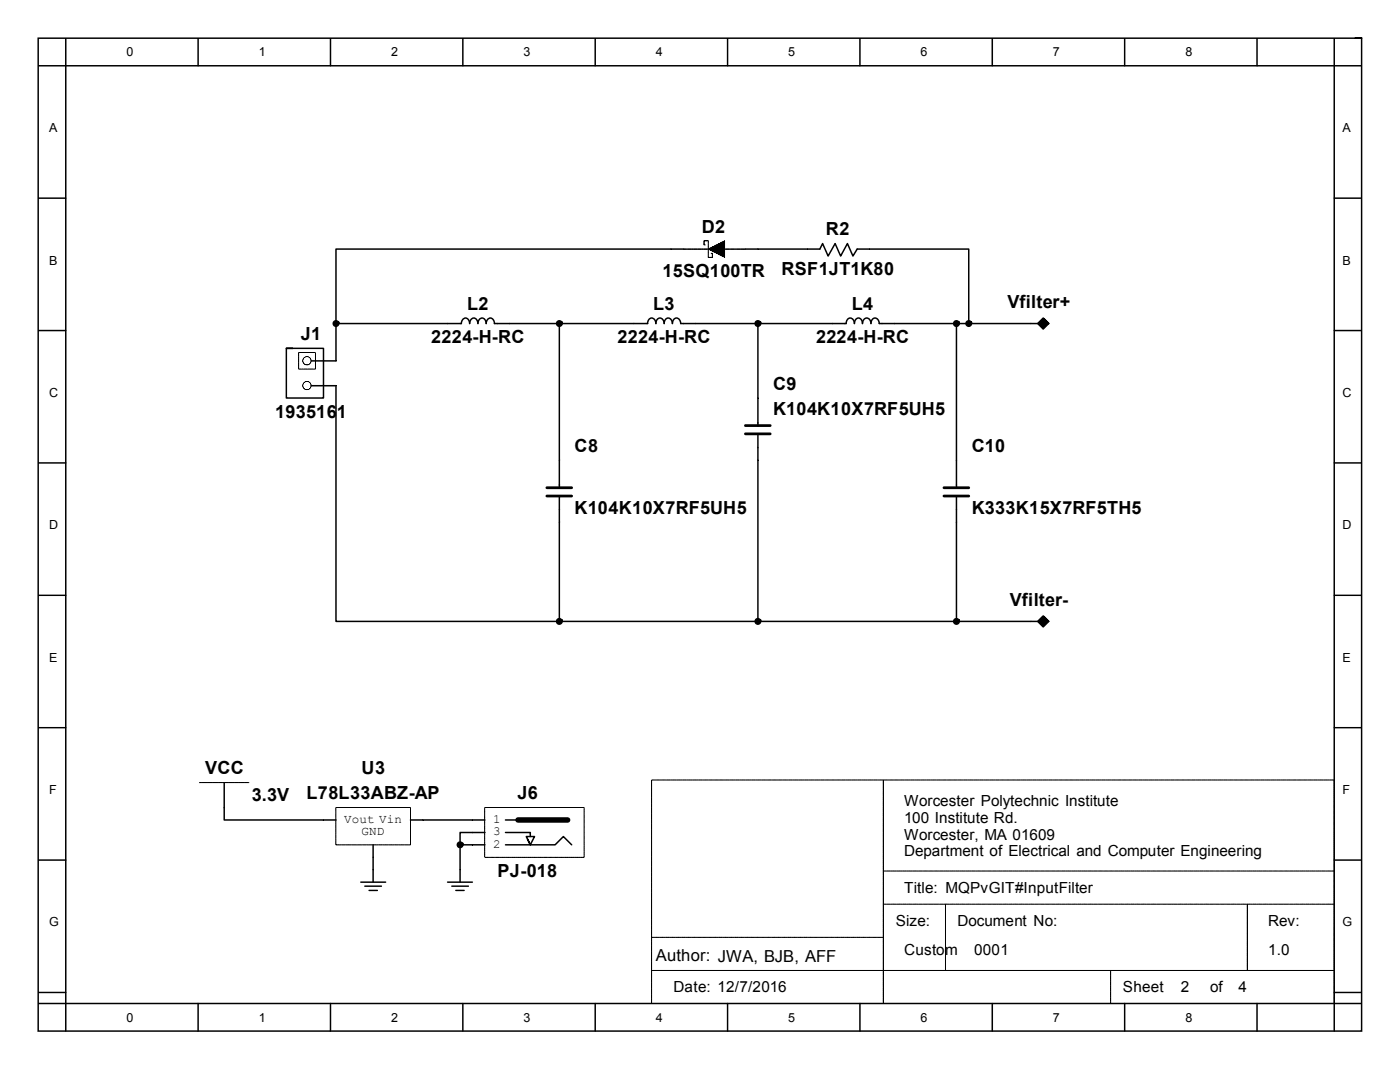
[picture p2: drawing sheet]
<svg xmlns="http://www.w3.org/2000/svg" width="279mm" height="216mm" viewBox="0 0 279 216" stroke-linecap="round" stroke-linejoin="round" font-family="sans-serif">
<defs><g id="words">
<g font-size="3.6">
<text x="140.1" y="46.4">D2</text>
<text x="164.8" y="47">R2</text>
<text x="132.2" y="55.2">15SQ100TR</text>
<text x="156" y="55">RSF1JT1K80</text>
<text x="93.2" y="61.8">L2</text>
<text x="130.4" y="61.8">L3</text>
<text x="170" y="61.8">L4</text>
<text x="201.1" y="61.6">Vfilter+</text>
<text x="60" y="67.9">J1</text>
<text x="86.1" y="68.5">2224-H-RC</text>
<text x="123.2" y="68.5">2224-H-RC</text>
<text x="162.9" y="68.5">2224-H-RC</text>
<text x="154.3" y="77.8">C9</text>
<text x="54.9" y="83.3">1935161</text>
<text x="154.3" y="82.7">K104K10X7RF5UH5</text>
<text x="114.7" y="90.2">C8</text>
<text x="193.9" y="90.2">C10</text>
<text x="114.7" y="102.6">K104K10X7RF5UH5</text>
<text x="193.9" y="102.6">K333K15X7RF5TH5</text>
<text x="201.5" y="121">Vfilter-</text>
<text x="40.9" y="154.5">VCC</text>
<text x="72.1" y="154.5">U3</text>
<text x="50.3" y="159.8">3.3V</text>
<text x="61.2" y="159.5">L78L33ABZ-AP</text>
<text x="103.3" y="159.5">J6</text>
<text x="99.3" y="174.9">PJ-018</text>
</g>
<text font-size="3.3" x="130.9" y="191.7">Author: JWA, BJB, AFF</text>
<g font-size="3">
<text x="180.4" y="160.9">Worcester Polytechnic Institute</text>
<text x="180.4" y="164.2">100 Institute Rd.</text>
<text x="180.4" y="167.5">Worcester, MA 01609</text>
<text x="180.4" y="170.8">Department of Electrical and Computer Engineering</text>
<text x="180.4" y="178.2">Title: MQPvGIT#InputFilter</text>
<text x="178.8" y="184.8">Size:</text>
<text x="191.1" y="184.8">Document No:</text>
<text x="253.1" y="184.8">Rev:</text>
<text x="180.4" y="190.6">Custom</text>
<text x="194.4" y="190.6">0001</text>
<text x="253.1" y="190.6">1.0</text>
<text x="134.4" y="198">Date: 12/7/2016</text>
<text x="224.1" y="198">Sheet</text>
<text x="235.7" y="198">2</text>
<text x="241.5" y="198">of</text>
<text x="247.2" y="198">4</text>
</g>
<g font-size="2.5">
<text x="25.2" y="11.2">0</text>
<text x="51.6" y="11.2">1</text>
<text x="78.1" y="11.2">2</text>
<text x="104.5" y="11.2">3</text>
<text x="130.9" y="11.2">4</text>
<text x="157.3" y="11.2">5</text>
<text x="183.7" y="11.2">6</text>
<text x="210.1" y="11.2">7</text>
<text x="236.6" y="11.2">8</text>
<text x="9.8" y="26.4">A</text>
<text x="267.9" y="26.4">A</text>
<text x="9.8" y="52.8">B</text>
<text x="267.9" y="52.8">B</text>
<text x="9.8" y="79.2">C</text>
<text x="267.9" y="79.2">C</text>
<text x="9.8" y="105.6">D</text>
<text x="267.9" y="105.6">D</text>
<text x="9.8" y="132">E</text>
<text x="267.9" y="132">E</text>
<text x="9.8" y="158.5">F</text>
<text x="267.9" y="158.5">F</text>
<text x="68.7" y="164.2">Vout Vin</text>
<text x="72.1" y="166.7">GND</text>
<text x="98.4" y="164.2">1</text>
<text x="98.4" y="166.6">3</text>
<text x="98.4" y="169.1">2</text>
<text x="9.8" y="184.9">G</text>
<text x="267.9" y="184.9">G</text>
<text x="25.2" y="203.8">0</text>
<text x="51.6" y="203.8">1</text>
<text x="78.1" y="203.8">2</text>
<text x="104.5" y="203.8">3</text>
<text x="130.9" y="203.8">4</text>
<text x="157.3" y="203.8">5</text>
<text x="183.7" y="203.8">6</text>
<text x="210.1" y="203.8">7</text>
<text x="236.6" y="203.8">8</text>
</g>
</g></defs>
<g fill="none" stroke="#000" stroke-width=".3">
<path d="M7.6 13.1h264.1M13.1 7.6v198.1M39.5 7.6v5.5M66 7.6v5.5M92.4 7.6v5.5M118.8 7.6v5.5M145.2 7.6v5.5M171.6 7.6v5.5M198 7.6v5.5M224.5 7.6v5.5M250.9 7.6v5.5M266.3 7.6v198.1"/>
<path d="M270.5 7.6h1.2v198.1h-264.1v-198.1h264.1M7.6 39.5h5.5M266.3 39.5h5.4M136.4 49.7h-69.3v14.9M148.8 49.7h14.8l.6-1.1 1.1 2.5 1.4-2.5 1.1 2.5 1.3-2.5 1.1 2.5 .9-1.4h22.2v14.9M7.6 66h5.5M57.1 69.5h7.5v9.9h-7.5v-9.9h1.3M62.1 77h5v47h44.5M67.1 64.6h25a.86 .86 0 0 1 .8-1.1 .86 .86 0 0 1 .8 1.1 .86 .86 0 0 1 .9-1.1 .86 .86 0 0 1 .8 1.1 .86 .86 0 0 1 .8-1.1 .86 .86 0 0 1 .8 1.1 .86 .86 0 0 1 .9-1.1 .86 .86 0 0 1 .8 1.1h30.5a.86 .86 0 0 1 .9-1.1 .86 .86 0 0 1 .8 1.1 .86 .86 0 0 1 .8-1.1 .86 .86 0 0 1 .8 1.1 .86 .86 0 0 1 .9-1.1 .86 .86 0 0 1 .8 1.1 .86 .86 0 0 1 .8-1.1 .86 .86 0 0 1 .8 1.1h33.1a.86 .86 0 0 1 .8-1.1 .86 .86 0 0 1 .8 1.1 .84 .84 0 0 1 .8-1.1 .84 .84 0 0 1 .8 1.1 .88 .88 0 0 1 .9-1.1 .88 .88 0 0 1 .8 1.1 .86 .86 0 0 1 .8-1.1 .86 .86 0 0 1 .9 1.1h31.6M67.1 64.6v7.4h-5M67.6 64.3a.57 .57 0 0 1-.2 .7 .57 .57 0 0 1-.8-.1 .57 .57 0 0 1 .2-.8 .56 .56 0 0 1 .8 .5M111.6 64.6v32.7"/>
<path d="M112.2 64.3a.57 .57 0 0 1-.2 .7 .57 .57 0 0 1-.8-.1 .57 .57 0 0 1 .1-.8 .56 .56 0 0 1 .9 .5M151.3 64.6v20.3M151.8 64.3a.57 .57 0 0 1-.2 .7 .57 .57 0 0 1-.8-.1 .57 .57 0 0 1 .2-.8 .56 .56 0 0 1 .8 .5M190.9 64.6v32.7M191.4 64.3a.57 .57 0 0 1-.2 .7 .57 .57 0 0 1-.7-.1 .57 .57 0 0 1 .1-.8 .56 .56 0 0 1 .8 .5M193.9 64.3a.57 .57 0 0 1-.2 .7 .57 .57 0 0 1-.8-.1 .57 .57 0 0 1 .2-.8 .55 .55 0 0 1 .8 .5M208.2 63.8l.8 .8-.8 .8-.8-.8 .8-.8 .8 .8M208.4 63.7l.9 .9-1.1 1.1-1.1-1.1 1.1-1.1 1.1 1.1M266.3 66h5.4M7.6 92.4h5.5M111.6 99v25M151.3 86.6v37.4"/>
<path d="M190.9 99v25M266.3 92.4h5.4M7.6 118.8h5.5M266.3 118.8h5.4M111.6 124h95.5M112.2 123.7a.57 .57 0 0 1-.2 .8 .57 .57 0 0 1-.8-.2 .57 .57 0 0 1 .1-.8 .56 .56 0 0 1 .9 .5M151.8 123.7a.57 .57 0 0 1-.2 .8 .57 .57 0 0 1-.8-.2 .57 .57 0 0 1 .2-.8 .56 .56 0 0 1 .8 .5M191.4 123.7a.57 .57 0 0 1-.2 .8 .57 .57 0 0 1-.7-.2 .57 .57 0 0 1 .1-.8 .56 .56 0 0 1 .8 .5M208.2 123.2l.8 .8-.8 .8-.8-.8 .8-.8 .8 .8M208.4 123.1l.9 .9-1.1 1.1-1.1-1.1 1.1-1.1 1.1 1.1M7.6 145.2h5.5M44.7 156.2v7.4h22.4"/>
<path d="M266.3 145.2h5.4M7.6 171.6h5.5M72 176h5M72.8 176.8h3.3M73.7 177.7h1.6M74.5 168.6v7.4M81.9 163.6h14.9M89.3 176h5M90.2 176.8h3.3M91 177.7h1.6M91.8 168.6h5M91.8 168.6v7.4"/>
<path d="M92.4 168.3a.57 .57 0 0 1-.2 .7 .57 .57 0 0 1-.8-.1 .57 .57 0 0 1 .1-.8 .56 .56 0 0 1 .9 .5M96.8 166.1h-5v2.5M100.9 168.6h9.9l1.6-1.7 1.7 1.7M100.9 166.1h4.9v.8M100.9 163.6h2.5M105.3 167.4l.5 1.2 .9-1.7h-1.7l.8 1.7M266.3 171.6h5.4M7.6 198h5.5M266.3 198h5.4M7.6 200.2h264.1M39.5 200.2v5.5M66 200.2v5.5"/>
<path d="M92.4 200.2v5.5M118.8 200.2v5.5M145.2 200.2v5.5M171.6 200.2v5.5M198 200.2v5.5M224.5 200.2v5.5M250.9 200.2v5.5"/>
</g>
<g fill="#000">
<path d="M141.3 49.7l.2-.1zM141.4 49.6h.2l-.2 .1zM141.5 49.5h.2l-.1 .2zM141.6 49.4h.3l-.2 .2zM141.7 49.4h.3l-.2 .1zM141.9 49.4l.2-.1zM142 49.3h.2l-.2 .1zM142.1 49.2h.2l-.1 .2zM142.2 49.1h.3l-.2 .2zM142.3 49.1h.3l-.2 .1zM142.5 49.1l.2-.1zM142.6 49h.2l-.2 .1zM142.7 48.9l.2 .1-.1 .1zM142.8 48.9h.2l-.1 .1zM142.9 48.8h.3l-.2 .1zM143 48.8l.3-.1zM143.2 48.7l.2-.1v.2h-.2zM143.3 48.6l.2 .1-.1 .1zM143.4 48.6h.2l-.2 .1zM143.5 48.5h.3l-.2 .1zM143.6 48.5l.3-.1zM143.8 48.4h.2l-.2 .1zM143.9 48.3l.2 .1-.1 .1zM144 48.3h.2l-.2 .1zM144.1 48.2h.3l-.2 .1zM144.2 48.2l.3-.1zM144.4 48.1h.2l-.2 .1zM144.5 48.1l.2-.1-.1 .2zM144.6 48l.1 .3zM144.6 48.2h.1v.2zM144.6 48.3l.1 .2zM144.6 48.4l.1 .2zM144.6 48.5l.1 .3zM144.6 48.7l.1 .2zM144.6 48.8l.1 .3zM144.6 48.9l.1 .3zM144.6 49.1l.1 .2zM144.6 49.2h.1v.2zM144.6 49.3l.1 .3zM144.6 49.5l.1 .2zM144.6 49.6l.1 .2zM144.6 49.7l.1 .3zM144.6 49.9l.1 .2zM144.6 50l.1 .2zM144.6 50.1l.1 .3zM144.6 50.3h.1v.2zM144.6 50.4l.1 .2zM144.6 50.5l.1 .3zM144.6 50.7l.1 .2zM144.6 50.8l.1 .3zM144.6 50.9l.1 .3zM144.6 51.1l.1 .2zM144.6 51.2v.2zM144.5 51.2l.2 .2zM144.3 51.2l.3 .1zM144.2 51.1l.2 .2zM144.1 51l.2 .2h-.2zM144 51l.2 .2zM143.9 50.9l.2 .2zM143.7 50.9l.3 .1zM143.6 50.8l.2 .2zM143.5 50.7l.2 .2h-.2zM143.4 50.7l.2 .2zM143.3 50.6l.2 .2zM143.1 50.6l.3 .1zM143 50.5l.3 .2zM142.9 50.5l.2 .1h-.2zM142.8 50.4l.2 .2zM142.7 50.3l.2 .2zM142.5 50.3l.3 .1zM142.4 50.2l.3 .2zM142.4 50.2h.1v.1h-.2zM142.2 50.1l.2 .2zM142.1 50l.2 .2zM141.9 50l.3 .1zM141.8 50l.3 .1zM141.8 49.9h.1v.1h-.2zM141.6 49.8l.2 .1v.1zM141.5 49.7l.2 .2zM141.4 49.7l.2 .1zM141.3 49.7l.2 .1z"/>
<path d="M141.2 49.6h.2v.2h-.2zM141 49.6l.3 .1-.2 .1zM140.9 49.6l.2 .1-.2 .1zM140.7 49.6l.3 .1-.2 .1zM140.6 49.6l.3 .1-.2 .1zM140.5 49.6h.2v.2h-.2zM140.4 49.6h.1l.1 .2h-.2zM140.2 49.6h.2v.2h-.2zM140.1 49.6h.2v.2h-.2zM140 49.6l.2 .1-.2 .1zM139.8 49.6l.3 .1-.2 .1zM139.7 49.6l.3 .1-.3 .1zM139.6 49.6l.2 .1-.2 .1zM139.4 49.6h.2l.1 .2h-.3zM139.3 49.6h.2v.2h-.2zM139.2 49.6h.2v.2h-.2zM139.1 49.6h.1v.2h-.1zM138.9 49.6l.2 .1-.2 .1zM138.8 49.6l.2 .1-.2 .1zM138.6 49.6l.3 .1-.2 .1zM138.5 49.6l.3 .1-.2 .1zM138.4 49.6h.2v.2h-.2zM138.2 49.6h.2l.1 .2h-.3zM138.1 49.6h.2v.2h-.2zM138 49.6h.2v.2h-.2zM137.8 49.6l.3 .1-.2 .1zM137.7 49.6l.3 .1-.2 .1zM137.6 49.6l.2 .1-.2 .1zM137.4 49.6l.3 .1-.2 .1zM137.3 49.6h.2v.2h-.2zM137.2 49.6h.2v.2h-.2zM137.1 49.6h.1l.1 .2h-.2zM136.9 49.6h.2v.2h-.2zM136.8 49.6l.2 .1-.2 .1zM136.7 49.6l.2 .1-.2 .1zM136.5 49.6l.3 .1-.2 .1zM136.4 49.6l.3 .1-.3 .1zM136.3 49.7a.1 .1 0 0 1 .2 0 .1 .1 0 0 1-.2 0zM141.3 49.6l.1 .2z"/>
<path d="M141.2 48h.2v.1h-.2zM141 48h.3l-.2 .1zM140.9 48h.2l-.2 .1zM140.7 48h.3l-.2 .1zM140.6 48h.3l-.2 .1zM140.5 48h.2v.1h-.2zM140.4 48h.2l-.1 .2zM140.4 48.1h.2v.2h-.2zM140.4 48.2h.2v.3l-.2-.1zM140.4 48.4h.2v.2h-.2zM140.4 48.5h.2v.2h-.2zM140.4 48.6l.2 .1-.1 .2zM140.4 48.8l.2 .1h-.2zM140.5 48.8l.3 .1zM140.7 48.9a.08 .08 0 0 1 .1 0 .08 .08 0 0 1-.1 0zM141.3 48l.1 .1z"/>
<path d="M141.4 51.3h.1v.1h-.1zM141.4 51.3h.2v.1h-.2zM141.5 51.3h.2l.1 .1h-.3zM141.7 51.3l.2 .1h-.2zM141.8 51.3l.3 .1h-.2zM141.9 51.3l.3 .1h-.2zM142.1 51.2l.1 .1v.1zM142.1 51.1h.1v.2h-.1zM142.1 51h.1v.1h-.1zM142.1 50.8h.1v.3zM142.1 50.7h.1v.2zM142.1 50.5l.1 .1v.2zM142.1 50.5l.1 .1zM141.9 50.5h.3zM141.8 50.5a.1 .1 0 0 1 .2 0 .1 .1 0 0 1-.2 0zM141.3 51.3l.1 .1z"/>
<path d="M141.3 51.2l.1 .2h-.1zM141.3 51l.1 .3zM141.3 50.9l.1 .2zM141.3 50.8l.1 .2zM141.3 50.7h.1v.2zM141.3 50.5l.1 .3zM141.3 50.4l.1 .2zM141.3 50.2l.1 .3zM141.3 50.1l.1 .3zM141.3 50l.1 .2zM141.3 49.9l.1 .2zM141.3 49.7l.1 .3zM141.3 49.6h.1v.2zM141.3 49.5l.1 .2zM141.3 49.3l.1 .3zM141.3 49.2l.1 .2zM141.3 49l.1 .3zM141.3 48.9l.1 .2zM141.3 48.8l.1 .2zM141.3 48.7l.1 .2zM141.3 48.6h.1v.2zM141.3 48.4l.1 .2zM141.3 48.3l.1 .2zM141.3 48.1l.1 .3zM141.3 48l.1 .3zM141.3 51.3l.1 .1z"/>
<path d="M144.6 49.6h.2v.2h-.2zM144.7 49.6h.2v.2h-.2zM144.8 49.6h.2l.1 .2h-.3zM145 49.6l.2 .1-.2 .1zM145.1 49.6l.3 .1-.2 .1zM145.3 49.6l.2 .1-.2 .1zM145.4 49.6l.2 .1-.2 .1zM145.5 49.6l.2 .2h-.2zM145.7 49.6h.1v.2h-.1zM145.8 49.6h.2v.2h-.2zM145.9 49.6h.2v.2h-.2zM146 49.6l.3 .1-.2 .1zM146.2 49.6l.2 .1-.2 .1zM146.3 49.6l.3 .1-.3 .1zM146.4 49.6l.3 .1-.2 .1zM146.6 49.6l.2 .2h-.2zM146.7 49.6h.2v.2h-.2zM146.8 49.6h.2l.1 .2h-.3zM147 49.6h.2v.2h-.2zM147.1 49.6l.3 .1-.2 .1zM147.2 49.6l.3 .1-.2 .1zM147.4 49.6l.2 .1-.2 .1zM147.5 49.6l.2 .1-.2 .1zM147.7 49.6l.1 .2h-.1zM147.8 49.6h.2v.2h-.2zM147.9 49.6h.2v.2h-.2zM148 49.6h.2v.2h-.2zM148.2 49.6l.2 .1-.2 .1zM148.3 49.6l.2 .1-.2 .1zM148.4 49.6l.3 .1-.2 .1zM148.6 49.6l.2 .1-.2 .1zM148.7 49.7a.09 .09 0 0 1 .1 0 .09 .09 0 0 1-.1 0zM144.6 49.6v.2z"/>
<path d="M62 71.8l.1 .2h-.1zM62 71.7l.1 .2zM61.9 71.6l.2 .2zM61.9 71.5h.2l-.1 .2zM61.8 71.3l.2 .2zM61.7 71.3l.2 .2-.2-.1zM61.6 71.2l.2 .1-.1 .1zM61.4 71.2l.3 .1zM61.3 71.1l.3 .1h-.3zM61.2 71.1l.2 .1h-.2zM61 71.2a.15 .15 0 0 1 .3 0 .15 .15 0 0 1-.3 0zM60.9 71.2a.11 .11 0 0 1 .2 0 .11 .11 0 0 1-.2 0zM60.8 71.2h.2l-.1 .1zM60.7 71.3l.2-.1-.2 .2zM60.6 71.4l.2-.1-.2 .2zM60.6 71.4h.1l-.1 .2zM60.4 71.6a.11 .11 0 0 1 .2 0 .11 .11 0 0 1-.2 0zM60.5 71.6l.1 .1-.1 .1zM60.3 71.9a.15 .15 0 0 1 .3 0 .15 .15 0 0 1-.3 0zM60.4 71.9h.1v.2zM60.4 72l.1 .1-.1 .1zM60.3 72.2a.15 .15 0 0 1 .3 0 .15 .15 0 0 1-.3 0zM60.4 72.4a.12 .12 0 0 1 .2 0 .12 .12 0 0 1-.2 0zM60.5 72.3l.1 .3zM60.6 72.5l.2 .1-.1 .1zM60.7 72.6l.1 .2zM60.8 72.6l.2 .2zM60.9 72.7l.2 .1zM61 72.7l.3 .2zM61.2 72.8l.2 .1zM61.3 72.8h.2l-.2 .1zM61.4 72.8h.3l-.2 .1zM61.5 72.7l.3-.1-.2 .2zM61.7 72.6h.2l-.2 .1zM61.7 72.6l.2-.2-.1 .3zM61.9 72.3l.1 .1-.2 .2zM62 72.2l.1 .1-.1 .2zM62 72.1l.1 .1-.1 .1zM62 72.1a.11 .11 0 0 1 .2 0 .11 .11 0 0 1-.2 0zM62 72h.1z"/>
<path d="M62 76.8l.1 .2h-.1zM62 76.6l.1 .3zM61.9 76.5l.2 .2zM61.9 76.4l.2 .1-.1 .1zM61.8 76.3l.2 .2zM61.7 76.2l.2 .2-.2-.1zM61.6 76.1l.2 .2h-.1zM61.4 76.1l.3 .1zM61.3 76.1l.3 .1h-.3zM61.2 76.1h.2l-.2 .1zM61 76.1a.15 .15 0 0 1 .3 0 .15 .15 0 0 1-.3 0zM60.9 76.2a.11 .11 0 0 1 .2 0 .11 .11 0 0 1-.2 0zM60.8 76.2h.2l-.1 .1zM60.7 76.2h.2l-.2 .2zM60.6 76.3h.2l-.2 .2zM60.6 76.3h.1l-.1 .3zM60.4 76.6a.11 .11 0 0 1 .2 0 .11 .11 0 0 1-.2 0zM60.5 76.5l.1 .1-.1 .2zM60.3 76.8a.15 .15 0 0 1 .3 0 .15 .15 0 0 1-.3 0zM60.4 76.8h.1v.2zM60.4 76.9l.1 .2-.1 .1zM60.3 77.2a.15 .15 0 0 1 .3 0 .15 .15 0 0 1-.3 0zM60.4 77.3a.12 .12 0 0 1 .2 0 .12 .12 0 0 1-.2 0zM60.5 77.3l.1 .2zM60.6 77.4l.2 .2h-.1zM60.7 77.5l.1 .2zM60.8 77.6l.2 .2zM60.9 77.7l.2 .1zM61 77.7l.3 .1zM61.2 77.7l.2 .1zM61.3 77.7l.2 .1h-.2zM61.4 77.7h.3l-.2 .1zM61.5 77.7l.3-.1-.2 .2zM61.7 77.6h.2l-.2 .1zM61.7 77.5l.2-.1-.1 .2zM61.9 77.3l.1 .1-.2 .1zM62 77.2l.1 .1-.1 .1zM62 77.1h.1l-.1 .2zM62 77a.11 .11 0 0 1 .2 0 .11 .11 0 0 1-.2 0zM62 77h.1z"/>
<path d="M62.8 70.3h.1v.1h-.1zM62.6 70.3l.3 .1zM62.5 70.3l.2 .1zM62.3 70.3l.3 .1zM62.2 70.3l.3 .1zM62.1 70.3l.2 .1zM62 70.3l.2 .1zM61.8 70.3l.3 .1zM61.7 70.3l.2 .1h-.2zM61.6 70.3l.2 .1zM61.4 70.3l.3 .1zM61.3 70.3l.3 .1zM61.2 70.3l.2 .1zM61 70.3l.3 .1zM60.9 70.3l.2 .1zM60.8 70.3l.2 .1zM60.7 70.3l.2 .1h-.2zM60.5 70.3l.2 .1zM60.4 70.3l.2 .1zM60.2 70.3l.3 .1zM60.1 70.3l.3 .1zM60 70.3l.2 .1zM59.8 70.3l.3 .1zM59.7 70.3l.2 .1zM59.6 70.3l.2 .1zM59.6 70.3l.1 .2zM59.6 70.4l.1 .2zM59.6 70.6v.2zM59.6 70.7v.3zM59.6 70.8v.3zM59.6 71v.2zM59.6 71.1h.1l-.1 .2zM59.6 71.2v.3zM59.6 71.4l.1 .2zM59.6 71.5l.1 .2zM59.6 71.6v.3zM59.6 71.7v.3zM59.6 71.9v.2zM59.6 72v.3zM59.6 72.2h.1l-.1 .2zM59.6 72.3v.2zM59.6 72.4l.1 .2zM59.6 72.5l.1 .3zM59.6 72.7v.2zM59.6 72.8v.3zM59.6 72.9v.3zM59.6 73.1v.2zM59.6 73.2h.1l-.1 .2zM59.6 73.3v.3zM59.6 73.5v.2zM59.6 73.6l.2 .1zM59.7 73.6l.3 .1zM59.8 73.6l.3 .1zM60 73.6l.2 .1zM60.1 73.6l.3 .1zM60.3 73.6l.2 .1h-.2zM60.4 73.6l.2 .1zM60.5 73.6l.2 .1zM60.6 73.6l.3 .1zM60.8 73.6l.2 .1zM60.9 73.6l.3 .1zM61 73.6l.3 .1zM61.2 73.6l.2 .1zM61.3 73.6l.3 .1h-.3zM61.5 73.6l.2 .1zM61.6 73.6l.2 .1zM61.7 73.6l.2 .1zM61.8 73.6l.3 .1zM62 73.6l.2 .1zM62.1 73.6l.3 .1zM62.2 73.6l.3 .1zM62.4 73.6l.2 .1h-.2zM62.5 73.6l.2 .1zM62.6 73.6l.3 .1zM62.8 73.6l.2 .1zM62.9 73.4v.3zM62.9 73.3v.3zM62.9 73.2l.1 .2zM62.9 73.1l.1 .2zM62.9 72.9h.1l-.1 .3zM62.9 72.8h.1l-.1 .2zM62.9 72.6v.3zM62.9 72.5v.3zM62.9 72.4v.2zM62.9 72.2v.3zM62.9 72.1l.1 .2zM62.9 72l.1 .2zM62.9 71.9h.1l-.1 .2zM62.9 71.8h.1l-.1 .2zM62.9 71.6v.2zM62.9 71.5v.2zM62.9 71.3v.3zM62.9 71.2v.3zM62.9 71.1l.1 .2zM62.9 70.9l.1 .3zM62.9 70.8h.1l-.1 .2zM62.9 70.7h.1l-.1 .2zM62.9 70.5v.3zM62.9 70.4v.3zM62.9 70.4l.1-.1-.1 .2z"/>
<path d="M208.3 64.4l.2 .1-.1 .1zM208.2 64.3l.2 .2zM208.2 64.2l.1 .2zM208 64.4l.3-.1-.2 .2zM207.9 64.4l.3-.1-.2 .2zM207.9 64.4l.2 .1-.2 .1zM207.9 64.5l.2 .2zM208 64.6l.2 .2zM208 64.8l.2 .1v-.2v.2zM208.2 64.8l.2-.1-.2 .2zM208.2 64.7l.3-.1-.2 .2zM208.4 64.5h.1l-.1 .2z"/>
<path d="M208.3 123.9l.2 .1h-.1zM208.2 123.7l.2 .3zM208.2 123.7l.1 .2zM208.2 123.7h.1l-.2 .2zM207.9 123.9l.3-.1-.2 .2zM207.9 123.9l.2 .1-.2 .1zM207.9 124l.2 .2zM208 124l.2 .2zM208 124.2l.2 .1v-.1v.1zM208.2 124.2l.2-.1-.2 .2zM208.2 124.1h.3l-.2 .1zM208.4 124h.1l-.1 .1z"/>
<path d="M39.8 156.1l.2 .1-.2 .1zM39.9 156.2h.2zM40 156.2h.3zM40.2 156.1l.2 .1-.2 .1zM40.3 156.2h.2zM40.4 156.2h.2zM40.5 156.2h.3zM40.7 156.2h.2zM40.8 156.2h.3zM40.9 156.2h.3zM41.1 156.2h.2zM41.2 156.1l.2 .1-.2 .1zM41.3 156.2h.3zM41.5 156.2h.2zM41.6 156.2h.2zM41.7 156.2h.3zM41.9 156.2h.2zM42 156.2h.2zM42.1 156.2h.3zM42.3 156.1l.2 .1-.2 .1zM42.4 156.2h.2zM42.5 156.2h.3zM42.7 156.2h.2zM42.8 156.2h.3zM42.9 156.2h.3zM43.1 156.2h.2zM43.2 156.2h.2zM43.3 156.1l.3 .1-.3 .1zM43.5 156.2h.2zM43.6 156.2h.2zM43.7 156.2h.2zM43.8 156.2h.3zM44 156.2h.2zM44.1 156.2h.3zM44.2 156.2h.3zM44.4 156.1l.2 .1-.2 .1zM44.5 156.2h.2zM44.6 156.2h.3zM44.8 156.2h.2zM44.9 156.2h.3zM45 156.2h.3zM45.2 156.2h.2zM45.3 156.2h.3zM45.5 156.1l.2 .1-.2 .1zM45.6 156.2h.2zM45.7 156.2h.2zM45.8 156.2h.3zM46 156.2h.2zM46.1 156.2h.3zM46.2 156.2h.3zM46.4 156.2h.2zM46.5 156.1l.2 .1-.2 .1zM46.6 156.2h.3zM46.8 156.2h.2zM46.9 156.2h.2zM47 156.2h.3zM47.1 156.2h.3zM47.3 156.2h.2zM47.4 156.2h.3zM47.6 156.1l.2 .1-.2 .1zM47.7 156.2h.2zM47.8 156.2h.2zM47.9 156.2h.3zM48.1 156.2h.2zM48.2 156.2h.3zM48.3 156.2h.3zM48.5 156.2h.2zM48.6 156.1l.3 .1-.3 .1zM48.8 156.2h.2zM48.9 156.2h.2zM49 156.2h.2zM49.1 156.2h.3zM49.3 156.2h.2zM49.4 156.2h.3zM49.5 156.2h.3zM39.7 156.2h.2z"/>
<path d="M176.2 155.7h.2v.1h-.2zM176.2 155.7h.1v.3l-.1-.1zM176.2 155.9h.1v.2l-.1-.1zM176.2 156h.2l-.1 .3zM176.2 156.1l.2 .1-.1 .2zM176.2 156.3h.2l-.1 .2zM176.2 156.4h.2l-.1 .2zM176.2 156.5h.2v.2h-.2zM176.2 156.7h.1v.2l-.1-.1zM176.2 156.8h.1v.2h-.1zM176.2 156.9h.1v.2h-.1zM176.2 157l.2 .1-.1 .2zM176.2 157.2h.2l-.1 .2zM176.2 157.3l.2 .1-.1 .2zM176.2 157.4l.2 .1-.1 .2zM176.2 157.6h.2v.2h-.2zM176.2 157.7h.1v.2h-.1zM176.2 157.8h.1v.3l-.1-.1zM176.2 158h.1v.2h-.1zM176.2 158.1l.2 .1-.1 .2zM176.2 158.2l.2 .1-.1 .2zM176.2 158.4h.2l-.1 .2zM176.2 158.5h.2l-.1 .3zM176.2 158.7h.2v.1h-.2zM176.2 158.8h.1v.2h-.1zM176.2 158.9h.1v.2h-.1zM176.2 159h.1v.3l-.1-.1zM176.2 159.2h.2l-.1 .2zM176.2 159.3h.2l-.1 .3zM176.2 159.4l.2 .1-.1 .2zM176.2 159.6h.2l-.1 .2zM176.2 159.7h.2v.2h-.2zM176.2 159.8h.1v.2h-.1zM176.2 160h.1v.2l-.1-.1zM176.2 160.1h.1v.2h-.1zM176.2 160.2l.2 .1-.1 .2zM176.2 160.3l.2 .1-.1 .2zM176.2 160.5h.2l-.1 .2zM176.2 160.6l.2 .1-.1 .2zM176.2 160.8h.2v.2h-.2zM176.2 160.9h.1v.2h-.1zM176.2 161h.1v.2h-.1zM176.2 161.1h.1v.3l-.1-.1zM176.2 161.3h.2l-.1 .2zM176.2 161.4l.2 .1-.1 .2zM176.2 161.5l.2 .1-.1 .2zM176.2 161.7h.2l-.1 .2zM176.2 161.8h.2v.2h-.2zM176.2 162h.1v.2l-.1-.1zM176.2 162.1h.1v.2h-.1zM176.2 162.2h.1v.2h-.1zM176.2 162.3l.2 .1-.1 .2zM176.2 162.5h.2l-.1 .2zM176.2 162.6h.2l-.1 .3zM176.2 162.7l.2 .1-.1 .2zM176.2 162.9h.2v.2h-.2zM176.2 163h.1v.2h-.1zM176.2 163.1h.1v.3l-.1-.1zM176.2 163.3h.1v.2l-.1-.1zM176.2 163.4h.2l-.1 .3zM176.2 163.5l.2 .1-.1 .2zM176.2 163.7h.2l-.1 .2zM176.2 163.8h.2l-.1 .2zM176.2 164h.2v.1h-.2zM176.2 164.1h.1v.2h-.1zM176.2 164.2h.1v.2h-.1zM176.2 164.3h.1v.2h-.1zM176.2 164.4l.2 .1-.1 .2zM176.2 164.6h.2l-.1 .2zM176.2 164.7l.2 .1-.1 .2zM176.2 164.9h.2l-.1 .2zM176.2 165h.2v.2h-.2zM176.2 165.1h.1v.2h-.1zM176.2 165.3h.1v.2l-.1-.1zM176.2 165.4h.1v.2h-.1zM176.2 165.5l.2 .1-.1 .2zM176.2 165.6l.2 .1-.1 .2zM176.2 165.8h.2l-.1 .2zM176.2 165.9h.2l-.1 .3zM176.2 166.1h.2v.1h-.2zM176.2 166.2h.1v.2h-.1zM176.2 166.3h.1v.2h-.1zM176.2 166.4h.1v.3l-.1-.1zM176.2 166.6h.2l-.1 .2zM176.2 166.7l.2 .1-.1 .2zM176.2 166.8l.2 .1-.1 .2zM176.2 167h.2l-.1 .2zM176.2 167.1h.2v.2h-.2zM176.2 167.2h.1v.2h-.1zM176.2 167.4h.1v.2h-.1zM176.2 167.5h.1v.2h-.1zM176.2 167.6l.2 .1-.1 .2zM176.2 167.8h.2l-.1 .2zM176.2 167.9h.2l-.1 .2zM176.2 168l.2 .1-.1 .2zM176.2 168.2h.2v.2h-.2zM176.2 168.3h.1v.2h-.1zM176.2 168.4h.1v.3l-.1-.1zM176.2 168.6h.1v.2l-.1-.1zM176.2 168.7h.2l-.1 .3zM176.2 168.8l.2 .1-.1 .2zM176.2 169h.2l-.1 .2zM176.2 169.1h.2l-.1 .2zM176.2 169.2h.2v.2h-.2zM176.2 169.4h.1v.2l-.1-.1zM176.2 169.5h.1v.2h-.1zM176.2 169.6h.1v.2h-.1zM176.2 169.7l.2 .1-.1 .2zM176.2 169.9h.2l-.1 .2zM176.2 170l.2 .1-.1 .2zM176.2 170.1l.2 .1-.1 .2zM176.2 170.3h.2v.2h-.2zM176.2 170.4h.1v.2h-.1zM176.2 170.5h.1v.3l-.1-.1zM176.2 170.7h.1v.2h-.1zM176.2 170.8l.2 .1-.1 .2zM176.2 170.9l.2 .1-.1 .2zM176.2 171.1h.2l-.1 .2zM176.2 171.2h.2l-.1 .2zM176.2 171.4h.2v.1h-.2zM176.2 171.5h.1v.2h-.1zM176.2 171.6h.1v.2h-.1zM176.2 171.7h.1v.3l-.1-.1zM176.2 171.9h.2l-.1 .2zM176.2 172h.2l-.1 .3zM176.2 172.1l.2 .1-.1 .2zM176.2 172.3h.2l-.1 .2zM176.2 172.4h.2v.2h-.2zM176.2 172.5h.1v.2h-.1zM176.2 172.7h.1v.2l-.1-.1zM176.2 172.8h.1v.2h-.1zM176.2 172.9l.2 .1-.1 .2zM176.2 173l.2 .1-.1 .2zM176.2 173.2h.2l-.1 .2zM176.2 173.3l.2 .1-.1 .2zM176.2 173.5h.2v.2h-.2zM176.2 173.6h.1v.2h-.1zM176.2 173.7h.1v.2h-.1zM176.2 173.8h.1v.3l-.1-.1zM176.2 174h.2l-.1 .2zM176.2 174.1l.2 .1-.1 .2zM176.2 174.2l.2 .1-.1 .2zM176.2 174.4h.2l-.1 .2zM176.2 174.5h.2v.2h-.2zM176.2 174.7h.1v.2l-.1-.1zM176.2 174.8h.1v.2h-.1zM176.2 174.9h.1v.2h-.1zM176.2 175l.2 .1-.1 .2zM176.2 175.2h.2l-.1 .2zM176.2 175.3h.2l-.1 .3zM176.2 175.4l.2 .1-.1 .2zM176.2 175.6h.2v.2h-.2zM176.2 175.7h.1v.2h-.1zM176.2 175.8h.1v.3l-.1-.1zM176.2 176h.1v.2l-.1-.1zM176.2 176.1h.2l-.1 .3zM176.2 176.2l.2 .1-.1 .2zM176.2 176.4h.2l-.1 .2zM176.2 176.5h.2l-.1 .2zM176.2 176.7h.2v.1h-.2zM176.2 176.8h.1v.2h-.1zM176.2 176.9h.1v.2h-.1zM176.2 177h.1v.2h-.1zM176.2 177.1l.2 .1-.1 .2zM176.2 177.3h.2l-.1 .2zM176.2 177.4l.2 .1-.1 .2zM176.2 177.6h.2l-.1 .2zM176.2 177.7h.2v.2h-.2zM176.2 177.8h.1v.2h-.1zM176.2 178h.1v.2l-.1-.1zM176.2 178.1h.1v.2h-.1zM176.2 178.2l.2 .1-.1 .2zM176.2 178.3l.2 .1-.1 .2zM176.2 178.5h.2l-.1 .2zM176.2 178.6h.2l-.1 .3zM176.2 178.8h.2v.1h-.2zM176.2 178.9h.1v.2h-.1zM176.2 179h.1v.2h-.1zM176.2 179.1h.1v.3l-.1-.1zM176.2 179.3h.2l-.1 .2zM176.2 179.4l.2 .1-.1 .2zM176.2 179.5l.2 .1-.1 .2zM176.2 179.7h.2l-.1 .2zM176.2 179.8h.2v.2h-.2zM176.2 179.9h.1v.2h-.1zM176.2 180.1h.1v.2h-.1zM176.2 180.2h.1v.2h-.1zM176.2 180.3l.2 .1-.1 .2zM176.2 180.5h.2l-.1 .2zM176.2 180.6h.2l-.1 .2zM176.2 180.7l.2 .1-.1 .2zM176.2 180.9h.2v.2h-.2zM176.2 181h.1v.2h-.1zM176.2 181.1h.1v.3l-.1-.1zM176.2 181.3h.1v.2l-.1-.1zM176.2 181.4h.2l-.1 .3zM176.2 181.5l.2 .1-.1 .2zM176.2 181.7h.2l-.1 .2zM176.2 181.8h.2l-.1 .2zM176.2 181.9h.2v.2h-.2zM176.2 182.1h.1v.2l-.1-.1zM176.2 182.2h.1v.2h-.1zM176.2 182.3h.1v.2h-.1zM176.2 182.4l.2 .1-.1 .2zM176.2 182.6h.2l-.1 .2zM176.2 182.7l.2 .1-.1 .2zM176.2 182.8l.2 .1-.1 .2zM176.2 183h.2v.2h-.2zM176.2 183.1h.1v.2h-.1zM176.2 183.2h.1v.3l-.1-.1zM176.2 183.4h.1v.2h-.1zM176.2 183.5l.2 .1-.1 .2zM176.2 183.6l.2 .1-.1 .2zM176.2 183.8h.2l-.1 .2zM176.2 183.9h.2l-.1 .2zM176.2 184.1h.2v.1h-.2zM176.2 184.2h.1v.2h-.1zM176.2 184.3h.1v.2h-.1zM176.2 184.4h.1v.3l-.1-.1zM176.2 184.6h.2l-.1 .2zM176.2 184.7h.2l-.1 .3zM176.2 184.8l.2 .1-.1 .2zM176.2 185h.2l-.1 .2zM176.2 185.1h.2v.2h-.2zM176.2 185.2h.1v.2h-.1zM176.2 185.4h.1v.2l-.1-.1zM176.2 185.5h.1v.2h-.1zM176.2 185.6l.2 .1-.1 .2zM176.2 185.7l.2 .1-.1 .2zM176.2 185.9h.2l-.1 .2zM176.2 186l.2 .1-.1 .2zM176.2 186.2h.2v.2h-.2zM176.2 186.3h.1v.2h-.1zM176.2 186.4h.1v.2h-.1zM176.2 186.5h.1v.3l-.1-.1zM176.2 186.7h.2l-.1 .2zM176.2 186.8l.2 .1-.1 .2zM176.2 186.9l.2 .1-.1 .2zM176.2 187.1h.2l-.1 .2zM176.2 187.2h.2v.2h-.2zM176.2 187.4h.1v.2l-.1-.1zM176.2 187.5h.1v.2h-.1zM176.2 187.6h.1v.2h-.1zM176.2 187.7l.2 .1-.1 .2zM176.2 187.9h.2l-.1 .2zM176.2 188h.2l-.1 .3zM176.2 188.1l.2 .1-.1 .2zM176.2 188.3h.2v.2h-.2zM176.2 188.4h.1v.2h-.1zM176.2 188.5h.1v.3l-.1-.1zM176.2 188.7h.1v.2l-.1-.1zM176.2 188.8h.2l-.1 .3zM176.2 188.9l.2 .1-.1 .2zM176.2 189.1h.2l-.1 .2zM176.2 189.2h.2l-.1 .2zM176.2 189.4h.2v.1h-.2zM176.2 189.5h.1v.2h-.1zM176.2 189.6h.1v.2h-.1zM176.2 189.7h.1v.2h-.1zM176.2 189.8l.2 .1-.1 .2zM176.2 190h.2l-.1 .2zM176.2 190.1l.2 .1-.1 .2zM176.2 190.3h.2l-.1 .2zM176.2 190.4h.2v.2h-.2zM176.2 190.5h.1v.2h-.1zM176.2 190.7h.1v.2l-.1-.1zM176.2 190.8h.1v.2h-.1zM176.2 190.9l.2 .1-.1 .2zM176.2 191l.2 .1-.1 .2zM176.2 191.2h.2l-.1 .2zM176.2 191.3h.2l-.1 .3zM176.2 191.5h.2v.1h-.2zM176.2 191.6h.1v.2h-.1zM176.2 191.7h.1v.2h-.1zM176.2 191.8h.1v.3l-.1-.1zM176.2 192h.2l-.1 .2zM176.2 192.1l.2 .1-.1 .2zM176.2 192.2l.2 .1-.1 .2zM176.2 192.4h.2l-.1 .2zM176.2 192.5h.2v.2h-.2zM176.2 192.6h.1v.2h-.1zM176.2 192.8h.1v.2h-.1zM176.2 192.9h.1v.2h-.1zM176.2 193l.2 .1-.1 .2zM176.2 193.2h.2l-.1 .2zM176.2 193.3h.2l-.1 .2zM176.2 193.4l.2 .1-.1 .2zM176.2 193.6h.2v.2h-.2zM176.2 193.7h.1v.2h-.1zM176.2 193.8h.1v.3l-.1-.1zM176.2 194h.1v.2l-.1-.1zM176.2 194.1h.2l-.1 .3zM176.2 194.2l.2 .1-.1 .2zM176.2 194.4h.2l-.1 .2zM176.2 194.5h.2l-.1 .2zM176.2 194.6h.2v.2h-.2zM176.2 194.8h.1v.2l-.1-.1zM176.2 194.9h.1v.2h-.1zM176.2 195h.1v.2h-.1zM176.2 195.1l.2 .1-.1 .2zM176.2 195.3h.2l-.1 .2zM176.2 195.4l.2 .1-.1 .2zM176.2 195.5l.2 .1-.1 .2zM176.2 195.7h.2v.2h-.2zM176.2 195.8h.1v.2h-.1zM176.2 195.9h.1v.3l-.1-.1zM176.2 196.1h.1v.2h-.1zM176.2 196.2l.2 .1-.1 .2zM176.2 196.3l.2 .1-.1 .2zM176.2 196.5h.2l-.1 .2zM176.2 196.6h.2l-.1 .2zM176.2 196.8h.2v.1h-.2zM176.2 196.9h.1v.2h-.1zM176.2 197h.1v.2h-.1zM176.2 197.1h.1v.3l-.1-.1zM176.2 197.3h.2l-.1 .2zM176.2 197.4h.2l-.1 .3zM176.2 197.5l.2 .1-.1 .2zM176.2 197.7h.2l-.1 .2zM176.2 197.8h.2v.2h-.2zM176.2 197.9h.1v.2h-.1zM176.2 198.1h.1v.2l-.1-.1zM176.2 198.2h.1v.2h-.1zM176.2 198.3l.2 .1-.1 .2zM176.2 198.4l.2 .1-.1 .2zM176.2 198.6h.2l-.1 .2zM176.2 198.7l.2 .1-.1 .2zM176.2 198.9h.2v.2h-.2zM176.2 199h.1v.2h-.1zM176.2 199.1h.1v.2h-.1zM176.2 199.2h.1v.3l-.1-.1zM176.2 199.4h.2l-.1 .2zM176.2 199.5l.2 .1-.1 .2zM176.2 199.6l.2 .1-.1 .2zM176.2 199.8h.2l-.1 .2zM176.2 199.9h.2v.2h-.2zM176.2 200.1h.1v.2l-.1-.1zM176.2 155.6l.2 .1z"/>
<path d="M266.1 155.6h.2v.1h-.2zM265.9 155.6l.3 .1zM265.8 155.6l.3 .1zM265.7 155.6l.2 .1zM265.5 155.6l.3 .1zM265.4 155.6l.2 .1zM265.3 155.6l.2 .1zM265.2 155.6l.2 .1zM265 155.6l.3 .1h-.3zM264.9 155.6l.2 .1zM264.8 155.6l.2 .1zM264.6 155.6l.3 .1zM264.5 155.6l.3 .1zM264.4 155.6l.2 .1zM264.2 155.6l.3 .1zM264.1 155.6l.2 .1zM264 155.6l.2 .1h-.2zM263.8 155.6l.3 .1zM263.7 155.6l.2 .1zM263.6 155.6l.2 .1zM263.4 155.6l.3 .1zM263.3 155.6l.2 .1zM263.2 155.6l.2 .1zM263 155.6l.3 .1zM262.9 155.6l.2 .1h-.2zM262.8 155.6l.2 .1zM262.6 155.6l.3 .1zM262.5 155.6l.3 .1zM262.4 155.6l.2 .1zM262.2 155.6l.3 .1zM262.1 155.6l.2 .1zM262 155.6l.2 .1zM261.9 155.6l.2 .1h-.2zM261.7 155.6l.3 .1zM261.6 155.6l.2 .1zM261.4 155.6l.3 .1zM261.3 155.6l.3 .1zM261.2 155.6l.2 .1zM261.1 155.6l.2 .1zM260.9 155.6l.3 .1zM260.8 155.6l.2 .1h-.2zM260.7 155.6l.2 .1zM260.5 155.6l.3 .1zM260.4 155.6l.2 .1zM260.2 155.6l.3 .1zM260.1 155.6l.2 .1zM260 155.6l.2 .1zM259.9 155.6l.2 .1zM259.8 155.6l.2 .1h-.2zM259.6 155.6l.2 .1zM259.5 155.6l.2 .1zM259.3 155.6l.3 .1zM259.2 155.6l.3 .1zM259.1 155.6l.2 .1zM258.9 155.6l.3 .1zM258.8 155.6l.2 .1zM258.7 155.6l.2 .1h-.2zM258.5 155.6l.3 .1zM258.4 155.6l.3 .1zM258.3 155.6l.2 .1zM258.1 155.6l.3 .1zM258 155.6l.2 .1zM257.9 155.6l.2 .1zM257.8 155.6l.2 .1zM257.6 155.6l.3 .1h-.3zM257.5 155.6l.2 .1zM257.3 155.6l.3 .1zM257.2 155.6l.3 .1zM257.1 155.6l.2 .1zM256.9 155.6l.3 .1zM256.8 155.6l.2 .1zM256.7 155.6l.2 .1zM256.6 155.6l.2 .1h-.2zM256.4 155.6l.3 .1zM256.3 155.6l.2 .1zM256.1 155.6l.3 .1zM256 155.6l.3 .1zM255.9 155.6l.2 .1zM255.8 155.6l.2 .1zM255.6 155.6l.3 .1zM255.5 155.6l.2 .1h-.2zM255.4 155.6l.2 .1zM255.2 155.6l.3 .1zM255.1 155.6l.3 .1zM255 155.6l.2 .1zM254.8 155.6l.3 .1zM254.7 155.6l.2 .1zM254.6 155.6l.2 .1zM254.5 155.6l.2 .1h-.2zM254.3 155.6l.3 .1zM254.2 155.6l.2 .1zM254 155.6l.3 .1zM253.9 155.6l.3 .1zM253.8 155.6l.2 .1zM253.6 155.6l.3 .1zM253.5 155.6l.2 .1zM253.4 155.6l.2 .1h-.2zM253.2 155.6l.3 .1zM253.1 155.6l.3 .1zM253 155.6l.2 .1zM252.8 155.6l.3 .1zM252.7 155.6l.2 .1zM252.6 155.6l.2 .1zM252.5 155.6l.2 .1zM252.3 155.6l.3 .1h-.3zM252.2 155.6l.2 .1zM252.1 155.6l.2 .1zM251.9 155.6l.3 .1zM251.8 155.6l.3 .1zM251.7 155.6l.2 .1zM251.5 155.6l.3 .1zM251.4 155.6l.2 .1zM251.3 155.6l.2 .1h-.2zM251.1 155.6l.3 .1zM251 155.6l.2 .1zM250.9 155.6l.2 .1zM250.7 155.6l.3 .1zM250.6 155.6l.2 .1zM250.5 155.6l.2 .1zM250.3 155.6l.3 .1zM250.2 155.6l.2 .1h-.2zM250.1 155.6l.2 .1zM249.9 155.6l.3 .1zM249.8 155.6l.3 .1zM249.7 155.6l.2 .1zM249.5 155.6l.3 .1zM249.4 155.6l.2 .1zM249.3 155.6l.2 .1zM249.2 155.6l.2 .1h-.2zM249 155.6l.3 .1zM248.9 155.6l.2 .1zM248.7 155.6l.3 .1zM248.6 155.6l.3 .1zM248.5 155.6l.2 .1zM248.4 155.6l.2 .1zM248.2 155.6l.3 .1zM248.1 155.6l.2 .1h-.2zM248 155.6l.2 .1zM247.8 155.6l.3 .1zM247.7 155.6l.2 .1zM247.5 155.6l.3 .1zM247.4 155.6l.2 .1zM247.3 155.6l.2 .1zM247.2 155.6l.2 .1zM247.1 155.6l.2 .1h-.2zM246.9 155.6l.2 .1zM246.8 155.6l.2 .1zM246.6 155.6l.3 .1zM246.5 155.6l.3 .1zM246.4 155.6l.2 .1zM246.2 155.6l.3 .1zM246.1 155.6l.2 .1zM246 155.6l.2 .1h-.2zM245.8 155.6l.3 .1zM245.7 155.6l.3 .1zM245.6 155.6l.2 .1zM245.4 155.6l.3 .1zM245.3 155.6l.2 .1zM245.2 155.6l.2 .1zM245.1 155.6l.2 .1zM244.9 155.6l.3 .1h-.3zM244.8 155.6l.2 .1zM244.6 155.6l.3 .1zM244.5 155.6l.3 .1zM244.4 155.6l.2 .1zM244.2 155.6l.3 .1zM244.1 155.6l.2 .1zM244 155.6l.2 .1zM243.9 155.6l.2 .1h-.2zM243.7 155.6l.3 .1zM243.6 155.6l.2 .1zM243.4 155.6l.3 .1zM243.3 155.6l.3 .1zM243.2 155.6l.2 .1zM243.1 155.6l.2 .1zM242.9 155.6l.3 .1zM242.8 155.6l.2 .1h-.2zM242.7 155.6l.2 .1zM242.5 155.6l.3 .1zM242.4 155.6l.3 .1zM242.3 155.6l.2 .1zM242.1 155.6l.3 .1zM242 155.6l.2 .1zM241.9 155.6l.2 .1zM241.8 155.6l.2 .1h-.2zM241.6 155.6l.3 .1zM241.5 155.6l.2 .1zM241.3 155.6l.3 .1zM241.2 155.6l.3 .1zM241.1 155.6l.2 .1zM240.9 155.6l.3 .1zM240.8 155.6l.2 .1zM240.7 155.6l.2 .1h-.2zM240.5 155.6l.3 .1zM240.4 155.6l.3 .1zM240.3 155.6l.2 .1zM240.1 155.6l.3 .1zM240 155.6l.2 .1zM239.9 155.6l.2 .1zM239.8 155.6l.2 .1zM239.6 155.6l.3 .1h-.3zM239.5 155.6l.2 .1zM239.4 155.6l.2 .1zM239.2 155.6l.3 .1zM239.1 155.6l.3 .1zM239 155.6l.2 .1zM238.8 155.6l.3 .1zM238.7 155.6l.2 .1zM238.6 155.6l.2 .1h-.2zM238.4 155.6l.3 .1zM238.3 155.6l.2 .1zM238.2 155.6l.2 .1zM238 155.6l.3 .1zM237.9 155.6l.2 .1zM237.8 155.6l.2 .1zM237.6 155.6l.3 .1zM237.5 155.6l.2 .1h-.2zM237.4 155.6l.2 .1zM237.2 155.6l.3 .1zM237.1 155.6l.3 .1zM237 155.6l.2 .1zM236.8 155.6l.3 .1zM236.7 155.6l.2 .1zM236.6 155.6l.2 .1zM236.5 155.6l.2 .1h-.2zM236.3 155.6l.3 .1zM236.2 155.6l.2 .1zM236 155.6l.3 .1zM235.9 155.6l.3 .1zM235.8 155.6l.2 .1zM235.7 155.6l.2 .1zM235.5 155.6l.3 .1zM235.4 155.6l.2 .1h-.2zM235.3 155.6l.2 .1zM235.1 155.6l.3 .1zM235 155.6l.2 .1zM234.8 155.6l.3 .1zM234.7 155.6l.2 .1zM234.6 155.6l.2 .1zM234.5 155.6l.2 .1zM234.4 155.6l.2 .1h-.2zM234.2 155.6l.2 .1zM234.1 155.6l.2 .1zM233.9 155.6l.3 .1zM233.8 155.6l.3 .1zM233.7 155.6l.2 .1zM233.5 155.6l.3 .1zM233.4 155.6l.2 .1zM233.3 155.6l.2 .1h-.2zM233.1 155.6l.3 .1zM233 155.6l.3 .1zM232.9 155.6l.2 .1zM232.7 155.6l.3 .1zM232.6 155.6l.2 .1zM232.5 155.6l.2 .1zM232.4 155.6l.2 .1zM232.2 155.6l.3 .1h-.3zM232.1 155.6l.2 .1zM231.9 155.6l.3 .1zM231.8 155.6l.3 .1zM231.7 155.6l.2 .1zM231.5 155.6l.3 .1zM231.4 155.6l.2 .1zM231.3 155.6l.2 .1zM231.2 155.6l.2 .1h-.2zM231 155.6l.3 .1zM230.9 155.6l.2 .1zM230.7 155.6l.3 .1zM230.6 155.6l.3 .1zM230.5 155.6l.2 .1zM230.4 155.6l.2 .1zM230.2 155.6l.3 .1zM230.1 155.6l.2 .1h-.2zM230 155.6l.2 .1zM229.8 155.6l.3 .1zM229.7 155.6l.3 .1zM229.6 155.6l.2 .1zM229.4 155.6l.3 .1zM229.3 155.6l.2 .1zM229.2 155.6l.2 .1zM229.1 155.6l.2 .1h-.2zM228.9 155.6l.3 .1zM228.8 155.6l.2 .1zM228.6 155.6l.3 .1zM228.5 155.6l.3 .1zM228.4 155.6l.2 .1zM228.2 155.6l.3 .1zM228.1 155.6l.2 .1zM228 155.6l.2 .1h-.2zM227.8 155.6l.3 .1zM227.7 155.6l.3 .1zM227.6 155.6l.2 .1zM227.4 155.6l.3 .1zM227.3 155.6l.2 .1zM227.2 155.6l.2 .1zM227.1 155.6l.2 .1zM226.9 155.6l.3 .1h-.3zM226.8 155.6l.2 .1zM226.7 155.6l.2 .1zM226.5 155.6l.3 .1zM226.4 155.6l.3 .1zM226.3 155.6l.2 .1zM226.1 155.6l.3 .1zM226 155.6l.2 .1zM225.9 155.6l.2 .1h-.2zM225.7 155.6l.3 .1zM225.6 155.6l.2 .1zM225.5 155.6l.2 .1zM225.3 155.6l.3 .1zM225.2 155.6l.2 .1zM225.1 155.6l.2 .1zM224.9 155.6l.3 .1zM224.8 155.6l.2 .1h-.2zM224.7 155.6l.2 .1zM224.5 155.6l.3 .1zM224.4 155.6l.3 .1zM224.3 155.6l.2 .1zM224.1 155.6l.3 .1zM224 155.6l.2 .1zM223.9 155.6l.2 .1zM223.8 155.6l.2 .1h-.2zM223.6 155.6l.3 .1zM223.5 155.6l.2 .1zM223.3 155.6l.3 .1zM223.2 155.6l.3 .1zM223.1 155.6l.2 .1zM223 155.6l.2 .1zM222.8 155.6l.3 .1zM222.7 155.6l.2 .1h-.2zM222.6 155.6l.2 .1zM222.4 155.6l.3 .1zM222.3 155.6l.2 .1zM222.1 155.6l.3 .1zM222 155.6l.2 .1zM221.9 155.6l.2 .1zM221.8 155.6l.2 .1zM221.7 155.6l.2 .1h-.2zM221.5 155.6l.2 .1zM221.4 155.6l.2 .1zM221.2 155.6l.3 .1zM221.1 155.6l.3 .1zM221 155.6l.2 .1zM220.8 155.6l.3 .1zM220.7 155.6l.2 .1zM220.6 155.6l.2 .1h-.2zM220.4 155.6l.3 .1zM220.3 155.6l.3 .1zM220.2 155.6l.2 .1zM220 155.6l.3 .1zM219.9 155.6l.2 .1zM219.8 155.6l.2 .1zM219.7 155.6l.2 .1zM219.5 155.6l.3 .1h-.3zM219.4 155.6l.2 .1zM219.2 155.6l.3 .1zM219.1 155.6l.3 .1zM219 155.6l.2 .1zM218.8 155.6l.3 .1zM218.7 155.6l.2 .1zM218.6 155.6l.2 .1zM218.5 155.6l.2 .1h-.2zM218.3 155.6l.3 .1zM218.2 155.6l.2 .1zM218 155.6l.3 .1zM217.9 155.6l.3 .1zM217.8 155.6l.2 .1zM217.7 155.6l.2 .1zM217.5 155.6l.3 .1zM217.4 155.6l.2 .1h-.2zM217.3 155.6l.2 .1zM217.1 155.6l.3 .1zM217 155.6l.3 .1zM216.9 155.6l.2 .1zM216.7 155.6l.3 .1zM216.6 155.6l.2 .1zM216.5 155.6l.2 .1zM216.4 155.6l.2 .1h-.2zM216.2 155.6l.3 .1zM216.1 155.6l.2 .1zM215.9 155.6l.3 .1zM215.8 155.6l.3 .1zM215.7 155.6l.2 .1zM215.5 155.6l.3 .1zM215.4 155.6l.2 .1zM215.3 155.6l.2 .1h-.2zM215.1 155.6l.3 .1zM215 155.6l.3 .1zM214.9 155.6l.2 .1zM214.7 155.6l.3 .1zM214.6 155.6l.2 .1zM214.5 155.6l.2 .1zM214.4 155.6l.2 .1zM214.2 155.6l.3 .1h-.3zM214.1 155.6l.2 .1zM214 155.6l.2 .1zM213.8 155.6l.3 .1zM213.7 155.6l.3 .1zM213.6 155.6l.2 .1zM213.4 155.6l.3 .1zM213.3 155.6l.2 .1zM213.2 155.6l.2 .1h-.2zM213 155.6l.3 .1zM212.9 155.6l.2 .1zM212.8 155.6l.2 .1zM212.6 155.6l.3 .1zM212.5 155.6l.2 .1zM212.4 155.6l.2 .1zM212.2 155.6l.3 .1zM212.1 155.6l.2 .1h-.2zM212 155.6l.2 .1zM211.8 155.6l.3 .1zM211.7 155.6l.3 .1zM211.6 155.6l.2 .1zM211.4 155.6l.3 .1zM211.3 155.6l.2 .1zM211.2 155.6l.2 .1zM211.1 155.6l.2 .1h-.2zM210.9 155.6l.3 .1zM210.8 155.6l.2 .1zM210.6 155.6l.3 .1zM210.5 155.6l.3 .1zM210.4 155.6l.2 .1zM210.3 155.6l.2 .1zM210.1 155.6l.3 .1zM210 155.6l.2 .1h-.2zM209.9 155.6l.2 .1zM209.7 155.6l.3 .1zM209.6 155.6l.2 .1zM209.4 155.6l.3 .1zM209.3 155.6l.2 .1zM209.2 155.6l.2 .1zM209.1 155.6l.2 .1zM209 155.6l.2 .1h-.2zM208.8 155.6l.2 .1zM208.7 155.6l.2 .1zM208.5 155.6l.3 .1zM208.4 155.6l.3 .1zM208.3 155.6l.2 .1zM208.1 155.6l.3 .1zM208 155.6l.2 .1zM207.9 155.6l.2 .1h-.2zM207.7 155.6l.3 .1zM207.6 155.6l.3 .1zM207.5 155.6l.2 .1zM207.3 155.6l.3 .1zM207.2 155.6l.2 .1zM207.1 155.6l.2 .1zM207 155.6l.2 .1zM206.8 155.6l.3 .1h-.3zM206.7 155.6l.2 .1zM206.5 155.6l.3 .1zM206.4 155.6l.3 .1zM206.3 155.6l.2 .1zM206.1 155.6l.3 .1zM206 155.6l.2 .1zM205.9 155.6l.2 .1zM205.8 155.6l.2 .1h-.2zM205.6 155.6l.3 .1zM205.5 155.6l.2 .1zM205.3 155.6l.3 .1zM205.2 155.6l.3 .1zM205.1 155.6l.2 .1zM205 155.6l.2 .1zM204.8 155.6l.3 .1zM204.7 155.6l.2 .1h-.2zM204.6 155.6l.2 .1zM204.4 155.6l.3 .1zM204.3 155.6l.3 .1zM204.2 155.6l.2 .1zM204 155.6l.3 .1zM203.9 155.6l.2 .1zM203.8 155.6l.2 .1zM203.7 155.6l.2 .1h-.2zM203.5 155.6l.3 .1zM203.4 155.6l.2 .1zM203.2 155.6l.3 .1zM203.1 155.6l.3 .1zM203 155.6l.2 .1zM202.8 155.6l.3 .1zM202.7 155.6l.2 .1zM202.6 155.6l.2 .1h-.2zM202.4 155.6l.3 .1zM202.3 155.6l.3 .1zM202.2 155.6l.2 .1zM202 155.6l.3 .1zM201.9 155.6l.2 .1zM201.8 155.6l.2 .1zM201.7 155.6l.2 .1zM201.5 155.6l.3 .1h-.3zM201.4 155.6l.2 .1zM201.3 155.6l.2 .1zM201.1 155.6l.3 .1zM201 155.6l.3 .1zM200.9 155.6l.2 .1zM200.7 155.6l.3 .1zM200.6 155.6l.2 .1zM200.5 155.6l.2 .1h-.2zM200.3 155.6l.3 .1zM200.2 155.6l.2 .1zM200.1 155.6l.2 .1zM199.9 155.6l.3 .1zM199.8 155.6l.2 .1zM199.7 155.6l.2 .1zM199.5 155.6l.3 .1zM199.4 155.6l.2 .1h-.2zM199.3 155.6l.2 .1zM199.1 155.6l.3 .1zM199 155.6l.3 .1zM198.9 155.6l.2 .1zM198.7 155.6l.3 .1zM198.6 155.6l.2 .1zM198.5 155.6l.2 .1zM198.4 155.6l.2 .1h-.2zM198.2 155.6l.3 .1zM198.1 155.6l.2 .1zM197.9 155.6l.3 .1zM197.8 155.6l.3 .1zM197.7 155.6l.2 .1zM197.6 155.6l.2 .1zM197.4 155.6l.3 .1zM197.3 155.6l.2 .1h-.2zM197.2 155.6l.2 .1zM197 155.6l.3 .1zM196.9 155.6l.2 .1zM196.7 155.6l.3 .1zM196.6 155.6l.2 .1zM196.5 155.6l.2 .1zM196.4 155.6l.2 .1zM196.3 155.6l.2 .1h-.2zM196.1 155.6l.2 .1zM196 155.6l.2 .1zM195.8 155.6l.3 .1zM195.7 155.6l.3 .1zM195.6 155.6l.2 .1zM195.4 155.6l.3 .1zM195.3 155.6l.2 .1zM195.2 155.6l.2 .1h-.2zM195 155.6l.3 .1zM194.9 155.6l.3 .1zM194.8 155.6l.2 .1zM194.6 155.6l.3 .1zM194.5 155.6l.2 .1zM194.4 155.6l.2 .1zM194.3 155.6l.2 .1zM194.1 155.6l.3 .1h-.3zM194 155.6l.2 .1zM193.8 155.6l.3 .1zM193.7 155.6l.3 .1zM193.6 155.6l.2 .1zM193.4 155.6l.3 .1zM193.3 155.6l.2 .1zM193.2 155.6l.2 .1zM193.1 155.6l.2 .1h-.2zM192.9 155.6l.3 .1zM192.8 155.6l.2 .1zM192.6 155.6l.3 .1zM192.5 155.6l.3 .1zM192.4 155.6l.2 .1zM192.3 155.6l.2 .1zM192.1 155.6l.3 .1zM192 155.6l.2 .1h-.2zM191.9 155.6l.2 .1zM191.7 155.6l.3 .1zM191.6 155.6l.3 .1zM191.5 155.6l.2 .1zM191.3 155.6l.3 .1zM191.2 155.6l.2 .1zM191.1 155.6l.2 .1zM191 155.6l.2 .1h-.2zM190.8 155.6l.3 .1zM190.7 155.6l.2 .1zM190.5 155.6l.3 .1zM190.4 155.6l.3 .1zM190.3 155.6l.2 .1zM190.1 155.6l.3 .1zM190 155.6l.2 .1zM189.9 155.6l.2 .1h-.2zM189.7 155.6l.3 .1zM189.6 155.6l.3 .1zM189.5 155.6l.2 .1zM189.3 155.6l.3 .1zM189.2 155.6l.2 .1zM189.1 155.6l.2 .1zM189 155.6l.2 .1zM188.8 155.6l.3 .1h-.3zM188.7 155.6l.2 .1zM188.6 155.6l.2 .1zM188.4 155.6l.3 .1zM188.3 155.6l.3 .1zM188.2 155.6l.2 .1zM188 155.6l.3 .1zM187.9 155.6l.2 .1zM187.8 155.6l.2 .1h-.2zM187.6 155.6l.3 .1zM187.5 155.6l.2 .1zM187.4 155.6l.2 .1zM187.2 155.6l.3 .1zM187.1 155.6l.2 .1zM187 155.6l.2 .1zM186.8 155.6l.3 .1zM186.7 155.6l.2 .1h-.2zM186.6 155.6l.2 .1zM186.4 155.6l.3 .1zM186.3 155.6l.3 .1zM186.2 155.6l.2 .1zM186 155.6l.3 .1zM185.9 155.6l.2 .1zM185.8 155.6l.2 .1zM185.7 155.6l.2 .1h-.2zM185.5 155.6l.3 .1zM185.4 155.6l.2 .1zM185.2 155.6l.3 .1zM185.1 155.6l.3 .1zM185 155.6l.2 .1zM184.9 155.6l.2 .1zM184.7 155.6l.3 .1zM184.6 155.6l.2 .1h-.2zM184.5 155.6l.2 .1zM184.3 155.6l.3 .1zM184.2 155.6l.2 .1zM184 155.6l.3 .1zM183.9 155.6l.2 .1zM183.8 155.6l.2 .1zM183.7 155.6l.2 .1zM183.6 155.6l.2 .1h-.2zM183.4 155.6l.2 .1zM183.3 155.6l.2 .1zM183.1 155.6l.3 .1zM183 155.6l.3 .1zM182.9 155.6l.2 .1zM182.7 155.6l.3 .1zM182.6 155.6l.2 .1zM182.5 155.6l.2 .1h-.2zM182.3 155.6l.3 .1zM182.2 155.6l.3 .1zM182.1 155.6l.2 .1zM181.9 155.6l.3 .1zM181.8 155.6l.2 .1zM181.7 155.6l.2 .1zM181.6 155.6l.2 .1zM181.4 155.6l.3 .1h-.3zM181.3 155.6l.2 .1zM181.1 155.6l.3 .1zM181 155.6l.3 .1zM180.9 155.6l.2 .1zM180.7 155.6l.3 .1zM180.6 155.6l.2 .1zM180.5 155.6l.2 .1zM180.4 155.6l.2 .1h-.2zM180.2 155.6l.3 .1zM180.1 155.6l.2 .1zM179.9 155.6l.3 .1zM179.8 155.6l.3 .1zM179.7 155.6l.2 .1zM179.6 155.6l.2 .1zM179.4 155.6l.3 .1zM179.3 155.6l.2 .1h-.2zM179.2 155.6l.2 .1zM179 155.6l.3 .1zM178.9 155.6l.3 .1zM178.8 155.6l.2 .1zM178.6 155.6l.3 .1zM178.5 155.6l.2 .1zM178.4 155.6l.2 .1zM178.3 155.6l.2 .1h-.2zM178.1 155.6l.3 .1zM178 155.6l.2 .1zM177.8 155.6l.3 .1zM177.7 155.6l.3 .1zM177.6 155.6l.2 .1zM177.4 155.6l.3 .1zM177.3 155.6l.2 .1zM177.2 155.6l.2 .1h-.2zM177 155.6l.3 .1zM176.9 155.6l.3 .1zM176.8 155.6l.2 .1zM176.6 155.6l.3 .1zM176.5 155.6l.2 .1zM176.4 155.6l.2 .1zM176.3 155.6l.2 .1zM176.1 155.6l.3 .1h-.3zM176 155.6l.2 .1zM175.9 155.6l.2 .1zM175.7 155.6l.3 .1zM175.6 155.6l.3 .1zM175.5 155.6l.2 .1zM175.3 155.6l.3 .1zM175.2 155.6l.2 .1zM175.1 155.6l.2 .1h-.2zM174.9 155.6l.3 .1zM174.8 155.6l.2 .1zM174.7 155.6l.2 .1zM174.5 155.6l.3 .1zM174.4 155.6l.2 .1zM174.3 155.6l.2 .1zM174.1 155.6l.3 .1zM174 155.6l.2 .1h-.2zM173.9 155.6l.2 .1zM173.7 155.6l.3 .1zM173.6 155.6l.3 .1zM173.5 155.6l.2 .1zM173.3 155.6l.3 .1zM173.2 155.6l.2 .1zM173.1 155.6l.2 .1zM173 155.6l.2 .1h-.2zM172.8 155.6l.3 .1zM172.7 155.6l.2 .1zM172.5 155.6l.3 .1zM172.4 155.6l.3 .1zM172.3 155.6l.2 .1zM172.2 155.6l.2 .1zM172 155.6l.3 .1zM171.9 155.6l.2 .1h-.2zM171.8 155.6l.2 .1zM171.6 155.6l.3 .1zM171.5 155.6l.2 .1zM171.3 155.6l.3 .1zM171.2 155.6l.2 .1zM171.1 155.6l.2 .1zM171 155.6l.2 .1zM170.9 155.6l.2 .1h-.2zM170.7 155.6l.2 .1zM170.6 155.6l.2 .1zM170.4 155.6l.3 .1zM170.3 155.6l.3 .1zM170.2 155.6l.2 .1zM170 155.6l.3 .1zM169.9 155.6l.2 .1zM169.8 155.6l.2 .1h-.2zM169.6 155.6l.3 .1zM169.5 155.6l.3 .1zM169.4 155.6l.2 .1zM169.2 155.6l.3 .1zM169.1 155.6l.2 .1zM169 155.6l.2 .1zM168.9 155.6l.2 .1zM168.7 155.6l.3 .1h-.3zM168.6 155.6l.2 .1zM168.4 155.6l.3 .1zM168.3 155.6l.3 .1zM168.2 155.6l.2 .1zM168 155.6l.3 .1zM167.9 155.6l.2 .1zM167.8 155.6l.2 .1zM167.7 155.6l.2 .1h-.2zM167.5 155.6l.3 .1zM167.4 155.6l.2 .1zM167.2 155.6l.3 .1zM167.1 155.6l.3 .1zM167 155.6l.2 .1zM166.9 155.6l.2 .1zM166.7 155.6l.3 .1zM166.6 155.6l.2 .1h-.2zM166.5 155.6l.2 .1zM166.3 155.6l.3 .1zM166.2 155.6l.3 .1zM166.1 155.6l.2 .1zM165.9 155.6l.3 .1zM165.8 155.6l.2 .1zM165.7 155.6l.2 .1zM165.6 155.6l.2 .1h-.2zM165.4 155.6l.3 .1zM165.3 155.6l.2 .1zM165.1 155.6l.3 .1zM165 155.6l.3 .1zM164.9 155.6l.2 .1zM164.7 155.6l.3 .1zM164.6 155.6l.2 .1zM164.5 155.6l.2 .1h-.2zM164.3 155.6l.3 .1zM164.2 155.6l.3 .1zM164.1 155.6l.2 .1zM163.9 155.6l.3 .1zM163.8 155.6l.2 .1zM163.7 155.6l.2 .1zM163.6 155.6l.2 .1zM163.4 155.6l.3 .1h-.3zM163.3 155.6l.2 .1zM163.2 155.6l.2 .1zM163 155.6l.3 .1zM162.9 155.6l.3 .1zM162.8 155.6l.2 .1zM162.6 155.6l.3 .1zM162.5 155.6l.2 .1zM162.4 155.6l.2 .1h-.2zM162.2 155.6l.3 .1zM162.1 155.6l.2 .1zM162 155.6l.2 .1zM161.8 155.6l.3 .1zM161.7 155.6l.2 .1zM161.6 155.6l.2 .1zM161.4 155.6l.3 .1zM161.3 155.6l.2 .1h-.2zM161.2 155.6l.2 .1zM161 155.6l.3 .1zM160.9 155.6l.3 .1zM160.8 155.6l.2 .1zM160.6 155.6l.3 .1zM160.5 155.6l.2 .1zM160.4 155.6l.2 .1zM160.3 155.6l.2 .1h-.2zM160.1 155.6l.3 .1zM160 155.6l.2 .1zM159.8 155.6l.3 .1zM159.7 155.6l.3 .1zM159.6 155.6l.2 .1zM159.5 155.6l.2 .1zM159.3 155.6l.3 .1zM159.2 155.6l.2 .1h-.2zM159.1 155.6l.2 .1zM158.9 155.6l.3 .1zM158.8 155.6l.2 .1zM158.6 155.6l.3 .1zM158.5 155.6l.2 .1zM158.4 155.6l.2 .1zM158.3 155.6l.2 .1zM158.2 155.6l.2 .1h-.2zM158 155.6l.2 .1zM157.9 155.6l.2 .1zM157.7 155.6l.3 .1zM157.6 155.6l.3 .1zM157.5 155.6l.2 .1zM157.3 155.6l.3 .1zM157.2 155.6l.2 .1zM157.1 155.6l.2 .1h-.2zM156.9 155.6l.3 .1zM156.8 155.6l.3 .1zM156.7 155.6l.2 .1zM156.5 155.6l.3 .1zM156.4 155.6l.2 .1zM156.3 155.6l.2 .1zM156.2 155.6l.2 .1zM156 155.6l.3 .1h-.3zM155.9 155.6l.2 .1zM155.7 155.6l.3 .1zM155.6 155.6l.3 .1zM155.5 155.6l.2 .1zM155.3 155.6l.3 .1zM155.2 155.6l.2 .1zM155.1 155.6l.2 .1zM155 155.6l.2 .1h-.2zM154.8 155.6l.3 .1zM154.7 155.6l.2 .1zM154.5 155.6l.3 .1zM154.4 155.6l.3 .1zM154.3 155.6l.2 .1zM154.2 155.6l.2 .1zM154 155.6l.3 .1zM153.9 155.6l.2 .1h-.2zM153.8 155.6l.2 .1zM153.6 155.6l.3 .1zM153.5 155.6l.3 .1zM153.4 155.6l.2 .1zM153.2 155.6l.3 .1zM153.1 155.6l.2 .1zM153 155.6l.2 .1zM152.9 155.6l.2 .1h-.2zM152.7 155.6l.3 .1zM152.6 155.6l.2 .1zM152.4 155.6l.3 .1zM152.3 155.6l.3 .1zM152.2 155.6l.2 .1zM152 155.6l.3 .1zM151.9 155.6l.2 .1zM151.8 155.6l.2 .1h-.2zM151.6 155.6l.3 .1zM151.5 155.6l.3 .1zM151.4 155.6l.2 .1zM151.2 155.6l.3 .1zM151.1 155.6l.2 .1zM151 155.6l.2 .1zM150.9 155.6l.2 .1zM150.7 155.6l.3 .1h-.3zM150.6 155.6l.2 .1zM150.5 155.6l.2 .1zM150.3 155.6l.3 .1zM150.2 155.6l.3 .1zM150.1 155.6l.2 .1zM149.9 155.6l.3 .1zM149.8 155.6l.2 .1zM149.7 155.6l.2 .1h-.2zM149.5 155.6l.3 .1zM149.4 155.6l.2 .1zM149.3 155.6l.2 .1zM149.1 155.6l.3 .1zM149 155.6l.2 .1zM148.9 155.6l.2 .1zM148.7 155.6l.3 .1zM148.6 155.6l.2 .1h-.2zM148.5 155.6l.2 .1zM148.3 155.6l.3 .1zM148.2 155.6l.3 .1zM148.1 155.6l.2 .1zM147.9 155.6l.3 .1zM147.8 155.6l.2 .1zM147.7 155.6l.2 .1zM147.6 155.6l.2 .1h-.2zM147.4 155.6l.3 .1zM147.3 155.6l.2 .1zM147.1 155.6l.3 .1zM147 155.6l.3 .1zM146.9 155.6l.2 .1zM146.8 155.6l.2 .1zM146.6 155.6l.3 .1zM146.5 155.6l.2 .1h-.2zM146.4 155.6l.2 .1zM146.2 155.6l.3 .1zM146.1 155.6l.2 .1zM145.9 155.6l.3 .1zM145.8 155.6l.2 .1zM145.7 155.6l.2 .1zM145.6 155.6l.2 .1zM145.5 155.6l.2 .1h-.2zM145.3 155.6l.2 .1zM145.2 155.6l.2 .1zM145 155.6l.3 .1zM144.9 155.6l.3 .1zM144.8 155.6l.2 .1zM144.6 155.6l.3 .1zM144.5 155.6l.2 .1zM144.4 155.6l.2 .1h-.2zM144.2 155.6l.3 .1zM144.1 155.6l.3 .1zM144 155.6l.2 .1zM143.8 155.6l.3 .1zM143.7 155.6l.2 .1zM143.6 155.6l.2 .1zM143.5 155.6l.2 .1zM143.3 155.6l.3 .1h-.3zM143.2 155.6l.2 .1zM143 155.6l.3 .1zM142.9 155.6l.3 .1zM142.8 155.6l.2 .1zM142.6 155.6l.3 .1zM142.5 155.6l.2 .1zM142.4 155.6l.2 .1zM142.3 155.6l.2 .1h-.2zM142.1 155.6l.3 .1zM142 155.6l.2 .1zM141.8 155.6l.3 .1zM141.7 155.6l.3 .1zM141.6 155.6l.2 .1zM141.5 155.6l.2 .1zM141.3 155.6l.3 .1zM141.2 155.6l.2 .1h-.2zM141.1 155.6l.2 .1zM140.9 155.6l.3 .1zM140.8 155.6l.3 .1zM140.7 155.6l.2 .1zM140.5 155.6l.3 .1zM140.4 155.6l.2 .1zM140.3 155.6l.2 .1zM140.2 155.6l.2 .1h-.2zM140 155.6l.3 .1zM139.9 155.6l.2 .1zM139.7 155.6l.3 .1zM139.6 155.6l.3 .1zM139.5 155.6l.2 .1zM139.3 155.6l.3 .1zM139.2 155.6l.2 .1zM139.1 155.6l.2 .1h-.2zM138.9 155.6l.3 .1zM138.8 155.6l.3 .1zM138.7 155.6l.2 .1zM138.5 155.6l.3 .1zM138.4 155.6l.2 .1zM138.3 155.6l.2 .1zM138.2 155.6l.2 .1zM138 155.6l.3 .1h-.3zM137.9 155.6l.2 .1zM137.8 155.6l.2 .1zM137.6 155.6l.3 .1zM137.5 155.6l.3 .1zM137.4 155.6l.2 .1zM137.2 155.6l.3 .1zM137.1 155.6l.2 .1zM137 155.6l.2 .1h-.2zM136.8 155.6l.3 .1zM136.7 155.6l.2 .1zM136.6 155.6l.2 .1zM136.4 155.6l.3 .1zM136.3 155.6l.2 .1zM136.2 155.6l.2 .1zM136 155.6l.3 .1zM135.9 155.6l.2 .1h-.2zM135.8 155.6l.2 .1zM135.6 155.6l.3 .1zM135.5 155.6l.3 .1zM135.4 155.6l.2 .1zM135.2 155.6l.3 .1zM135.1 155.6l.2 .1zM135 155.6l.2 .1zM134.9 155.6l.2 .1h-.2zM134.7 155.6l.3 .1zM134.6 155.6l.2 .1zM134.4 155.6l.3 .1zM134.3 155.6l.3 .1zM134.2 155.6l.2 .1zM134.1 155.6l.2 .1zM133.9 155.6l.3 .1zM133.8 155.6l.2 .1h-.2zM133.7 155.6l.2 .1zM133.5 155.6l.3 .1zM133.4 155.6l.2 .1zM133.2 155.6l.3 .1zM133.1 155.6l.2 .1zM133 155.6l.2 .1zM132.9 155.6l.2 .1zM132.8 155.6l.2 .1h-.2zM132.6 155.6l.2 .1zM132.5 155.6l.2 .1zM132.3 155.6l.3 .1zM132.2 155.6l.3 .1zM132.1 155.6l.2 .1zM131.9 155.6l.3 .1zM131.8 155.6l.2 .1zM131.7 155.6l.2 .1h-.2zM131.5 155.6l.3 .1zM131.4 155.6l.3 .1zM131.3 155.6l.2 .1zM131.1 155.6l.3 .1zM131 155.6l.2 .1zM130.9 155.6l.2 .1zM130.8 155.6l.2 .1zM130.6 155.6l.3 .1h-.3zM130.5 155.6l.2 .1zM130.3 155.6l.3 .1zM130.2 155.6l.3 .1zM130.1 155.6l.2 .1zM130 155.6h.2l-.1 .2zM130 155.7l.1 .2zM130 155.8h.1v.2zM130 156h.1v.2zM130 156.1l.1 .2zM130 156.2l.1 .2zM130 156.3l.1 .3zM130 156.4l.1 .3zM130 156.6l.1 .2zM130 156.7l.1 .3zM130 156.9h.1v.2zM130 157h.1v.2zM130 157.1l.1 .2zM130 157.3l.1 .2zM130 157.4l.1 .2zM130 157.5l.1 .3zM130 157.7l.1 .2zM130 157.8l.1 .2zM130 157.9h.1v.3zM130 158.1h.1v.2zM130 158.2l.1 .2zM130 158.3l.1 .2zM130 158.4l.1 .3zM130 158.6l.1 .2zM130 158.7l.1 .3zM130 158.8l.1 .3zM130 159h.1v.2zM130 159.1h.1v.2zM130 159.2l.1 .3zM130 159.4l.1 .2zM130 159.5l.1 .3zM130 159.6l.1 .3zM130 159.8l.1 .2zM130 159.9l.1 .2zM130 160.1h.1v.2zM130 160.2h.1v.2zM130 160.3l.1 .2zM130 160.4l.1 .2zM130 160.6l.1 .2zM130 160.7l.1 .3zM130 160.8l.1 .3zM130 161l.1 .2zM130 161.1h.1v.2zM130 161.2h.1v.3zM130 161.4l.1 .2zM130 161.5l.1 .2zM130 161.6l.1 .3zM130 161.7l.1 .3zM130 161.9l.1 .2zM130 162l.1 .3zM130 162.2h.1v.2zM130 162.3h.1v.2zM130 162.4l.1 .2zM130 162.5l.1 .3zM130 162.7l.1 .2zM130 162.8l.1 .3zM130 162.9l.1 .3zM130 163.1l.1 .2zM130 163.2h.1v.2zM130 163.4h.1v.2zM130 163.5l.1 .2zM130 163.6l.1 .2zM130 163.7l.1 .3zM130 163.9l.1 .2zM130 164l.1 .3zM130 164.1l.1 .3zM130 164.3h.1v.2zM130 164.4h.1v.2zM130 164.5l.1 .3zM130 164.7l.1 .2zM130 164.8l.1 .3zM130 164.9l.1 .3zM130 165.1l.1 .2zM130 165.2l.1 .2zM130 165.4h.1v.2zM130 165.5h.1v.2zM130 165.6l.1 .2zM130 165.7l.1 .2zM130 165.8l.1 .3zM130 166l.1 .2zM130 166.1l.1 .3zM130 166.2l.1 .3zM130 166.4h.1v.2zM130 166.5h.1v.3zM130 166.7l.1 .2zM130 166.8l.1 .2zM130 166.9l.1 .3zM130 167l.1 .3zM130 167.2l.1 .2zM130 167.3l.1 .3zM130 167.5h.1v.2zM130 167.6h.1v.2zM130 167.7l.1 .2zM130 167.8l.1 .3zM130 168l.1 .2zM130 168.1l.1 .3zM130 168.2l.1 .3zM130 168.4l.1 .2zM130 168.5h.1v.2zM130 168.7h.1v.2zM130 168.8l.1 .2zM130 168.9l.1 .2zM130 169l.1 .3zM130 169.1l.1 .3zM130 169.3l.1 .2zM130 169.4l.1 .3zM130 169.6h.1v.2zM130 169.7h.1v.2zM130 169.8l.1 .2zM130 170l.1 .2zM130 170.1l.1 .2zM130 170.2l.1 .3zM130 170.4l.1 .2zM130 170.5l.1 .2zM130 170.6h.1v.3zM130 170.8h.1v.2zM130 170.9l.1 .2zM130 171l.1 .2zM130 171.1l.1 .3zM130 171.3l.1 .2zM130 171.4l.1 .3zM130 171.5l.1 .3zM130 171.7h.1v.2zM130 171.8h.1v.2zM130 171.9l.1 .3zM130 172.1l.1 .2zM130 172.2l.1 .3zM130 172.3l.1 .3zM130 172.5l.1 .2zM130 172.6l.1 .2zM130 172.8h.1v.2zM130 172.9h.1v.2zM130 173l.1 .2zM130 173.1l.1 .2zM130 173.3l.1 .2zM130 173.4l.1 .3zM130 173.5l.1 .3zM130 173.7l.1 .2zM130 173.8h.1v.2zM130 173.9l.1 .3zM130 174.1l.1 .2zM130 174.2l.1 .2zM130 174.3l.1 .3zM130 174.4l.1 .3zM130 174.6l.1 .2zM130 174.7l.1 .3zM130 174.9h.1v.2zM130 175l.1 .2zM130 175.1l.1 .2zM130 175.2l.1 .3zM130 175.4l.1 .2zM130 175.5l.1 .3zM130 175.6l.1 .3zM130 175.8l.1 .2zM130 175.9h.1v.2zM130 176l.1 .3zM130 176.2l.1 .2zM130 176.3l.1 .2zM130 176.4l.1 .3zM130 176.6l.1 .2zM130 176.7l.1 .3zM130 176.8l.1 .3zM130 177h.1v.2zM130 177.1l.1 .2zM130 177.2l.1 .3zM130 177.4l.1 .2zM130 177.5l.1 .3zM130 177.6l.1 .3zM130 177.8l.1 .2zM130 177.9l.1 .2zM130 178.1h.1v.2zM130 178.2l.1 .2zM130 178.3l.1 .2zM130 178.4l.1 .2zM130 178.5l.1 .3zM130 178.7l.1 .2zM130 178.8l.1 .3zM130 178.9l.1 .3zM130 179.1h.1v.2zM130 179.2l.1 .3zM130 179.4l.1 .2zM130 179.5l.1 .2zM130 179.6l.1 .3zM130 179.7l.1 .3zM130 179.9l.1 .2zM130 180l.1 .3zM130 180.2h.1v.2zM130 180.3l.1 .2zM130 180.4l.1 .2zM130 180.5l.1 .3zM130 180.7l.1 .2zM130 180.8l.1 .3zM130 180.9l.1 .3zM130 181.1l.1 .2zM130 181.2h.1v.2zM130 181.3l.1 .3zM130 181.5l.1 .2zM130 181.6l.1 .2zM130 181.7l.1 .3zM130 181.8l.1 .3zM130 182l.1 .2zM130 182.1l.1 .3zM130 182.3h.1v.2zM130 182.4l.1 .2zM130 182.5l.1 .2zM130 182.7l.1 .2zM130 182.8l.1 .2zM130 182.9l.1 .3zM130 183.1l.1 .2zM130 183.2l.1 .2zM130 183.3h.1v.3zM130 183.5l.1 .2zM130 183.6l.1 .2zM130 183.7l.1 .2zM130 183.8l.1 .3zM130 184l.1 .2zM130 184.1l.1 .3zM130 184.2l.1 .3zM130 184.4h.1v.2zM130 184.5l.1 .2zM130 184.6l.1 .3zM130 184.8l.1 .2zM130 184.9l.1 .3zM130 185l.1 .3zM130 185.2l.1 .2zM130 185.3l.1 .2zM130 185.5h.1v.2zM130 185.6l.1 .2zM130 185.7l.1 .2zM130 185.8l.1 .2zM130 186l.1 .2zM130 186.1l.1 .3zM130 186.2l.1 .3zM130 186.4l.1 .2zM130 186.5h.1v.2zM130 186.6l.1 .3zM130 186.8l.1 .2zM130 186.9l.1 .2zM130 187l.1 .3zM130 187.1l.1 .3zM130 187.3l.1 .2zM130 187.4l.1 .3zM130 187.6h.1v.2zM130 187.7l.1 .2zM130 187.8l.1 .2zM130 187.9l.1 .3zM130 188.1l.1 .2zM130 188.2l.1 .3zM130 188.3l.1 .3zM130 188.5l.1 .2zM130 188.6h.1v.2zM130 188.7l.1 .3zM130 188.9l.1 .2zM130 189l.1 .2zM130 189.1l.1 .3zM130 189.3l.1 .2zM130 189.4l.1 .3zM130 189.5l.1 .3zM130 189.7h.1v.2zM130 189.8l.1 .2zM130 189.9l.1 .3zM130 190.1l.1 .2zM130 190.2l.1 .3zM130 190.3l.1 .3zM130 190.5l.1 .2zM130 190.6l.1 .2zM130 190.8h.1v.2zM130 190.9l.1 .2zM130 191l.1 .2zM130 191.1l.1 .2zM130 191.2l.1 .3zM130 191.4l.1 .2zM130 191.5l.1 .3zM130 191.6l.1 .3zM130 191.8h.1v.2zM130 191.9l.1 .3zM130 192.1l.1 .2zM130 192.2l.1 .2zM130 192.3l.1 .3zM130 192.4l.1 .3zM130 192.6l.1 .2zM130 192.7l.1 .3zM130 192.9h.1v.2zM130 193l.1 .2zM130 193.1l.1 .2zM130 193.2l.1 .3zM130 193.4l.1 .2zM130 193.5l.1 .3zM130 193.6l.1 .3zM130 193.8l.1 .2zM130 193.9h.1v.2zM130 194l.1 .3zM130 194.2l.1 .2zM130 194.3l.1 .2zM130 194.4l.1 .3zM130 194.5l.1 .3zM130 194.7l.1 .2zM130 194.8l.1 .3zM130 195h.1v.2zM130 195.1l.1 .2zM130 195.2l.1 .2zM130 195.4l.1 .2zM130 195.5l.1 .2zM130 195.6l.1 .3zM130 195.8l.1 .2zM130 195.9l.1 .2zM130 196h.1v.3zM130 196.2l.1 .2zM130 196.3l.1 .2zM130 196.4l.1 .2zM130 196.5l.1 .3zM130 196.7l.1 .2zM130 196.8l.1 .3zM130 196.9l.1 .3zM130 197.1h.1v.2zM130 197.2l.1 .2zM130 197.3l.1 .3zM130 197.5l.1 .2zM130 197.6l.1 .3zM130 197.7l.1 .3zM130 197.9l.1 .2zM130 198l.1 .2zM130 198.2h.1v.2zM130 198.3l.1 .2zM130 198.4l.1 .2zM130 198.5l.1 .2zM130 198.7l.1 .2zM130 198.8l.1 .3zM130 198.9l.1 .3zM130 199.1l.1 .2zM130 199.2h.1v.2zM130 199.3l.1 .3zM130 199.5l.1 .2zM130 199.6l.1 .2zM130 199.7l.1 .3zM130 199.8l.1 .3zM130 200l.1 .2zM130 200.1l.2 .1-.2 .1zM130.1 200.2h.2l-.2 .1zM130.2 200.2h.3zM130.4 200.2l.2 .1zM130.5 200.2l.2 .1zM130.6 200.2h.3zM130.8 200.2h.2zM130.9 200.2h.2zM131 200.2h.3zM131.2 200.2h.2l-.2 .1zM131.3 200.2h.2zM131.4 200.2l.3 .1zM131.6 200.2l.2 .1zM131.7 200.2h.3zM131.8 200.2h.3zM132 200.2h.2zM132.1 200.2h.2zM132.2 200.2h.3l-.3 .1zM132.4 200.2h.2zM132.5 200.2l.2 .1zM132.6 200.2l.2 .1zM132.7 200.2h.3zM132.9 200.2h.2zM133 200.2h.3zM133.1 200.2h.3zM133.3 200.2h.2l-.2 .1zM133.4 200.2h.2zM133.5 200.2l.3 .1zM133.7 200.2l.2 .1zM133.8 200.2h.3zM133.9 200.2h.3zM134.1 200.2h.2zM134.2 200.2h.3zM134.4 200.2h.2l-.2 .1zM134.5 200.2h.2zM134.6 200.2l.2 .1zM134.7 200.2l.3 .1zM134.9 200.2h.2zM135 200.2h.3zM135.1 200.2h.3zM135.3 200.2h.2zM135.4 200.2h.2l-.2 .1zM135.5 200.2h.3zM135.7 200.2l.2 .1zM135.8 200.2l.2 .1zM135.9 200.2h.3zM136 200.2h.3zM136.2 200.2h.2zM136.3 200.2h.3zM136.5 200.2h.2l-.2 .1zM136.6 200.2h.2zM136.7 200.2l.2 .1zM136.8 200.2l.3 .1zM137 200.2h.2zM137.1 200.2h.3zM137.2 200.2h.3zM137.4 200.2h.2zM137.5 200.2h.3l-.3 .1zM137.7 200.2h.2zM137.8 200.2l.2 .1zM137.9 200.2l.2 .1zM138 200.2h.3zM138.2 200.2h.2zM138.3 200.2h.3zM138.4 200.2h.3zM138.6 200.2h.2l-.2 .1zM138.7 200.2h.2zM138.8 200.2l.3 .1zM139 200.2l.2 .1zM139.1 200.2h.3zM139.2 200.2h.3zM139.4 200.2h.2zM139.5 200.2h.2zM139.7 200.2h.2l-.2 .1zM139.8 200.2h.2zM139.9 200.2l.2 .1zM140 200.2l.2 .1zM140.1 200.2h.3zM140.3 200.2h.2zM140.4 200.2h.3zM140.6 200.2h.2zM140.7 200.2h.2l-.2 .1zM140.8 200.2h.3zM141 200.2l.2 .1zM141.1 200.2l.2 .1zM141.2 200.2h.3zM141.3 200.2h.3zM141.5 200.2h.2zM141.6 200.2h.3zM141.8 200.2h.2l-.2 .1zM141.9 200.2h.2zM142 200.2l.2 .1zM142.1 200.2l.3 .1zM142.3 200.2h.2zM142.4 200.2h.3zM142.5 200.2h.3zM142.7 200.2h.2zM142.8 200.2h.2l-.2 .1zM142.9 200.2h.3zM143.1 200.2l.2 .1zM143.2 200.2l.2 .1zM143.3 200.2h.3zM143.5 200.2h.2zM143.6 200.2h.2zM143.7 200.2h.3zM143.9 200.2h.2l-.2 .1zM144 200.2h.2zM144.1 200.2l.3 .1zM144.3 200.2l.2 .1zM144.4 200.2h.3zM144.5 200.2h.3zM144.7 200.2h.2zM144.8 200.2h.2zM144.9 200.2h.3l-.3 .1zM145.1 200.2h.2zM145.2 200.2l.2 .1zM145.3 200.2l.2 .1zM145.4 200.2h.3zM145.6 200.2h.2zM145.7 200.2h.3zM145.8 200.2h.3zM146 200.2h.2l-.2 .1zM146.1 200.2h.2zM146.2 200.2l.3 .1zM146.4 200.2l.2 .1zM146.5 200.2h.3zM146.6 200.2h.3zM146.8 200.2h.2zM146.9 200.2h.3zM147.1 200.2h.2l-.2 .1zM147.2 200.2h.2zM147.3 200.2l.2 .1zM147.4 200.2l.3 .1zM147.6 200.2h.2zM147.7 200.2h.3zM147.8 200.2h.3zM148 200.2h.2zM148.1 200.2h.2l-.2 .1zM148.2 200.2h.3zM148.4 200.2l.2 .1zM148.5 200.2l.2 .1zM148.6 200.2h.3zM148.7 200.2h.3zM148.9 200.2h.2zM149 200.2h.3zM149.2 200.2h.2l-.2 .1zM149.3 200.2h.2zM149.4 200.2l.2 .1zM149.5 200.2l.3 .1zM149.7 200.2h.2zM149.8 200.2h.3zM149.9 200.2h.3zM150.1 200.2h.2zM150.2 200.2h.3l-.3 .1zM150.4 200.2h.2zM150.5 200.2l.2 .1zM150.6 200.2l.2 .1zM150.7 200.2h.3zM150.9 200.2h.2zM151 200.2h.3zM151.1 200.2h.3zM151.3 200.2h.2l-.2 .1zM151.4 200.2h.2zM151.5 200.2l.3 .1zM151.7 200.2l.2 .1zM151.8 200.2h.3zM151.9 200.2h.3zM152.1 200.2h.2zM152.2 200.2h.2zM152.4 200.2h.2l-.2 .1zM152.5 200.2h.2zM152.6 200.2l.2 .1zM152.7 200.2l.2 .1zM152.8 200.2h.3zM153 200.2h.2zM153.1 200.2h.3zM153.3 200.2h.2zM153.4 200.2h.2l-.2 .1zM153.5 200.2h.3zM153.7 200.2l.2 .1zM153.8 200.2l.2 .1zM153.9 200.2h.3zM154 200.2h.3zM154.2 200.2h.2zM154.3 200.2h.3zM154.5 200.2h.2l-.2 .1zM154.6 200.2h.2zM154.7 200.2l.2 .1zM154.8 200.2l.3 .1zM155 200.2h.2zM155.1 200.2h.3zM155.2 200.2h.3zM155.4 200.2h.2zM155.5 200.2h.2l-.2 .1zM155.6 200.2h.3zM155.8 200.2l.2 .1zM155.9 200.2l.2 .1zM156 200.2h.3zM156.2 200.2h.2zM156.3 200.2h.2zM156.4 200.2h.3zM156.6 200.2h.2l-.2 .1zM156.7 200.2h.2zM156.8 200.2l.3 .1zM157 200.2l.2 .1zM157.1 200.2h.3zM157.2 200.2h.3zM157.4 200.2h.2zM157.5 200.2h.2zM157.6 200.2h.3l-.3 .1zM157.8 200.2h.2zM157.9 200.2l.2 .1zM158 200.2l.2 .1zM158.1 200.2h.3zM158.3 200.2h.2zM158.4 200.2h.3zM158.5 200.2h.3zM158.7 200.2h.2l-.2 .1zM158.8 200.2h.2zM158.9 200.2l.3 .1zM159.1 200.2l.2 .1zM159.2 200.2h.3zM159.3 200.2h.3zM159.5 200.2h.2zM159.6 200.2h.3zM159.8 200.2h.2l-.2 .1zM159.9 200.2h.2zM160 200.2l.2 .1zM160.1 200.2l.3 .1zM160.3 200.2h.2zM160.4 200.2h.3zM160.5 200.2h.3zM160.7 200.2h.2zM160.8 200.2h.2l-.2 .1zM160.9 200.2h.3zM161.1 200.2l.2 .1zM161.2 200.2l.2 .1zM161.3 200.2h.3zM161.4 200.2h.3zM161.6 200.2h.2zM161.7 200.2h.3zM161.9 200.2h.2l-.2 .1zM162 200.2h.2zM162.1 200.2l.2 .1zM162.2 200.2l.3 .1zM162.4 200.2h.2zM162.5 200.2h.3zM162.6 200.2h.3zM162.8 200.2h.2zM162.9 200.2h.3l-.3 .1zM163.1 200.2h.2zM163.2 200.2l.2 .1zM163.3 200.2l.2 .1zM163.4 200.2h.3zM163.6 200.2h.2zM163.7 200.2h.3zM163.8 200.2h.3zM164 200.2h.2l-.2 .1zM164.1 200.2h.2zM164.2 200.2l.3 .1zM164.4 200.2l.2 .1zM164.5 200.2h.3zM164.6 200.2h.3zM164.8 200.2h.2zM164.9 200.2h.2zM165.1 200.2h.2l-.2 .1zM165.2 200.2h.2zM165.3 200.2l.2 .1zM165.4 200.2l.2 .1zM165.5 200.2h.3zM165.7 200.2h.2zM165.8 200.2h.3zM166 200.2h.2zM166.1 200.2h.2l-.2 .1zM166.2 200.2h.3zM166.4 200.2l.2 .1zM166.5 200.2l.2 .1zM166.6 200.2h.3zM166.7 200.2h.3zM166.9 200.2h.2zM167 200.2h.3zM167.2 200.2h.2l-.2 .1zM167.3 200.2h.2zM167.4 200.2l.2 .1zM167.5 200.2l.3 .1zM167.7 200.2h.2zM167.8 200.2h.3zM167.9 200.2h.3zM168.1 200.2h.2zM168.2 200.2h.2l-.2 .1zM168.3 200.2h.3zM168.5 200.2l.2 .1zM168.6 200.2l.2 .1zM168.7 200.2h.3zM168.9 200.2h.2zM169 200.2h.2zM169.1 200.2h.3zM169.3 200.2h.2l-.2 .1zM169.4 200.2h.2zM169.5 200.2l.3 .1zM169.7 200.2l.2 .1zM169.8 200.2h.3zM169.9 200.2h.3zM170.1 200.2h.2zM170.2 200.2h.2zM170.3 200.2h.3l-.3 .1zM170.5 200.2h.2zM170.6 200.2l.2 .1zM170.7 200.2l.2 .1zM170.8 200.2h.3zM171 200.2h.2zM171.1 200.2h.3zM171.2 200.2h.3zM171.4 200.2h.2l-.2 .1zM171.5 200.2h.2zM171.6 200.2l.3 .1zM171.8 200.2l.2 .1zM171.9 200.2h.3zM172 200.2h.3zM172.2 200.2h.2zM172.3 200.2h.3zM172.5 200.2h.2l-.2 .1zM172.6 200.2h.2zM172.7 200.2l.2 .1zM172.8 200.2l.3 .1zM173 200.2h.2zM173.1 200.2h.3zM173.2 200.2h.3zM173.4 200.2h.2zM173.5 200.2h.2l-.2 .1zM173.6 200.2h.3zM173.8 200.2l.2 .1zM173.9 200.2l.2 .1zM174 200.2h.3zM174.1 200.2h.3zM174.3 200.2h.2zM174.4 200.2h.3zM174.6 200.2h.2l-.2 .1zM174.7 200.2h.2zM174.8 200.2l.2 .1zM174.9 200.2l.3 .1zM175.1 200.2h.2zM175.2 200.2h.3zM175.3 200.2h.3zM175.5 200.2h.2zM175.6 200.2h.3l-.3 .1zM175.8 200.2h.2zM175.9 200.2l.2 .1zM176 200.2l.2 .1zM176.1 200.2h.3zM176.3 200.2h.2zM176.4 200.2h.3zM176.5 200.2h.3zM176.7 200.2h.2l-.2 .1zM176.8 200.2h.2zM176.9 200.2l.3 .1zM177.1 200.2l.2 .1zM177.2 200.2h.3zM177.3 200.2h.3zM177.5 200.2h.2zM177.6 200.2h.2zM177.8 200.2h.2l-.2 .1zM177.9 200.2h.2zM178 200.2l.2 .1zM178.1 200.2l.2 .1zM178.2 200.2h.3zM178.4 200.2h.2zM178.5 200.2h.3zM178.7 200.2h.2zM178.8 200.2h.2l-.2 .1zM178.9 200.2h.3zM179.1 200.2l.2 .1zM179.2 200.2l.2 .1zM179.3 200.2h.3zM179.4 200.2h.3zM179.6 200.2h.2zM179.7 200.2h.3zM179.9 200.2h.2l-.2 .1zM180 200.2h.2zM180.1 200.2l.2 .1zM180.2 200.2l.3 .1zM180.4 200.2h.2zM180.5 200.2h.3zM180.6 200.2h.3zM180.8 200.2h.2zM180.9 200.2h.2l-.2 .1zM181 200.2h.3zM181.2 200.2l.2 .1zM181.3 200.2l.2 .1zM181.4 200.2h.3zM181.6 200.2h.2zM181.7 200.2h.2zM181.8 200.2h.3zM182 200.2h.2l-.2 .1zM182.1 200.2h.2zM182.2 200.2l.3 .1zM182.4 200.2l.2 .1zM182.5 200.2h.3zM182.6 200.2h.3zM182.8 200.2h.2zM182.9 200.2h.2zM183 200.2h.3l-.3 .1zM183.2 200.2h.2zM183.3 200.2l.2 .1zM183.4 200.2l.2 .1zM183.5 200.2h.3zM183.7 200.2h.2zM183.8 200.2h.3zM183.9 200.2h.3zM184.1 200.2h.2l-.2 .1zM184.2 200.2h.2zM184.3 200.2l.3 .1zM184.5 200.2l.2 .1zM184.6 200.2h.3zM184.7 200.2h.3zM184.9 200.2h.2zM185 200.2h.3zM185.2 200.2h.2l-.2 .1zM185.3 200.2h.2zM185.4 200.2l.2 .1zM185.5 200.2l.3 .1zM185.7 200.2h.2zM185.8 200.2h.3zM185.9 200.2h.3zM186.1 200.2h.2zM186.2 200.2h.2l-.2 .1zM186.3 200.2h.3zM186.5 200.2l.2 .1zM186.6 200.2l.2 .1zM186.7 200.2h.3zM186.8 200.2h.3zM187 200.2h.2zM187.1 200.2h.3zM187.3 200.2h.2l-.2 .1zM187.4 200.2h.2zM187.5 200.2l.2 .1zM187.6 200.2l.3 .1zM187.8 200.2h.2zM187.9 200.2h.3zM188 200.2h.3zM188.2 200.2h.2zM188.3 200.2h.3l-.3 .1zM188.5 200.2h.2zM188.6 200.2l.2 .1zM188.7 200.2l.2 .1zM188.8 200.2h.3zM189 200.2h.2zM189.1 200.2h.3zM189.2 200.2h.3zM189.4 200.2h.2l-.2 .1zM189.5 200.2h.2zM189.6 200.2l.3 .1zM189.8 200.2l.2 .1zM189.9 200.2h.3zM190 200.2h.3zM190.2 200.2h.2zM190.3 200.2h.2zM190.5 200.2h.2l-.2 .1zM190.6 200.2h.2zM190.7 200.2l.2 .1zM190.8 200.2l.2 .1zM190.9 200.2h.3zM191.1 200.2h.2zM191.2 200.2h.3zM191.4 200.2h.2zM191.5 200.2h.2l-.2 .1zM191.6 200.2h.3zM191.8 200.2l.2 .1zM191.9 200.2l.2 .1zM192 200.2h.3zM192.1 200.2h.3zM192.3 200.2h.2zM192.4 200.2h.3zM192.6 200.2h.2l-.2 .1zM192.7 200.2h.2zM192.8 200.2l.2 .1zM192.9 200.2l.3 .1zM193.1 200.2h.2zM193.2 200.2h.3zM193.3 200.2h.3zM193.5 200.2h.2zM193.6 200.2h.2l-.2 .1zM193.7 200.2h.3zM193.9 200.2l.2 .1zM194 200.2l.2 .1zM194.1 200.2h.3zM194.3 200.2h.2zM194.4 200.2h.2zM194.5 200.2h.3zM194.7 200.2h.2l-.2 .1zM194.8 200.2h.2zM194.9 200.2l.3 .1zM195.1 200.2l.2 .1zM195.2 200.2h.3zM195.3 200.2h.3zM195.5 200.2h.2zM195.6 200.2h.2zM195.7 200.2h.3l-.3 .1zM195.9 200.2h.2zM196 200.2l.2 .1zM196.1 200.2l.2 .1zM196.2 200.2h.3zM196.4 200.2h.2zM196.5 200.2h.3zM196.6 200.2h.3zM196.8 200.2h.2l-.2 .1zM196.9 200.2h.2zM197 200.2l.3 .1zM197.2 200.2l.2 .1zM197.3 200.2h.3zM197.4 200.2h.3zM197.6 200.2h.2zM197.7 200.2h.3zM197.9 200.2h.2l-.2 .1zM198 200.2h.2zM198.1 200.2l.2 .1zM198.2 200.2l.3 .1zM198.4 200.2h.2zM198.5 200.2h.3zM198.6 200.2h.3zM198.8 200.2h.2zM198.9 200.2h.2l-.2 .1zM199 200.2h.3zM199.2 200.2l.2 .1zM199.3 200.2l.2 .1zM199.4 200.2h.3zM199.5 200.2h.3zM199.7 200.2h.2zM199.8 200.2h.3zM200 200.2h.2l-.2 .1zM200.1 200.2h.2zM200.2 200.2l.2 .1zM200.3 200.2l.3 .1zM200.5 200.2h.2zM200.6 200.2h.3zM200.7 200.2h.3zM200.9 200.2h.2zM201 200.2h.3l-.3 .1zM201.2 200.2h.2zM201.3 200.2l.2 .1zM201.4 200.2l.2 .1zM201.5 200.2h.3zM201.7 200.2h.2zM201.8 200.2h.3zM201.9 200.2h.3zM202.1 200.2h.2l-.2 .1zM202.2 200.2h.2zM202.3 200.2l.3 .1zM202.5 200.2l.2 .1zM202.6 200.2h.3zM202.7 200.2h.3zM202.9 200.2h.2zM203 200.2h.2zM203.2 200.2h.2l-.2 .1zM203.3 200.2h.2zM203.4 200.2l.2 .1zM203.5 200.2l.2 .1zM203.6 200.2h.3zM203.8 200.2h.2zM203.9 200.2h.3zM204.1 200.2h.2zM204.2 200.2h.2l-.2 .1zM204.3 200.2h.3zM204.5 200.2l.2 .1zM204.6 200.2l.2 .1zM204.7 200.2h.3zM204.8 200.2h.3zM205 200.2h.2zM205.1 200.2h.3zM205.3 200.2h.2l-.2 .1zM205.4 200.2h.2zM205.5 200.2l.2 .1zM205.6 200.2l.3 .1zM205.8 200.2h.2zM205.9 200.2h.3zM206 200.2h.3zM206.2 200.2h.2zM206.3 200.2h.2l-.2 .1zM206.4 200.2h.3zM206.6 200.2l.2 .1zM206.7 200.2l.2 .1zM206.8 200.2h.3zM207 200.2h.2zM207.1 200.2h.2zM207.2 200.2h.3zM207.4 200.2h.2l-.2 .1zM207.5 200.2h.2zM207.6 200.2l.3 .1zM207.8 200.2l.2 .1zM207.9 200.2h.3zM208 200.2h.3zM208.2 200.2h.2zM208.3 200.2h.2zM208.4 200.2h.3l-.3 .1zM208.6 200.2h.2zM208.7 200.2l.2 .1zM208.8 200.2l.2 .1zM208.9 200.2h.3zM209.1 200.2h.2zM209.2 200.2h.3zM209.3 200.2h.3zM209.5 200.2h.2l-.2 .1zM209.6 200.2h.2zM209.7 200.2l.3 .1zM209.9 200.2l.2 .1zM210 200.2h.3zM210.1 200.2h.3zM210.3 200.2h.2zM210.4 200.2h.3zM210.6 200.2h.2l-.2 .1zM210.7 200.2h.2zM210.8 200.2l.2 .1zM210.9 200.2l.3 .1zM211.1 200.2h.2zM211.2 200.2h.3zM211.3 200.2h.3zM211.5 200.2h.2zM211.6 200.2h.2l-.2 .1zM211.7 200.2h.3zM211.9 200.2l.2 .1zM212 200.2l.2 .1zM212.1 200.2h.3zM212.2 200.2h.3zM212.4 200.2h.2zM212.5 200.2h.3zM212.7 200.2h.2l-.2 .1zM212.8 200.2h.2zM212.9 200.2l.2 .1zM213 200.2l.3 .1zM213.2 200.2h.2zM213.3 200.2h.3zM213.4 200.2h.3zM213.6 200.2h.2zM213.7 200.2h.3l-.3 .1zM213.9 200.2h.2zM214 200.2l.2 .1zM214.1 200.2l.2 .1zM214.2 200.2h.3zM214.4 200.2h.2zM214.5 200.2h.3zM214.6 200.2h.3zM214.8 200.2h.2l-.2 .1zM214.9 200.2h.2zM215 200.2l.3 .1zM215.2 200.2l.2 .1zM215.3 200.2h.3zM215.4 200.2h.3zM215.6 200.2h.2zM215.7 200.2h.2zM215.9 200.2h.2l-.2 .1zM216 200.2h.2zM216.1 200.2l.2 .1zM216.2 200.2l.2 .1zM216.3 200.2h.3zM216.5 200.2h.2zM216.6 200.2h.3zM216.8 200.2h.2zM216.9 200.2h.2l-.2 .1zM217 200.2h.3zM217.2 200.2l.2 .1zM217.3 200.2l.2 .1zM217.4 200.2h.3zM217.5 200.2h.3zM217.7 200.2h.2zM217.8 200.2h.3zM218 200.2h.2l-.2 .1zM218.1 200.2h.2zM218.2 200.2l.2 .1zM218.3 200.2l.3 .1zM218.5 200.2h.2zM218.6 200.2h.3zM218.7 200.2h.3zM218.9 200.2h.2zM219 200.2h.2l-.2 .1zM219.1 200.2h.3zM219.3 200.2l.2 .1zM219.4 200.2l.2 .1zM219.5 200.2h.3zM219.7 200.2h.2zM219.8 200.2h.2zM219.9 200.2h.3zM220.1 200.2h.2l-.2 .1zM220.2 200.2h.2zM220.3 200.2l.3 .1zM220.5 200.2l.2 .1zM220.6 200.2h.3zM220.7 200.2h.3zM220.9 200.2h.2zM221 200.2h.2zM221.1 200.2h.3l-.3 .1zM221.3 200.2h.2zM221.4 200.2l.2 .1zM221.5 200.2l.2 .1zM221.6 200.2h.3zM221.8 200.2h.2zM221.9 200.2h.3zM222 200.2h.3zM222.2 200.2h.2l-.2 .1zM222.3 200.2h.2zM222.4 200.2l.3 .1zM222.6 200.2l.2 .1zM222.7 200.2h.3zM222.8 200.2h.3zM223 200.2h.2zM223.1 200.2h.3zM223.3 200.2h.2l-.2 .1zM223.4 200.2h.2zM223.5 200.2l.2 .1zM223.6 200.2l.3 .1zM223.8 200.2h.2zM223.9 200.2h.3zM224 200.2h.3zM224.2 200.2h.2zM224.3 200.2h.2l-.2 .1zM224.4 200.2h.3zM224.6 200.2l.2 .1zM224.7 200.2l.2 .1zM224.8 200.2h.3zM224.9 200.2h.3zM225.1 200.2h.2zM225.2 200.2h.3zM225.4 200.2h.2l-.2 .1zM225.5 200.2h.2zM225.6 200.2l.2 .1zM225.7 200.2l.3 .1zM225.9 200.2h.2zM226 200.2h.3zM226.1 200.2h.3zM226.3 200.2h.2zM226.4 200.2h.3l-.3 .1zM226.6 200.2h.2zM226.7 200.2l.2 .1zM226.8 200.2l.2 .1zM226.9 200.2h.3zM227.1 200.2h.2zM227.2 200.2h.3zM227.3 200.2h.3zM227.5 200.2h.2l-.2 .1zM227.6 200.2h.2zM227.7 200.2l.3 .1zM227.9 200.2l.2 .1zM228 200.2h.3zM228.1 200.2h.3zM228.3 200.2h.2zM228.4 200.2h.2zM228.6 200.2h.2l-.2 .1zM228.7 200.2h.2zM228.8 200.2l.2 .1zM228.9 200.2l.2 .1zM229 200.2h.3zM229.2 200.2h.2zM229.3 200.2h.3zM229.5 200.2h.2zM229.6 200.2h.2l-.2 .1zM229.7 200.2h.3zM229.9 200.2l.2 .1zM230 200.2l.2 .1zM230.1 200.2h.3zM230.2 200.2h.3zM230.4 200.2h.2zM230.5 200.2h.3zM230.7 200.2h.2l-.2 .1zM230.8 200.2h.2zM230.9 200.2l.2 .1zM231 200.2l.3 .1zM231.2 200.2h.2zM231.3 200.2h.3zM231.4 200.2h.3zM231.6 200.2h.2zM231.7 200.2h.2l-.2 .1zM231.8 200.2h.3zM232 200.2l.2 .1zM232.1 200.2l.2 .1zM232.2 200.2h.3zM232.4 200.2h.2zM232.5 200.2h.2zM232.6 200.2h.3zM232.8 200.2h.2l-.2 .1zM232.9 200.2h.2zM233 200.2l.3 .1zM233.2 200.2l.2 .1zM233.3 200.2h.3zM233.4 200.2h.3zM233.6 200.2h.2zM233.7 200.2h.2zM233.8 200.2h.3l-.3 .1zM234 200.2h.2zM234.1 200.2l.2 .1zM234.2 200.2l.2 .1zM234.3 200.2h.3zM234.5 200.2h.2zM234.6 200.2h.3zM234.7 200.2h.3zM234.9 200.2h.2l-.2 .1zM235 200.2h.2zM235.1 200.2l.3 .1zM235.3 200.2l.2 .1zM235.4 200.2h.3zM235.5 200.2h.3zM235.7 200.2h.2zM235.8 200.2h.3zM236 200.2h.2l-.2 .1zM236.1 200.2h.2zM236.2 200.2l.2 .1zM236.3 200.2l.3 .1zM236.5 200.2h.2zM236.6 200.2h.3zM236.7 200.2h.3zM236.9 200.2h.2zM237 200.2h.2l-.2 .1zM237.1 200.2h.3zM237.3 200.2l.2 .1zM237.4 200.2l.2 .1zM237.5 200.2h.3zM237.6 200.2h.3zM237.8 200.2h.2zM237.9 200.2h.3zM238.1 200.2h.2l-.2 .1zM238.2 200.2h.2zM238.3 200.2l.2 .1zM238.4 200.2l.3 .1zM238.6 200.2h.2zM238.7 200.2h.3zM238.8 200.2h.3zM239 200.2h.2zM239.1 200.2h.3l-.3 .1zM239.3 200.2h.2zM239.4 200.2l.2 .1zM239.5 200.2l.2 .1zM239.6 200.2h.3zM239.8 200.2h.2zM239.9 200.2h.3zM240 200.2h.3zM240.2 200.2h.2l-.2 .1zM240.3 200.2h.2zM240.4 200.2l.3 .1zM240.6 200.2l.2 .1zM240.7 200.2h.3zM240.8 200.2h.3zM241 200.2h.2zM241.1 200.2h.2zM241.3 200.2h.2l-.2 .1zM241.4 200.2h.2zM241.5 200.2l.2 .1zM241.6 200.2l.2 .1zM241.7 200.2h.3zM241.9 200.2h.2zM242 200.2h.3zM242.2 200.2h.2zM242.3 200.2h.2l-.2 .1zM242.4 200.2h.3zM242.6 200.2l.2 .1zM242.7 200.2l.2 .1zM242.8 200.2h.3zM242.9 200.2h.3zM243.1 200.2h.2zM243.2 200.2h.3zM243.4 200.2h.2l-.2 .1zM243.5 200.2h.2zM243.6 200.2l.2 .1zM243.7 200.2l.3 .1zM243.9 200.2h.2zM244 200.2h.3zM244.1 200.2h.3zM244.3 200.2h.2zM244.4 200.2h.2l-.2 .1zM244.5 200.2h.3zM244.7 200.2l.2 .1zM244.8 200.2l.2 .1zM244.9 200.2h.3zM245.1 200.2h.2zM245.2 200.2h.2zM245.3 200.2h.3zM245.5 200.2h.2l-.2 .1zM245.6 200.2h.2zM245.7 200.2l.3 .1zM245.9 200.2l.2 .1zM246 200.2h.3zM246.1 200.2h.3zM246.3 200.2h.2zM246.4 200.2h.2zM246.5 200.2h.3l-.3 .1zM246.7 200.2h.2zM246.8 200.2l.2 .1zM246.9 200.2l.2 .1zM247 200.2h.3zM247.2 200.2h.2zM247.3 200.2h.3zM247.4 200.2h.3zM247.6 200.2h.2l-.2 .1zM247.7 200.2h.2zM247.8 200.2l.3 .1zM248 200.2l.2 .1zM248.1 200.2h.3zM248.2 200.2h.3zM248.4 200.2h.2zM248.5 200.2h.3zM248.7 200.2h.2l-.2 .1zM248.8 200.2h.2zM248.9 200.2l.2 .1zM249 200.2l.3 .1zM249.2 200.2h.2zM249.3 200.2h.3zM249.4 200.2h.3zM249.6 200.2h.2zM249.7 200.2h.2l-.2 .1zM249.8 200.2h.3zM250 200.2l.2 .1zM250.1 200.2l.2 .1zM250.2 200.2h.3zM250.3 200.2h.3zM250.5 200.2h.2zM250.6 200.2h.3zM250.8 200.2h.2l-.2 .1zM250.9 200.2h.2zM251 200.2l.2 .1zM251.1 200.2l.3 .1zM251.3 200.2h.2zM251.4 200.2h.3zM251.5 200.2h.3zM251.7 200.2h.2zM251.8 200.2h.3l-.3 .1zM252 200.2h.2zM252.1 200.2l.2 .1zM252.2 200.2l.2 .1zM252.3 200.2h.3zM252.5 200.2h.2zM252.6 200.2h.3zM252.7 200.2h.3zM252.9 200.2h.2l-.2 .1zM253 200.2h.2zM253.1 200.2l.3 .1zM253.3 200.2l.2 .1zM253.4 200.2h.3zM253.5 200.2h.3zM253.7 200.2h.2zM253.8 200.2h.2zM254 200.2h.2l-.2 .1zM254.1 200.2h.2zM254.2 200.2l.2 .1zM254.3 200.2l.2 .1zM254.4 200.2h.3zM254.6 200.2h.2zM254.7 200.2h.3zM254.9 200.2h.2zM255 200.2h.2l-.2 .1zM255.1 200.2h.3zM255.3 200.2l.2 .1zM255.4 200.2l.2 .1zM255.5 200.2h.3zM255.6 200.2h.3zM255.8 200.2h.2zM255.9 200.2h.3zM256.1 200.2h.2l-.2 .1zM256.2 200.2h.2zM256.3 200.2l.2 .1zM256.4 200.2l.3 .1zM256.6 200.2h.2zM256.7 200.2h.3zM256.8 200.2h.3zM257 200.2h.2zM257.1 200.2h.2l-.2 .1zM257.2 200.2h.3zM257.4 200.2l.2 .1zM257.5 200.2l.2 .1zM257.6 200.2h.3zM257.8 200.2h.2zM257.9 200.2h.2zM258 200.2h.3zM258.2 200.2h.2l-.2 .1zM258.3 200.2h.2zM258.4 200.2l.3 .1zM258.6 200.2l.2 .1zM258.7 200.2h.3zM258.8 200.2h.3zM259 200.2h.2zM259.1 200.2h.2zM259.2 200.2h.3l-.3 .1zM259.4 200.2h.2zM259.5 200.2l.2 .1zM259.6 200.2l.2 .1zM259.7 200.2h.3zM259.9 200.2h.2zM260 200.2h.3zM260.1 200.2h.3zM260.3 200.2h.2l-.2 .1zM260.4 200.2h.2zM260.5 200.2l.3 .1zM260.7 200.2l.2 .1zM260.8 200.2h.3zM260.9 200.2h.3zM261.1 200.2h.2zM261.2 200.2h.3zM261.4 200.2h.2l-.2 .1zM261.5 200.2h.2zM261.6 200.2l.2 .1zM261.7 200.2l.3 .1zM261.9 200.2h.2zM262 200.2h.3zM262.1 200.2h.3zM262.3 200.2h.2zM262.4 200.2h.2l-.2 .1zM262.5 200.2h.3zM262.7 200.2l.2 .1zM262.8 200.2l.2 .1zM262.9 200.2h.3zM263 200.2h.3zM263.2 200.2h.2zM263.3 200.2h.3zM263.5 200.2h.2l-.2 .1zM263.6 200.2h.2zM263.7 200.2l.2 .1zM263.8 200.2l.3 .1zM264 200.2h.2zM264.1 200.2h.3zM264.2 200.2h.3zM264.4 200.2h.2zM264.5 200.2h.3l-.3 .1zM264.7 200.2h.2zM264.8 200.2l.2 .1zM264.9 200.2l.2 .1zM265 200.2h.3zM265.2 200.2h.2zM265.3 200.2h.3zM265.4 200.2h.3zM265.6 200.2h.2l-.2 .1zM265.7 200.2h.2zM265.8 200.2l.3 .1zM266 200.2l.2 .1zM266.1 200.2h.2v-.1v.1zM266.2 200l.1 .3zM266.2 199.9l.1 .2zM266.2 199.8l.1 .2zM266.2 199.6l.1 .3zM266.2 199.5h.1v.2zM266.2 199.4l.1 .2zM266.2 199.2l.1 .3zM266.2 199.1l.1 .2zM266.2 199l.1 .2zM266.2 198.8l.1 .2zM266.2 198.7l.1 .2zM266.2 198.6l.1 .2zM266.2 198.5h.1v.2zM266.2 198.3l.1 .2zM266.2 198.2l.1 .2zM266.2 198l.1 .3zM266.2 197.9l.1 .3zM266.2 197.8l.1 .2zM266.2 197.6l.1 .3zM266.2 197.5l.1 .2zM266.2 197.4h.1v.2zM266.2 197.2l.1 .3zM266.2 197.1l.1 .3zM266.2 197l.1 .2zM266.2 196.8l.1 .3zM266.2 196.7l.1 .2zM266.2 196.6l.1 .2zM266.2 196.5l.1 .2zM266.2 196.3h.1v.3zM266.2 196.2l.1 .2zM266.2 196.1l.1 .2zM266.2 195.9l.1 .3zM266.2 195.8l.1 .2zM266.2 195.6l.1 .3zM266.2 195.5l.1 .2zM266.2 195.4l.1 .2zM266.2 195.3h.1v.2zM266.2 195.1l.1 .3zM266.2 195l.1 .2zM266.2 194.8l.1 .3zM266.2 194.7l.1 .3zM266.2 194.6l.1 .2zM266.2 194.5l.1 .2zM266.2 194.3l.1 .3zM266.2 194.2h.1v.2zM266.2 194.1l.1 .2zM266.2 193.9l.1 .3zM266.2 193.8l.1 .3zM266.2 193.7l.1 .2zM266.2 193.5l.1 .3zM266.2 193.4l.1 .2zM266.2 193.3l.1 .2zM266.2 193.2h.1v.2zM266.2 193l.1 .3zM266.2 192.9l.1 .2zM266.2 192.7l.1 .3zM266.2 192.6l.1 .3zM266.2 192.5l.1 .2zM266.2 192.3l.1 .3zM266.2 192.2l.1 .2zM266.2 192.1h.1v.2zM266.2 191.9l.1 .3zM266.2 191.8l.1 .3zM266.2 191.7l.1 .2zM266.2 191.5l.1 .3zM266.2 191.4l.1 .2zM266.2 191.3l.1 .2zM266.2 191.2l.1 .2zM266.2 191.1h.1v.2zM266.2 190.9l.1 .2zM266.2 190.8l.1 .2zM266.2 190.6l.1 .3zM266.2 190.5l.1 .3zM266.2 190.4l.1 .2zM266.2 190.2l.1 .3zM266.2 190.1l.1 .2zM266.2 190h.1v.2zM266.2 189.8l.1 .3zM266.2 189.7l.1 .2zM266.2 189.6l.1 .2zM266.2 189.4l.1 .3zM266.2 189.3l.1 .2zM266.2 189.2l.1 .2zM266.2 189l.1 .3zM266.2 188.9h.1v.2zM266.2 188.8l.1 .2zM266.2 188.6l.1 .3zM266.2 188.5l.1 .3zM266.2 188.4l.1 .2zM266.2 188.2l.1 .3zM266.2 188.1l.1 .2zM266.2 188l.1 .2zM266.2 187.9h.1v.2zM266.2 187.7l.1 .3zM266.2 187.6l.1 .2zM266.2 187.4l.1 .3zM266.2 187.3l.1 .3zM266.2 187.2l.1 .2zM266.2 187.1l.1 .2zM266.2 186.9l.1 .3zM266.2 186.8h.1v.2zM266.2 186.7l.1 .2zM266.2 186.5l.1 .3zM266.2 186.4l.1 .2zM266.2 186.3l.1 .2zM266.2 186.1l.1 .2zM266.2 186l.1 .2zM266.2 185.9l.1 .2zM266.2 185.8h.1v.2zM266.2 185.6l.1 .2zM266.2 185.5l.1 .2zM266.2 185.3l.1 .3zM266.2 185.2l.1 .3zM266.2 185.1l.1 .2zM266.2 184.9l.1 .3zM266.2 184.8l.1 .2zM266.2 184.7h.1v.2zM266.2 184.5l.1 .3zM266.2 184.4l.1 .3zM266.2 184.3l.1 .2zM266.2 184.1l.1 .3zM266.2 184l.1 .2zM266.2 183.9l.1 .2zM266.2 183.8l.1 .2zM266.2 183.6h.1v.3zM266.2 183.5l.1 .2zM266.2 183.4l.1 .2zM266.2 183.2l.1 .3zM266.2 183.1l.1 .2zM266.2 182.9l.1 .3zM266.2 182.8l.1 .2zM266.2 182.7l.1 .2zM266.2 182.6h.1v.2zM266.2 182.4l.1 .3zM266.2 182.3l.1 .2zM266.2 182.1l.1 .3zM266.2 182l.1 .3zM266.2 181.9l.1 .2zM266.2 181.8l.1 .2zM266.2 181.6l.1 .3zM266.2 181.5h.1v.2zM266.2 181.4l.1 .2zM266.2 181.2l.1 .3zM266.2 181.1l.1 .3zM266.2 181l.1 .2zM266.2 180.8l.1 .3zM266.2 180.7l.1 .2zM266.2 180.6l.1 .2zM266.2 180.5h.1v.2zM266.2 180.3l.1 .3zM266.2 180.2l.1 .2zM266.2 180l.1 .3zM266.2 179.9l.1 .3zM266.2 179.8l.1 .2zM266.2 179.6l.1 .3zM266.2 179.5l.1 .2zM266.2 179.4h.1v.2zM266.2 179.2l.1 .3zM266.2 179.1l.1 .3zM266.2 179l.1 .2zM266.2 178.8l.1 .3zM266.2 178.7l.1 .2zM266.2 178.6l.1 .2zM266.2 178.5l.1 .2zM266.2 178.4h.1v.2zM266.2 178.2l.1 .2zM266.2 178.1l.1 .2zM266.2 177.9l.1 .3zM266.2 177.8l.1 .3zM266.2 177.7l.1 .2zM266.2 177.5l.1 .3zM266.2 177.4l.1 .2zM266.2 177.3h.1v.2zM266.2 177.1l.1 .3zM266.2 177l.1 .2zM266.2 176.9l.1 .2zM266.2 176.7l.1 .3zM266.2 176.6l.1 .2zM266.2 176.5l.1 .2zM266.2 176.3l.1 .3zM266.2 176.2h.1v.2zM266.2 176.1l.1 .2zM266.2 175.9l.1 .3zM266.2 175.8l.1 .3zM266.2 175.7l.1 .2zM266.2 175.5l.1 .3zM266.2 175.4l.1 .2zM266.2 175.3l.1 .2zM266.2 175.2h.1v.2zM266.2 175l.1 .3zM266.2 174.9l.1 .2zM266.2 174.7l.1 .3zM266.2 174.6l.1 .3zM266.2 174.5l.1 .2zM266.2 174.4l.1 .2zM266.2 174.2l.1 .3zM266.2 174.1h.1v.2zM266.2 174l.1 .2zM266.2 173.8l.1 .3zM266.2 173.7l.1 .2zM266.2 173.6l.1 .2zM266.2 173.4l.1 .2zM266.2 173.3l.1 .2zM266.2 173.2l.1 .2zM266.2 173.1h.1v.2zM266.2 172.9l.1 .2zM266.2 172.8l.1 .2zM266.2 172.6l.1 .3zM266.2 172.5l.1 .3zM266.2 172.4l.1 .2zM266.2 172.2l.1 .3zM266.2 172.1l.1 .2zM266.2 172h.1v.2zM266.2 171.8l.1 .3zM266.2 171.7l.1 .3zM266.2 171.6l.1 .2zM266.2 171.4l.1 .3zM266.2 171.3l.1 .2zM266.2 171.2l.1 .2zM266.2 171.1l.1 .2zM266.2 170.9h.1v.3zM266.2 170.8l.1 .2zM266.2 170.7l.1 .2zM266.2 170.5l.1 .3zM266.2 170.4l.1 .2zM266.2 170.2l.1 .3zM266.2 170.1l.1 .2zM266.2 170l.1 .2zM266.2 169.9h.1v.2zM266.2 169.7l.1 .3zM266.2 169.6l.1 .2zM266.2 169.4l.1 .3zM266.2 169.3l.1 .3zM266.2 169.2l.1 .2zM266.2 169.1l.1 .2zM266.2 168.9l.1 .3zM266.2 168.8h.1v.2zM266.2 168.7l.1 .2zM266.2 168.5l.1 .3zM266.2 168.4l.1 .3zM266.2 168.3l.1 .2zM266.2 168.1l.1 .3zM266.2 168l.1 .2zM266.2 167.9l.1 .2zM266.2 167.8h.1v.2zM266.2 167.6l.1 .3zM266.2 167.5l.1 .2zM266.2 167.3l.1 .3zM266.2 167.2l.1 .3zM266.2 167.1l.1 .2zM266.2 166.9l.1 .3zM266.2 166.8l.1 .2zM266.2 166.7h.1v.2zM266.2 166.5l.1 .3zM266.2 166.4l.1 .3zM266.2 166.3l.1 .2zM266.2 166.1l.1 .3zM266.2 166l.1 .2zM266.2 165.9l.1 .2zM266.2 165.8l.1 .2zM266.2 165.7h.1v.2zM266.2 165.5l.1 .2zM266.2 165.4l.1 .2zM266.2 165.2l.1 .3zM266.2 165.1l.1 .3zM266.2 165l.1 .2zM266.2 164.8l.1 .3zM266.2 164.7l.1 .2zM266.2 164.6h.1v.2zM266.2 164.4l.1 .3zM266.2 164.3l.1 .2zM266.2 164.2l.1 .2zM266.2 164l.1 .3zM266.2 163.9l.1 .2zM266.2 163.8l.1 .2zM266.2 163.6l.1 .3zM266.2 163.5h.1v.2zM266.2 163.4l.1 .2zM266.2 163.2l.1 .3zM266.2 163.1l.1 .3zM266.2 163l.1 .2zM266.2 162.8l.1 .3zM266.2 162.7l.1 .2zM266.2 162.6l.1 .2zM266.2 162.5h.1v.2zM266.2 162.3l.1 .3zM266.2 162.2l.1 .2zM266.2 162l.1 .3zM266.2 161.9l.1 .3zM266.2 161.8l.1 .2zM266.2 161.7l.1 .2zM266.2 161.5l.1 .3zM266.2 161.4h.1v.2zM266.2 161.3l.1 .2zM266.2 161.1l.1 .3zM266.2 161l.1 .2zM266.2 160.9l.1 .2zM266.2 160.7l.1 .2zM266.2 160.6l.1 .2zM266.2 160.5l.1 .2zM266.2 160.4h.1v.2zM266.2 160.2l.1 .2zM266.2 160.1l.1 .2zM266.2 159.9l.1 .3zM266.2 159.8l.1 .3zM266.2 159.7l.1 .2zM266.2 159.5l.1 .3zM266.2 159.4l.1 .2zM266.2 159.3h.1v.2zM266.2 159.1l.1 .3zM266.2 159l.1 .3zM266.2 158.9l.1 .2zM266.2 158.7l.1 .3zM266.2 158.6l.1 .2zM266.2 158.5l.1 .2zM266.2 158.4l.1 .2zM266.2 158.2h.1v.3zM266.2 158.1l.1 .2zM266.2 158l.1 .2zM266.2 157.8l.1 .3zM266.2 157.7l.1 .2zM266.2 157.5l.1 .3zM266.2 157.4l.1 .2zM266.2 157.3l.1 .2zM266.2 157.2h.1v.2zM266.2 157l.1 .3zM266.2 156.9l.1 .2zM266.2 156.7l.1 .3zM266.2 156.6l.1 .3zM266.2 156.5l.1 .2zM266.2 156.4l.1 .2zM266.2 156.2l.1 .3zM266.2 156.1h.1v.2zM266.2 156l.1 .2zM266.2 155.8l.1 .3zM266.2 155.7l.1 .3zM266.3 155.6v.2z"/>
<path d="M81.7 161.1h.2v.1h-.2zM81.6 161.1l.2 .1zM81.5 161.1l.2 .1zM81.3 161.1l.3 .1zM81.2 161.1l.2 .1zM81.1 161.1l.2 .1zM80.9 161.1l.2 .1zM80.8 161.1l.2 .1zM80.7 161.1l.2 .1h-.2zM80.5 161.1l.3 .1zM80.4 161.1l.2 .1zM80.2 161.1l.3 .1zM80.1 161.1l.3 .1zM80 161.1l.2 .1zM79.9 161.1l.2 .1zM79.7 161.1l.3 .1zM79.6 161.1l.2 .1h-.2zM79.5 161.1l.2 .1zM79.3 161.1l.3 .1zM79.2 161.1l.3 .1zM79.1 161.1l.2 .1zM78.9 161.1l.3 .1zM78.8 161.1l.2 .1zM78.7 161.1l.2 .1zM78.6 161.1l.2 .1h-.2zM78.4 161.1l.3 .1zM78.3 161.1l.2 .1zM78.1 161.1l.3 .1zM78 161.1l.3 .1zM77.9 161.1l.2 .1zM77.8 161.1l.2 .1zM77.6 161.1l.3 .1zM77.5 161.1l.2 .1h-.2zM77.3 161.1l.3 .1zM77.2 161.1l.3 .1zM77.1 161.1l.2 .1zM76.9 161.1l.3 .1zM76.8 161.1l.2 .1zM76.7 161.1l.2 .1zM76.6 161.1l.2 .1zM76.5 161.1l.2 .1h-.2zM76.3 161.1l.2 .1zM76.2 161.1l.2 .1zM76 161.1l.3 .1zM75.9 161.1l.3 .1zM75.8 161.1l.2 .1zM75.6 161.1l.3 .1zM75.5 161.1l.2 .1zM75.4 161.1l.2 .1h-.2zM75.2 161.1l.3 .1zM75.1 161.1l.3 .1zM75 161.1l.2 .1zM74.8 161.1l.3 .1zM74.7 161.1l.2 .1zM74.6 161.1l.2 .1zM74.4 161.1l.3 .1zM74.3 161.1l.2 .1h-.2zM74.2 161.1l.2 .1zM74 161.1l.3 .1zM73.9 161.1l.3 .1zM73.8 161.1l.2 .1zM73.6 161.1l.3 .1zM73.5 161.1l.2 .1zM73.4 161.1l.2 .1zM73.3 161.1l.2 .1h-.2zM73.1 161.1l.3 .1zM73 161.1l.2 .1zM72.8 161.1l.3 .1zM72.7 161.1l.3 .1zM72.6 161.1l.2 .1zM72.5 161.1l.2 .1zM72.3 161.1l.3 .1zM72.2 161.1l.2 .1h-.2zM72.1 161.1l.2 .1zM71.9 161.1l.3 .1zM71.8 161.1l.3 .1zM71.7 161.1l.2 .1zM71.5 161.1l.2 .1zM71.4 161.1l.2 .1zM71.3 161.1l.2 .1zM71.2 161.1l.2 .1h-.2zM71 161.1l.2 .1zM70.9 161.1l.2 .1zM70.7 161.1l.3 .1zM70.6 161.1l.3 .1zM70.5 161.1l.2 .1zM70.3 161.1l.3 .1zM70.2 161.1l.2 .1zM70.1 161.1l.2 .1h-.2zM69.9 161.1l.3 .1zM69.8 161.1l.3 .1zM69.7 161.1l.2 .1zM69.5 161.1l.3 .1zM69.4 161.1l.2 .1zM69.3 161.1l.2 .1zM69.2 161.1l.2 .1zM69 161.1l.3 .1h-.3zM68.9 161.1l.2 .1zM68.8 161.1l.2 .1zM68.6 161.1l.3 .1zM68.5 161.1l.2 .1zM68.4 161.1l.2 .1zM68.2 161.1l.2 .1zM68.1 161.1l.2 .1zM68 161.1l.2 .1h-.2zM67.8 161.1l.3 .1zM67.7 161.1l.2 .1zM67.5 161.1l.3 .1zM67.4 161.1l.3 .1zM67.3 161.1l.2 .1zM67.2 161.1l.2 .1zM67 161.1l.3 .1zM67 161.1l.1 .1v.1zM67 161.2l.1 .2zM67 161.3l.1 .2zM67 161.4l.1 .3zM67 161.6l.1 .2zM67 161.7l.1 .3zM67 161.8l.1 .3zM67 162h.1v.2zM67 162.1h.1v.2zM67 162.2l.1 .3zM67 162.4l.1 .2zM67 162.5l.1 .3zM67 162.6l.1 .3zM67 162.8l.1 .2zM67 162.9l.1 .3zM67 163.1h.1v.2zM67 163.2h.1v.2zM67 163.3l.1 .2zM67 163.4l.1 .3zM67 163.6l.1 .2zM67 163.7l.1 .3zM67 163.8l.1 .3zM67 164l.1 .2zM67 164.1h.1v.2zM67 164.3h.1v.2zM67 164.4l.1 .2zM67 164.5l.1 .2zM67 164.6l.1 .3zM67 164.7l.1 .3zM67 164.9l.1 .2zM67 165l.1 .3zM67 165.2h.1v.2zM67 165.3h.1v.2zM67 165.4l.1 .2zM67 165.5l.1 .3zM67 165.7l.1 .2zM67 165.8l.1 .3zM67 166l.1 .2zM67 166.1l.1 .2zM67 166.2h.1v.3zM67 166.4h.1v.2zM67 166.5l.1 .2zM67 166.6l.1 .2zM67 166.7l.1 .3zM67 166.9l.1 .2zM67 167l.1 .3zM67 167.1l.1 .3zM67 167.3h.1v.2zM67 167.4h.1v.2zM67 167.5l.1 .3zM67 167.7l.1 .2zM67 167.8l.1 .3zM67 167.9l.1 .3zM67 168.1l.1 .2zM67 168.2l.1 .2zM67 168.4h.1v.2zM67 168.5l.1 .1h-.1zM67 168.6h.3zM67.2 168.6h.2zM67.3 168.6h.3zM67.4 168.6h.3zM67.6 168.6h.2zM67.7 168.6h.2zM67.9 168.5l.2 .1-.2 .1zM68 168.5l.2 .1-.2 .1zM68.1 168.6h.2zM68.2 168.6h.2zM68.4 168.6h.2zM68.5 168.6h.2zM68.6 168.6h.3zM68.8 168.6h.2zM68.9 168.5l.2 .1-.2 .1zM69 168.5l.3 .1-.3 .1zM69.2 168.6h.2zM69.3 168.6h.2zM69.4 168.6h.3zM69.5 168.6h.3zM69.7 168.6h.2zM69.8 168.6h.3zM70 168.5l.2 .1-.2 .1zM70.1 168.5l.2 .1-.2 .1zM70.2 168.6h.2zM70.3 168.6h.3zM70.5 168.6h.2zM70.6 168.6h.3zM70.7 168.6h.3zM70.9 168.6h.2zM71 168.5l.2 .1-.2 .1zM71.2 168.5l.2 .1-.2 .1zM71.3 168.6h.2zM71.4 168.6h.2zM71.5 168.6h.3zM71.7 168.6h.2zM71.8 168.6h.3zM71.9 168.6h.3zM72.1 168.5l.2 .1-.2 .1zM72.2 168.5l.2 .1-.2 .1zM72.3 168.6h.3zM72.5 168.6h.2zM72.6 168.6h.3zM72.7 168.6h.3zM72.9 168.6h.2zM73 168.6h.2zM73.2 168.5l.2 .1-.2 .1zM73.3 168.5l.2 .1-.2 .1zM73.4 168.6h.2zM73.5 168.6h.2zM73.6 168.6h.3zM73.8 168.6h.2zM73.9 168.6h.3zM74 168.6h.3zM74.2 168.5l.2 .1-.2 .1zM74.3 168.5l.2 .1-.2 .1zM74.4 168.6h.3zM74.6 168.6h.2zM74.7 168.6h.3zM74.8 168.6h.3zM75 168.6h.2zM75.1 168.6h.3zM75.3 168.5l.2 .1-.2 .1zM75.4 168.5l.2 .1-.2 .1zM75.5 168.6h.2zM75.6 168.6h.3zM75.8 168.6h.2zM75.9 168.6h.3zM76 168.6h.3zM76.2 168.6h.2zM76.3 168.5l.2 .1-.2 .1zM76.5 168.5l.2 .1-.2 .1zM76.6 168.6h.2zM76.7 168.6h.2zM76.8 168.6h.3zM76.9 168.6h.3zM77.1 168.6h.2zM77.2 168.6h.3zM77.4 168.5l.2 .1-.2 .1zM77.5 168.5l.2 .1-.2 .1zM77.6 168.6h.2zM77.8 168.6h.2zM77.9 168.6h.2zM78 168.6h.3zM78.2 168.6h.2zM78.3 168.6h.2zM78.4 168.5l.3 .1-.3 .1zM78.6 168.5l.2 .1-.2 .1zM78.7 168.6h.2zM78.8 168.6h.2zM78.9 168.6h.3zM79.1 168.6h.2zM79.2 168.6h.3zM79.3 168.6h.3zM79.5 168.5l.2 .1-.2 .1zM79.6 168.5l.2 .1-.2 .1zM79.7 168.6h.3zM79.9 168.6h.2zM80 168.6h.3zM80.1 168.6h.3zM80.3 168.6h.2zM80.4 168.6h.2zM80.6 168.5l.2 .1-.2 .1zM80.7 168.5l.2 .1-.2 .1zM80.8 168.6h.2zM80.9 168.6h.2zM81.1 168.6h.2zM81.2 168.6h.2zM81.3 168.6h.3zM81.5 168.6h.2zM81.6 168.5l.2 .1-.2 .1zM81.7 168.5l.3 .1-.3 .1zM81.9 168.4v.3zM81.9 168.3v.2zM81.9 168.1v.3zM81.9 168v.3zM81.9 167.9v.2zM81.9 167.8v.2zM81.9 167.6v.3zM81.8 167.5h.2l-.1 .2zM81.9 167.3v.3zM81.9 167.2v.3zM81.9 167.1v.2zM81.9 166.9v.3zM81.9 166.8v.2zM81.9 166.7v.2zM81.9 166.6v.2zM81.8 166.5h.2l-.1 .2zM81.9 166.3v.2zM81.9 166.2v.2zM81.9 166v.3zM81.9 165.9v.3zM81.9 165.8v.2zM81.9 165.6v.3zM81.9 165.5v.2zM81.8 165.4h.2l-.1 .2zM81.9 165.2v.3zM81.9 165.1v.3zM81.9 165v.2zM81.9 164.8v.3zM81.9 164.7v.2zM81.9 164.6v.2zM81.9 164.4v.3zM81.8 164.3h.2l-.1 .2zM81.9 164.2v.2zM81.9 164v.3zM81.9 163.9v.3zM81.9 163.8v.2zM81.9 163.6v.3zM81.9 163.5v.2zM81.9 163.4v.2zM81.8 163.3h.2l-.1 .2zM81.9 163.1v.3zM81.9 163v.2zM81.9 162.8v.3zM81.9 162.7v.3zM81.9 162.6v.2zM81.9 162.5v.2zM81.9 162.3v.3zM81.8 162.2h.2l-.1 .2zM81.9 162.1v.2zM81.9 161.9v.3zM81.9 161.8v.3zM81.9 161.7v.2zM81.9 161.5v.3zM81.9 161.4v.2zM81.9 161.3v.2zM81.8 161.2h.2l-.1 .2zM81.8 161.2h.2z"/>
<path d="M116.4 161.1h.2v.1h-.2zM116.3 161.1l.2 .1zM116.1 161.1l.3 .1zM116 161.1l.2 .1zM115.9 161.1l.2 .1zM115.7 161.1l.2 .1zM115.6 161.1l.2 .1zM115.5 161.1l.2 .1zM115.4 161.1l.2 .1h-.2zM115.2 161.1l.2 .1zM115.1 161.1l.2 .1zM114.9 161.1l.3 .1zM114.8 161.1l.3 .1zM114.7 161.1l.2 .1zM114.5 161.1l.3 .1zM114.4 161.1l.2 .1zM114.3 161.1l.2 .1h-.2zM114.1 161.1l.3 .1zM114 161.1l.3 .1zM113.9 161.1l.2 .1zM113.7 161.1l.3 .1zM113.6 161.1l.2 .1zM113.5 161.1l.2 .1zM113.4 161.1l.2 .1zM113.2 161.1l.3 .1h-.3zM113.1 161.1l.2 .1zM113 161.1l.2 .1zM112.8 161.1l.3 .1zM112.7 161.1l.2 .1zM112.5 161.1l.3 .1zM112.4 161.1l.2 .1zM112.3 161.1l.2 .1zM112.2 161.1l.2 .1h-.2zM112 161.1l.3 .1zM111.9 161.1l.2 .1zM111.7 161.1l.3 .1zM111.6 161.1l.3 .1zM111.5 161.1l.2 .1zM111.4 161.1l.2 .1zM111.2 161.1l.3 .1zM111.1 161.1l.2 .1h-.2zM111 161.1l.2 .1zM110.8 161.1l.3 .1zM110.7 161.1l.3 .1zM110.6 161.1l.2 .1zM110.4 161.1l.3 .1zM110.3 161.1l.2 .1zM110.2 161.1l.2 .1zM110.1 161.1l.2 .1h-.2zM109.9 161.1l.3 .1zM109.8 161.1l.2 .1zM109.6 161.1l.3 .1zM109.5 161.1l.3 .1zM109.4 161.1l.2 .1zM109.2 161.1l.3 .1zM109.1 161.1l.2 .1zM109 161.1l.2 .1h-.2zM108.8 161.1l.3 .1zM108.7 161.1l.3 .1zM108.6 161.1l.2 .1zM108.4 161.1l.3 .1zM108.3 161.1l.2 .1zM108.2 161.1l.2 .1zM108.1 161.1l.2 .1zM107.9 161.1l.3 .1h-.3zM107.8 161.1l.2 .1zM107.7 161.1l.2 .1zM107.5 161.1l.3 .1zM107.4 161.1l.3 .1zM107.3 161.1l.2 .1zM107.1 161.1l.3 .1zM107 161.1l.2 .1zM106.9 161.1l.2 .1h-.2zM106.7 161.1l.3 .1zM106.6 161.1l.2 .1zM106.5 161.1l.2 .1zM106.3 161.1l.3 .1zM106.2 161.1l.2 .1zM106.1 161.1l.2 .1zM105.9 161.1l.3 .1zM105.8 161.1l.2 .1h-.2zM105.7 161.1l.2 .1zM105.5 161.1l.3 .1zM105.4 161.1l.3 .1zM105.3 161.1l.2 .1zM105.1 161.1l.3 .1zM105 161.1l.2 .1zM104.9 161.1l.2 .1zM104.8 161.1l.2 .1h-.2zM104.6 161.1l.3 .1zM104.5 161.1l.2 .1zM104.3 161.1l.3 .1zM104.2 161.1l.3 .1zM104.1 161.1l.2 .1zM104 161.1l.2 .1zM103.8 161.1l.3 .1zM103.7 161.1l.2 .1h-.2zM103.6 161.1l.2 .1zM103.4 161.1l.3 .1zM103.3 161.1l.2 .1zM103.2 161.1l.2 .1zM103 161.1l.2 .1zM102.9 161.1l.2 .1zM102.8 161.1l.2 .1zM102.7 161.1l.2 .1h-.2zM102.5 161.1l.2 .1zM102.4 161.1l.2 .1zM102.2 161.1l.3 .1zM102.1 161.1l.3 .1zM102 161.1l.2 .1zM101.8 161.1l.3 .1zM101.7 161.1l.2 .1zM101.6 161.1l.2 .1h-.2zM101.4 161.1l.3 .1zM101.3 161.1l.3 .1zM101.2 161.1l.2 .1zM101 161.1l.3 .1zM100.9 161.1l.2 .1zM100.8 161.1l.2 .1zM100.7 161.1l.2 .1zM100.5 161.1l.3 .1h-.3zM100.4 161.1l.2 .1zM100.3 161.1l.2 .1zM100.1 161.1l.3 .1zM100 161.1l.2 .1zM99.8 161.1l.3 .1zM99.7 161.1l.2 .1zM99.6 161.1l.2 .1zM99.5 161.1l.2 .1h-.2zM99.3 161.1l.3 .1zM99.2 161.1l.2 .1zM99 161.1l.3 .1zM98.9 161.1l.3 .1zM98.8 161.1l.2 .1zM98.7 161.1l.2 .1zM98.5 161.1l.3 .1zM98.4 161.1l.2 .1h-.2zM98.3 161.1l.2 .1zM98.1 161.1l.3 .1zM98 161.1l.3 .1zM97.9 161.1l.2 .1zM97.7 161.1l.3 .1zM97.6 161.1l.2 .1zM97.5 161.1l.2 .1zM97.4 161.1l.2 .1h-.2zM97.2 161.1l.3 .1zM97.1 161.1l.2 .1zM96.9 161.1l.3 .1zM96.8 161.1l.3 .1zM96.7 161.1l.2 .1h-.1zM96.7 161.1l.1 .3zM96.7 161.3h.1v.2zM96.7 161.4l.1 .2zM96.7 161.5l.1 .3zM96.7 161.7l.1 .2zM96.7 161.8l.1 .3zM96.7 161.9l.1 .3zM96.7 162.1l.1 .2zM96.7 162.2l.1 .2zM96.7 162.3h.1v.3zM96.7 162.5l.1 .2zM96.7 162.6l.1 .2zM96.7 162.7l.1 .2zM96.7 162.8l.1 .3zM96.7 163l.1 .2zM96.7 163.1l.1 .3zM96.7 163.2l.1 .3zM96.7 163.4h.1v.2zM96.7 163.5l.1 .2zM96.7 163.6l.1 .3zM96.7 163.8l.1 .2zM96.7 163.9l.1 .3zM96.7 164l.1 .3zM96.7 164.2l.1 .2zM96.7 164.3l.1 .2zM96.7 164.5h.1v.2zM96.7 164.6l.1 .2zM96.7 164.7l.1 .2zM96.7 164.8l.1 .3zM96.7 165l.1 .2zM96.7 165.1l.1 .3zM96.7 165.2l.1 .3zM96.7 165.4l.1 .2zM96.7 165.5h.1v.2zM96.7 165.6l.1 .3zM96.7 165.8l.1 .2zM96.7 165.9l.1 .2zM96.7 166l.1 .3zM96.7 166.1l.1 .3zM96.7 166.3l.1 .2zM96.7 166.4l.1 .3zM96.7 166.6h.1v.2zM96.7 166.7l.1 .2zM96.7 166.8l.1 .2zM96.7 166.9l.1 .3zM96.7 167.1l.1 .2zM96.7 167.2l.1 .3zM96.7 167.3l.1 .3zM96.7 167.5l.1 .2zM96.7 167.6h.1v.3zM96.7 167.8l.1 .2zM96.7 167.9l.1 .2zM96.7 168l.1 .2zM96.7 168.1l.1 .3zM96.7 168.3l.1 .2zM96.7 168.4l.1 .3zM96.7 168.5l.1 .3zM96.7 168.7h.1v.2zM96.7 168.8l.1 .2zM96.7 168.9l.1 .3zM96.7 169.1l.1 .2zM96.7 169.2l.1 .3zM96.7 169.3l.1 .3zM96.7 169.5l.1 .2zM96.7 169.6l.1 .2zM96.7 169.8h.1v.2zM96.7 169.9l.1 .2zM96.7 170l.1 .2zM96.7 170.1l.1 .2zM96.7 170.2l.1 .3zM96.7 170.4l.1 .2zM96.7 170.5l.1 .3zM96.7 170.7l.1 .2zM96.7 170.8h.1v.2zM96.7 170.9l.1 .2zM96.8 171l.2 .1zM96.9 171l.2 .1zM97 171l.3 .1zM97.1 171l.3 .1zM97.3 171l.2 .1zM97.4 171l.3 .1zM97.6 171l.2 .1h-.2zM97.7 171l.2 .1zM97.8 171l.2 .1zM97.9 171l.3 .1zM98.1 171l.2 .1zM98.2 171l.3 .1zM98.3 171l.3 .1zM98.5 171l.2 .1zM98.6 171l.2 .1h-.2zM98.7 171l.3 .1zM98.9 171l.2 .1zM99 171l.2 .1zM99.1 171l.3 .1zM99.3 171l.2 .1zM99.4 171l.3 .1zM99.5 171l.3 .1zM99.7 171l.2 .1h-.2zM99.8 171l.2 .1zM99.9 171l.3 .1zM100.1 171l.2 .1zM100.2 171l.3 .1zM100.3 171l.3 .1zM100.5 171l.2 .1zM100.6 171l.2 .1zM100.8 171l.2 .1h-.2zM100.9 171l.2 .1zM101 171l.2 .1zM101.1 171l.2 .1zM101.2 171l.3 .1zM101.4 171l.2 .1zM101.5 171l.3 .1zM101.6 171l.3 .1zM101.8 171l.2 .1h-.2zM101.9 171l.3 .1zM102 171l.3 .1zM102.2 171l.2 .1zM102.3 171l.3 .1zM102.4 171l.3 .1zM102.6 171l.2 .1zM102.7 171l.3 .1zM102.9 171l.2 .1h-.2zM103 171l.2 .1zM103.1 171l.2 .1zM103.2 171l.3 .1zM103.4 171l.2 .1zM103.5 171l.3 .1zM103.6 171l.3 .1zM103.8 171l.2 .1zM103.9 171l.2 .1h-.2zM104 171l.3 .1zM104.2 171l.2 .1zM104.3 171l.2 .1zM104.4 171l.3 .1zM104.5 171l.3 .1zM104.7 171l.2 .1zM104.8 171l.3 .1zM105 171l.2 .1h-.2zM105.1 171l.2 .1zM105.2 171l.2 .1zM105.4 171l.2 .1zM105.5 171l.2 .1zM105.6 171l.3 .1zM105.8 171l.2 .1zM105.9 171l.2 .1zM106 171l.3 .1h-.3zM106.2 171l.2 .1zM106.3 171l.2 .1zM106.4 171l.2 .1zM106.5 171l.3 .1zM106.7 171l.2 .1zM106.8 171l.3 .1zM106.9 171l.3 .1zM107.1 171l.2 .1h-.2zM107.2 171l.2 .1zM107.3 171l.3 .1zM107.5 171l.2 .1zM107.6 171l.3 .1zM107.7 171l.3 .1zM107.9 171l.2 .1zM108 171l.2 .1zM108.2 171l.2 .1h-.2zM108.3 171l.2 .1zM108.4 171l.2 .1zM108.5 171l.2 .1zM108.7 171l.2 .1zM108.8 171l.3 .1zM108.9 171l.3 .1zM109.1 171l.2 .1zM109.2 171l.2 .1h-.2zM109.3 171l.3 .1zM109.5 171l.2 .1zM109.6 171l.2 .1zM109.7 171l.3 .1zM109.8 171l.3 .1zM110 171l.2 .1zM110.1 171l.3 .1zM110.3 171l.2 .1h-.2zM110.4 171l.2 .1zM110.5 171l.2 .1zM110.6 171l.3 .1zM110.8 171l.2 .1zM110.9 171l.3 .1zM111 171l.3 .1zM111.2 171l.2 .1zM111.3 171l.2 .1h-.2zM111.4 171l.3 .1zM111.6 171l.2 .1zM111.7 171l.2 .1zM111.8 171l.3 .1zM112 171l.2 .1zM112.1 171l.3 .1zM112.2 171l.3 .1zM112.4 171l.2 .1h-.2zM112.5 171l.2 .1zM112.6 171l.3 .1zM112.8 171l.2 .1zM112.9 171l.3 .1zM113 171l.3 .1zM113.2 171l.2 .1zM113.3 171l.2 .1zM113.5 171l.2 .1h-.2zM113.6 171l.2 .1zM113.7 171l.2 .1zM113.8 171l.2 .1zM113.9 171l.3 .1zM114.1 171l.2 .1zM114.2 171l.3 .1zM114.3 171l.3 .1zM114.5 171l.2 .1h-.2zM114.6 171l.3 .1zM114.7 171l.3 .1zM114.9 171l.2 .1zM115 171l.3 .1zM115.1 171l.3 .1zM115.3 171l.2 .1zM115.4 171l.3 .1zM115.6 171l.2 .1h-.2zM115.7 171l.2 .1zM115.8 171l.2 .1zM115.9 171l.3 .1zM116.1 171l.2 .1zM116.2 171l.3 .1zM116.3 171l.3 .1zM116.5 170.9l.1 .2h-.1h.1zM116.5 170.8l.1 .2zM116.5 170.7h.1v.2zM116.5 170.5l.1 .3zM116.5 170.4l.1 .2zM116.5 170.2l.1 .3zM116.5 170.1l.1 .3zM116.5 170l.1 .2zM116.5 169.9l.1 .2zM116.5 169.7l.1 .3zM116.5 169.6h.1v.2zM116.5 169.5l.1 .2zM116.5 169.3l.1 .3zM116.5 169.2l.1 .3zM116.5 169.1l.1 .2zM116.5 168.9l.1 .3zM116.5 168.8l.1 .2zM116.5 168.7l.1 .2zM116.5 168.6h.1v.2zM116.5 168.4l.1 .3zM116.5 168.3l.1 .2zM116.5 168.1l.1 .3zM116.5 168l.1 .3zM116.5 167.9l.1 .2zM116.5 167.8l.1 .2zM116.5 167.6l.1 .3zM116.5 167.5h.1v.2zM116.5 167.3l.1 .3zM116.5 167.2l.1 .3zM116.5 167.1l.1 .2zM116.5 166.9l.1 .3zM116.5 166.8l.1 .2zM116.5 166.7l.1 .2zM116.5 166.6l.1 .2zM116.5 166.5h.1v.2zM116.5 166.3l.1 .2zM116.5 166.2l.1 .2zM116.5 166l.1 .3zM116.5 165.9l.1 .3zM116.5 165.8l.1 .2zM116.5 165.6l.1 .3zM116.5 165.5l.1 .2zM116.5 165.4h.1v.2zM116.5 165.2l.1 .3zM116.5 165.1l.1 .3zM116.5 165l.1 .2zM116.5 164.8l.1 .3zM116.5 164.7l.1 .2zM116.5 164.6l.1 .2zM116.5 164.4l.1 .3zM116.5 164.3h.1v.2zM116.5 164.2l.1 .2zM116.5 164l.1 .3zM116.5 163.9l.1 .3zM116.5 163.8l.1 .2zM116.5 163.6l.1 .3zM116.5 163.5l.1 .2zM116.5 163.4l.1 .2zM116.5 163.3h.1v.2zM116.5 163.1l.1 .3zM116.5 163l.1 .2zM116.5 162.8l.1 .3zM116.5 162.7l.1 .3zM116.5 162.6l.1 .2zM116.5 162.5l.1 .2zM116.5 162.3l.1 .3zM116.5 162.2h.1v.2zM116.5 162.1l.1 .2zM116.5 161.9l.1 .3zM116.5 161.8l.1 .3zM116.5 161.7l.1 .2zM116.5 161.5l.1 .3zM116.5 161.4l.1 .2zM116.5 161.3l.1 .2zM116.5 161.2h.1v.2zM116.5 161.2h.1z"/>
<path d="M176.3 173.7l.2 .1-.2 .1zM176.4 173.8h.2zM176.5 173.8h.2zM176.7 173.7l.2 .1-.2 .1zM176.8 173.8h.2zM176.9 173.8h.2zM177 173.8h.2zM177.1 173.8h.3zM177.3 173.8h.2zM177.4 173.8h.3zM177.6 173.8h.2zM177.7 173.7l.2 .1-.2 .1zM177.8 173.8h.3zM178 173.8h.2zM178.1 173.8h.2zM178.2 173.8h.3zM178.3 173.8h.3zM178.5 173.8h.2zM178.6 173.8h.3zM178.8 173.7l.2 .1-.2 .1zM178.9 173.8h.2zM179 173.8h.2zM179.1 173.8h.3zM179.3 173.8h.2zM179.4 173.8h.3zM179.5 173.8h.3zM179.7 173.8h.2zM179.8 173.7l.2 .1-.2 .1zM179.9 173.8h.3zM180.1 173.8h.2zM180.2 173.8h.2zM180.3 173.8h.3zM180.5 173.8h.2zM180.6 173.8h.2zM180.7 173.8h.3zM180.9 173.7l.2 .1-.2 .1zM181 173.8h.2zM181.1 173.8h.3zM181.3 173.8h.2zM181.4 173.8h.3zM181.5 173.8h.3zM181.7 173.8h.2zM181.8 173.8h.2zM181.9 173.7l.3 .1-.3 .1zM182.1 173.8h.2zM182.2 173.8h.2zM182.3 173.8h.2zM182.4 173.8h.3zM182.6 173.8h.2zM182.7 173.8h.3zM182.8 173.8h.3zM183 173.7l.2 .1-.2 .1zM183.1 173.8h.2zM183.2 173.8h.3zM183.4 173.8h.2zM183.5 173.8h.3zM183.6 173.8h.3zM183.8 173.8h.2zM183.9 173.8h.2zM184.1 173.7l.2 .1-.2 .1zM184.2 173.8h.2zM184.3 173.8h.2zM184.4 173.8h.3zM184.6 173.8h.2zM184.7 173.8h.3zM184.8 173.8h.3zM185 173.8h.2zM185.1 173.7l.2 .1-.2 .1zM185.2 173.8h.3zM185.4 173.8h.2zM185.5 173.8h.2zM185.6 173.8h.3zM185.7 173.8h.3zM185.9 173.8h.2zM186 173.8h.3zM186.2 173.7l.2 .1-.2 .1zM186.3 173.8h.2zM186.4 173.8h.2zM186.5 173.8h.3zM186.7 173.8h.2zM186.8 173.8h.3zM186.9 173.8h.3zM187.1 173.8h.2zM187.2 173.7l.3 .1-.3 .1zM187.4 173.8h.2zM187.5 173.8h.2zM187.6 173.8h.2zM187.7 173.8h.3zM187.9 173.8h.2zM188 173.8h.3zM188.1 173.8h.3zM188.3 173.7l.2 .1-.2 .1zM188.4 173.8h.2zM188.5 173.8h.3zM188.7 173.8h.2zM188.8 173.8h.3zM188.9 173.8h.3zM189.1 173.8h.2zM189.2 173.8h.2zM189.4 173.7l.2 .1-.2 .1zM189.5 173.8h.2zM189.6 173.8h.2zM189.7 173.8h.2zM189.8 173.8h.3zM190 173.8h.2zM190.1 173.8h.3zM190.3 173.8h.2zM190.4 173.7l.2 .1-.2 .1zM190.5 173.8h.3zM190.7 173.8h.2zM190.8 173.8h.2zM190.9 173.8h.3zM191 173.8h.3zM191.2 173.8h.2zM191.3 173.8h.3zM191.5 173.7l.2 .1-.2 .1zM191.6 173.8h.2zM191.7 173.8h.2zM191.8 173.8h.3zM192 173.8h.2zM192.1 173.8h.3zM192.2 173.8h.3zM192.4 173.8h.2zM192.5 173.7l.2 .1-.2 .1zM192.6 173.8h.3zM192.8 173.8h.2zM192.9 173.8h.2zM193 173.8h.3zM193.2 173.8h.2zM193.3 173.8h.2zM193.4 173.8h.3zM193.6 173.7l.2 .1-.2 .1zM193.7 173.8h.2zM193.8 173.8h.3zM194 173.8h.2zM194.1 173.8h.3zM194.2 173.8h.3zM194.4 173.8h.2zM194.5 173.8h.2zM194.6 173.7l.3 .1-.3 .1zM194.8 173.8h.2zM194.9 173.8h.2zM195 173.8h.2zM195.1 173.8h.3zM195.3 173.8h.2zM195.4 173.8h.3zM195.5 173.8h.3zM195.7 173.7l.2 .1-.2 .1zM195.8 173.8h.2zM195.9 173.8h.3zM196.1 173.8h.2zM196.2 173.8h.3zM196.3 173.8h.3zM196.5 173.8h.2zM196.6 173.8h.2zM196.8 173.7l.2 .1-.2 .1zM196.9 173.8h.2zM197 173.8h.2zM197.1 173.8h.3zM197.3 173.8h.2zM197.4 173.8h.3zM197.5 173.8h.3zM197.7 173.8h.2zM197.8 173.7l.2 .1-.2 .1zM197.9 173.8h.3zM198.1 173.8h.2zM198.2 173.8h.2zM198.3 173.8h.3zM198.4 173.8h.3zM198.6 173.8h.2zM198.7 173.8h.3zM198.9 173.7l.2 .1-.2 .1zM199 173.8h.2zM199.1 173.8h.2zM199.2 173.8h.3zM199.4 173.8h.2zM199.5 173.8h.3zM199.6 173.8h.3zM199.8 173.8h.2zM199.9 173.7l.3 .1-.3 .1zM200.1 173.8h.2zM200.2 173.8h.2zM200.3 173.8h.2zM200.4 173.8h.3zM200.6 173.8h.2zM200.7 173.8h.3zM200.8 173.8h.3zM201 173.7l.2 .1-.2 .1zM201.1 173.8h.2zM201.2 173.8h.3zM201.4 173.8h.2zM201.5 173.8h.3zM201.6 173.8h.3zM201.8 173.8h.2zM201.9 173.8h.2zM202.1 173.7l.2 .1-.2 .1zM202.2 173.8h.2zM202.3 173.8h.2zM202.4 173.8h.2zM202.5 173.8h.3zM202.7 173.8h.2zM202.8 173.8h.3zM203 173.8h.2zM203.1 173.7l.2 .1-.2 .1zM203.2 173.8h.3zM203.4 173.8h.2zM203.5 173.8h.2zM203.6 173.8h.3zM203.7 173.8h.3zM203.9 173.8h.2zM204 173.8h.3zM204.2 173.7l.2 .1-.2 .1zM204.3 173.8h.2zM204.4 173.8h.2zM204.5 173.8h.3zM204.7 173.8h.2zM204.8 173.8h.3zM204.9 173.8h.3zM205.1 173.8h.2zM205.2 173.7l.2 .1-.2 .1zM205.3 173.8h.3zM205.5 173.8h.2zM205.6 173.8h.2zM205.7 173.8h.3zM205.9 173.8h.2zM206 173.8h.2zM206.1 173.8h.3zM206.3 173.7l.2 .1-.2 .1zM206.4 173.8h.2zM206.5 173.8h.3zM206.7 173.8h.2zM206.8 173.8h.3zM206.9 173.8h.3zM207.1 173.8h.2zM207.2 173.8h.2zM207.3 173.7l.3 .1-.3 .1zM207.5 173.8h.2zM207.6 173.8h.2zM207.7 173.8h.2zM207.8 173.8h.3zM208 173.8h.2zM208.1 173.8h.3zM208.2 173.8h.3zM208.4 173.7l.2 .1-.2 .1zM208.5 173.8h.2zM208.6 173.8h.3zM208.8 173.8h.2zM208.9 173.8h.3zM209 173.8h.3zM209.2 173.8h.2zM209.3 173.8h.2zM209.5 173.7l.2 .1-.2 .1zM209.6 173.8h.2zM209.7 173.8h.2zM209.8 173.8h.3zM210 173.8h.2zM210.1 173.8h.3zM210.2 173.8h.3zM210.4 173.8h.2zM210.5 173.7l.2 .1-.2 .1zM210.6 173.8h.3zM210.8 173.8h.2zM210.9 173.8h.2zM211 173.8h.3zM211.1 173.8h.3zM211.3 173.8h.2zM211.4 173.8h.3zM211.6 173.7l.2 .1-.2 .1zM211.7 173.8h.2zM211.8 173.8h.2zM211.9 173.8h.3zM212.1 173.8h.2zM212.2 173.8h.3zM212.3 173.8h.3zM212.5 173.8h.2zM212.6 173.7l.3 .1-.3 .1zM212.8 173.8h.2zM212.9 173.8h.2zM213 173.8h.2zM213.1 173.8h.3zM213.3 173.8h.2zM213.4 173.8h.3zM213.5 173.8h.3zM213.7 173.7l.2 .1-.2 .1zM213.8 173.8h.2zM213.9 173.8h.3zM214.1 173.8h.2zM214.2 173.8h.3zM214.3 173.8h.3zM214.5 173.8h.2zM214.6 173.8h.2zM214.8 173.7l.2 .1-.2 .1zM214.9 173.8h.2zM215 173.8h.2zM215.1 173.8h.2zM215.2 173.8h.3zM215.4 173.8h.2zM215.5 173.8h.3zM215.7 173.8h.2zM215.8 173.7l.2 .1-.2 .1zM215.9 173.8h.3zM216.1 173.8h.2zM216.2 173.8h.2zM216.3 173.8h.3zM216.4 173.8h.3zM216.6 173.8h.2zM216.7 173.8h.3zM216.9 173.7l.2 .1-.2 .1zM217 173.8h.2zM217.1 173.8h.2zM217.2 173.8h.3zM217.4 173.8h.2zM217.5 173.8h.3zM217.6 173.8h.3zM217.8 173.8h.2zM217.9 173.7l.2 .1-.2 .1zM218 173.8h.3zM218.2 173.8h.2zM218.3 173.8h.2zM218.4 173.8h.3zM218.6 173.8h.2zM218.7 173.8h.2zM218.8 173.8h.3zM219 173.7l.2 .1-.2 .1zM219.1 173.8h.2zM219.2 173.8h.3zM219.4 173.8h.2zM219.5 173.8h.3zM219.6 173.8h.3zM219.8 173.8h.2zM219.9 173.8h.2zM220 173.7l.3 .1-.3 .1zM220.2 173.8h.2zM220.3 173.8h.2zM220.4 173.8h.2zM220.5 173.8h.3zM220.7 173.8h.2zM220.8 173.8h.3zM220.9 173.8h.3zM221.1 173.7l.2 .1-.2 .1zM221.2 173.8h.2zM221.3 173.8h.3zM221.5 173.8h.2zM221.6 173.8h.3zM221.7 173.8h.3zM221.9 173.8h.2zM222 173.8h.2zM222.2 173.7l.2 .1-.2 .1zM222.3 173.8h.2zM222.4 173.8h.2zM222.5 173.8h.3zM222.7 173.8h.2zM222.8 173.8h.3zM222.9 173.8h.3zM223.1 173.8h.2zM223.2 173.7l.2 .1-.2 .1zM223.3 173.8h.3zM223.5 173.8h.2zM223.6 173.8h.2zM223.7 173.8h.3zM223.8 173.8h.3zM224 173.8h.2zM224.1 173.8h.3zM224.3 173.7l.2 .1-.2 .1zM224.4 173.8h.2zM224.5 173.8h.2zM224.6 173.8h.3zM224.8 173.8h.2zM224.9 173.8h.3zM225 173.8h.3zM225.2 173.8h.2zM225.3 173.7l.3 .1-.3 .1zM225.5 173.8h.2zM225.6 173.8h.2zM225.7 173.8h.2zM225.8 173.8h.3zM226 173.8h.2zM226.1 173.8h.3zM226.2 173.8h.3zM226.4 173.7l.2 .1-.2 .1zM226.5 173.8h.2zM226.6 173.8h.3zM226.8 173.8h.2zM226.9 173.8h.3zM227 173.8h.3zM227.2 173.8h.2zM227.3 173.8h.2zM227.5 173.7l.2 .1-.2 .1zM227.6 173.8h.2zM227.7 173.8h.2zM227.8 173.8h.2zM227.9 173.8h.3zM228.1 173.8h.2zM228.2 173.8h.3zM228.4 173.8h.2zM228.5 173.7l.2 .1-.2 .1zM228.6 173.8h.3zM228.8 173.8h.2zM228.9 173.8h.2zM229 173.8h.3zM229.1 173.8h.3zM229.3 173.8h.2zM229.4 173.8h.3zM229.6 173.7l.2 .1-.2 .1zM229.7 173.8h.2zM229.8 173.8h.2zM229.9 173.8h.3zM230.1 173.8h.2zM230.2 173.8h.3zM230.3 173.8h.3zM230.5 173.8h.2zM230.6 173.7l.2 .1-.2 .1zM230.7 173.8h.3zM230.9 173.8h.2zM231 173.8h.2zM231.1 173.8h.3zM231.3 173.8h.2zM231.4 173.8h.2zM231.5 173.8h.3zM231.7 173.7l.2 .1-.2 .1zM231.8 173.8h.2zM231.9 173.8h.3zM232.1 173.8h.2zM232.2 173.8h.3zM232.3 173.8h.3zM232.5 173.8h.2zM232.6 173.8h.2zM232.7 173.7l.3 .1-.3 .1zM232.9 173.8h.2zM233 173.8h.2zM233.1 173.8h.2zM233.2 173.8h.3zM233.4 173.8h.2zM233.5 173.8h.3zM233.6 173.8h.3zM233.8 173.7l.2 .1-.2 .1zM233.9 173.8h.2zM234 173.8h.3zM234.2 173.8h.2zM234.3 173.8h.3zM234.4 173.8h.3zM234.6 173.8h.2zM234.7 173.8h.2zM234.9 173.7l.2 .1-.2 .1zM235 173.8h.2zM235.1 173.8h.2zM235.2 173.8h.3zM235.4 173.8h.2zM235.5 173.8h.3zM235.6 173.8h.3zM235.8 173.8h.2zM235.9 173.7l.2 .1-.2 .1zM236 173.8h.3zM236.2 173.8h.2zM236.3 173.8h.2zM236.4 173.8h.3zM236.5 173.8h.3zM236.7 173.8h.2zM236.8 173.8h.3zM237 173.7l.2 .1-.2 .1zM237.1 173.8h.2zM237.2 173.8h.2zM237.3 173.8h.3zM237.5 173.8h.2zM237.6 173.8h.3zM237.7 173.8h.3zM237.9 173.8h.2zM238 173.7l.3 .1-.3 .1zM238.2 173.8h.2zM238.3 173.8h.2zM238.4 173.8h.2zM238.5 173.8h.3zM238.7 173.8h.2zM238.8 173.8h.3zM238.9 173.8h.3zM239.1 173.7l.2 .1-.2 .1zM239.2 173.8h.2zM239.3 173.8h.3zM239.5 173.8h.2zM239.6 173.8h.3zM239.7 173.8h.3zM239.9 173.8h.2zM240 173.8h.2zM240.2 173.7l.2 .1-.2 .1zM240.3 173.8h.2zM240.4 173.8h.2zM240.5 173.8h.2zM240.6 173.8h.3zM240.8 173.8h.2zM240.9 173.8h.3zM241.1 173.8h.2zM241.2 173.7l.2 .1-.2 .1zM241.3 173.8h.3zM241.5 173.8h.2zM241.6 173.8h.2zM241.7 173.8h.3zM241.8 173.8h.3zM242 173.8h.2zM242.1 173.8h.3zM242.3 173.7l.2 .1-.2 .1zM242.4 173.8h.2zM242.5 173.8h.2zM242.6 173.8h.3zM242.8 173.8h.2zM242.9 173.8h.3zM243 173.8h.3zM243.2 173.8h.2zM243.3 173.7l.2 .1-.2 .1zM243.4 173.8h.3zM243.6 173.8h.2zM243.7 173.8h.2zM243.8 173.8h.3zM244 173.8h.2zM244.1 173.8h.2zM244.2 173.8h.3zM244.4 173.7l.2 .1-.2 .1zM244.5 173.8h.2zM244.6 173.8h.3zM244.8 173.8h.2zM244.9 173.8h.3zM245 173.8h.3zM245.2 173.8h.2zM245.3 173.8h.2zM245.4 173.7l.3 .1-.3 .1zM245.6 173.8h.2zM245.7 173.8h.2zM245.8 173.8h.2zM245.9 173.8h.3zM246.1 173.8h.2zM246.2 173.8h.3zM246.3 173.8h.3zM246.5 173.7l.2 .1-.2 .1zM246.6 173.8h.2zM246.7 173.8h.3zM246.9 173.8h.2zM247 173.8h.3zM247.1 173.8h.3zM247.3 173.8h.2zM247.4 173.8h.2zM247.6 173.7l.2 .1-.2 .1zM247.7 173.8h.2zM247.8 173.8h.2zM247.9 173.8h.3zM248.1 173.8h.2zM248.2 173.8h.3zM248.3 173.8h.3zM248.5 173.8h.2zM248.6 173.7l.2 .1-.2 .1zM248.7 173.8h.3zM248.9 173.8h.2zM249 173.8h.2zM249.1 173.8h.3zM249.2 173.8h.3zM249.4 173.8h.2zM249.5 173.8h.3zM249.7 173.7l.2 .1-.2 .1zM249.8 173.8h.2zM249.9 173.8h.2zM250 173.8h.3zM250.2 173.8h.2zM250.3 173.8h.3zM250.4 173.8h.3zM250.6 173.8h.2zM250.7 173.7l.3 .1-.3 .1zM250.9 173.8h.2zM251 173.8h.2zM251.1 173.8h.2zM251.2 173.8h.3zM251.4 173.8h.2zM251.5 173.8h.3zM251.6 173.8h.3zM251.8 173.7l.2 .1-.2 .1zM251.9 173.8h.2zM252 173.8h.3zM252.2 173.8h.2zM252.3 173.8h.3zM252.4 173.8h.3zM252.6 173.8h.2zM252.7 173.8h.2zM252.9 173.7l.2 .1-.2 .1zM253 173.8h.2zM253.1 173.8h.2zM253.2 173.8h.2zM253.3 173.8h.3zM253.5 173.8h.2zM253.6 173.8h.3zM253.8 173.8h.2zM253.9 173.7l.2 .1-.2 .1zM254 173.8h.3zM254.2 173.8h.2zM254.3 173.8h.2zM254.4 173.8h.3zM254.5 173.8h.3zM254.7 173.8h.2zM254.8 173.8h.3zM255 173.7l.2 .1-.2 .1zM255.1 173.8h.2zM255.2 173.8h.2zM255.3 173.8h.3zM255.5 173.8h.2zM255.6 173.8h.3zM255.7 173.8h.3zM255.9 173.8h.2zM256 173.7l.2 .1-.2 .1zM256.1 173.8h.3zM256.3 173.8h.2zM256.4 173.8h.2zM256.5 173.8h.3zM256.7 173.8h.2zM256.8 173.8h.2zM256.9 173.8h.3zM257.1 173.7l.2 .1-.2 .1zM257.2 173.8h.2zM257.3 173.8h.3zM257.5 173.8h.2zM257.6 173.8h.3zM257.7 173.8h.3zM257.9 173.8h.2zM258 173.8h.2zM258.1 173.7l.3 .1-.3 .1zM258.3 173.8h.2zM258.4 173.8h.2zM258.5 173.8h.2zM258.6 173.8h.3zM258.8 173.8h.2zM258.9 173.8h.3zM259 173.8h.3zM259.2 173.7l.2 .1-.2 .1zM259.3 173.8h.2zM259.4 173.8h.3zM259.6 173.8h.2zM259.7 173.8h.3zM259.8 173.8h.3zM260 173.8h.2zM260.1 173.8h.2zM260.3 173.7l.2 .1-.2 .1zM260.4 173.8h.2zM260.5 173.8h.2zM260.6 173.8h.3zM260.8 173.8h.2zM260.9 173.8h.3zM261 173.8h.3zM261.2 173.8h.2zM261.3 173.7l.2 .1-.2 .1zM261.4 173.8h.3zM261.6 173.8h.2zM261.7 173.8h.2zM261.8 173.8h.3zM261.9 173.8h.3zM262.1 173.8h.2zM262.2 173.8h.3zM262.4 173.7l.2 .1-.2 .1zM262.5 173.8h.2zM262.6 173.8h.2zM262.7 173.8h.3zM262.9 173.8h.2zM263 173.8h.3zM263.1 173.8h.3zM263.3 173.8h.2zM263.4 173.7l.3 .1-.3 .1zM263.6 173.8h.2zM263.7 173.8h.2zM263.8 173.8h.2zM263.9 173.8h.3zM264.1 173.8h.2zM264.2 173.8h.3zM264.3 173.8h.3zM264.5 173.7l.2 .1-.2 .1zM264.6 173.8h.2zM264.7 173.8h.3zM264.9 173.8h.2zM265 173.8h.3zM265.1 173.8h.3zM265.3 173.8h.2zM265.4 173.8h.2zM265.6 173.7l.2 .1-.2 .1zM265.7 173.8h.2zM265.8 173.8h.2zM265.9 173.8h.2zM266 173.8h.3zM266.2 173.8h.1zM176.2 173.8h.2z"/>
<path d="M130 186.9l.3 .1-.3 .1zM130.1 187h.3zM130.3 187h.2zM130.4 186.9l.2 .1-.2 .1zM130.5 187h.3zM130.7 187h.2zM130.8 187h.2zM130.9 187h.3zM131 187h.3zM131.2 187h.2zM131.3 187h.3zM131.5 186.9l.2 .1-.2 .1zM131.6 187h.2zM131.7 187h.2zM131.9 187h.2zM132 187h.2zM132.1 187h.3zM132.3 187h.2zM132.4 187h.2zM132.5 186.9l.3 .1-.3 .1zM132.7 187h.2zM132.8 187h.2zM132.9 187h.2zM133 187h.3zM133.2 187h.2zM133.3 187h.3zM133.4 187h.3zM133.6 186.9l.2 .1-.2 .1zM133.7 187h.2zM133.8 187h.3zM134 187h.2zM134.1 187h.3zM134.2 187h.3zM134.4 187h.2zM134.5 187h.2zM134.7 186.9l.2 .1-.2 .1zM134.8 187h.2zM134.9 187h.2zM135 187h.2zM135.2 187h.2zM135.3 187h.3zM135.4 187h.3zM135.6 187h.2zM135.7 186.9l.2 .1-.2 .1zM135.8 186.9l.3 .1-.3 .1zM136 187h.2zM136.1 187h.2zM136.2 187h.3zM136.3 187h.3zM136.5 187h.2zM136.6 187h.3zM136.8 186.9l.2 .1-.2 .1zM136.9 186.9l.2 .1-.2 .1zM137 187h.2zM137.1 187h.3zM137.3 187h.2zM137.4 187h.3zM137.5 187h.3zM137.7 187h.2zM137.8 186.9l.2 .1-.2 .1zM138 186.9l.2 .1-.2 .1zM138.1 187h.2zM138.2 187h.2zM138.3 187h.3zM138.5 187h.2zM138.6 187h.3zM138.7 187h.3zM138.9 186.9l.2 .1-.2 .1zM139 186.9l.2 .1-.2 .1zM139.1 187h.3zM139.3 187h.2zM139.4 187h.3zM139.5 187h.3zM139.7 187h.2zM139.8 187h.2zM140 186.9l.2 .1-.2 .1zM140.1 186.9l.2 .1-.2 .1zM140.2 187h.2zM140.3 187h.2zM140.4 187h.3zM140.6 187h.2zM140.7 187h.3zM140.8 187h.3zM141 186.9l.2 .1-.2 .1zM141.1 186.9l.3 .1-.3 .1zM141.3 187h.2zM141.4 187h.2zM141.5 187h.3zM141.6 187h.3zM141.8 187h.2zM141.9 187h.3zM142.1 186.9l.2 .1-.2 .1zM142.2 186.9l.2 .1-.2 .1zM142.3 187h.2zM142.4 187h.3zM142.6 187h.2zM142.7 187h.3zM142.8 187h.3zM143 187h.2zM143.1 186.9l.2 .1-.2 .1zM143.3 186.9l.2 .1-.2 .1zM143.4 187h.2zM143.5 187h.2zM143.6 187h.3zM143.7 187h.3zM143.9 187h.2zM144 187h.3zM144.2 186.9l.2 .1-.2 .1zM144.3 186.9l.2 .1-.2 .1zM144.4 187h.2zM144.6 187h.2zM144.7 187h.2zM144.8 187h.3zM145 187h.2zM145.1 187h.2zM145.2 186.9l.3 .1-.3 .1zM145.4 186.9l.2 .1-.2 .1zM145.5 187h.2zM145.6 187h.2zM145.7 187h.3zM145.9 187h.2zM146 187h.3zM146.1 187h.3zM146.3 186.9l.2 .1-.2 .1zM146.4 186.9l.2 .1-.2 .1zM146.5 187h.3zM146.7 187h.2zM146.8 187h.3zM146.9 187h.3zM147.1 187h.2zM147.2 187h.2zM147.4 186.9l.2 .1-.2 .1zM147.5 186.9l.2 .1-.2 .1zM147.6 187h.2zM147.7 187h.2zM147.9 187h.2zM148 187h.3zM148.1 187h.3zM148.3 187h.2zM148.4 186.9l.2 .1-.2 .1zM148.5 186.9l.3 .1-.3 .1zM148.7 187h.2zM148.8 187h.2zM148.9 187h.3zM149 187h.3zM149.2 187h.2zM149.3 187h.3zM149.5 186.9l.2 .1-.2 .1zM149.6 186.9l.2 .1-.2 .1zM149.7 187h.2zM149.8 187h.3zM150 187h.2zM150.1 187h.3zM150.2 187h.3zM150.4 187h.2zM150.5 186.9l.2 .1-.2 .1zM150.7 186.9l.2 .1-.2 .1zM150.8 187h.2zM150.9 187h.2zM151 187h.3zM151.2 187h.2zM151.3 187h.3zM151.4 187h.3zM151.6 186.9l.2 .1-.2 .1zM151.7 186.9l.2 .1-.2 .1zM151.8 187h.3zM152 187h.2zM152.1 187h.3zM152.2 187h.3zM152.4 187h.2zM152.5 187h.2zM152.7 186.9l.2 .1-.2 .1zM152.8 186.9l.2 .1-.2 .1zM152.9 187h.2zM153 187h.2zM153.1 187h.3zM153.3 187h.2zM153.4 187h.3zM153.5 187h.3zM153.7 186.9l.2 .1-.2 .1zM153.8 186.9l.3 .1-.3 .1zM154 187h.2zM154.1 187h.2zM154.2 187h.3zM154.3 187h.3zM154.5 187h.2zM154.6 187h.3zM154.8 186.9l.2 .1-.2 .1zM154.9 186.9l.2 .1-.2 .1zM155 187h.2zM155.1 187h.3zM155.3 187h.2zM155.4 187h.3zM155.5 187h.3zM155.7 187h.2zM155.8 186.9l.2 .1-.2 .1zM156 186.9l.2 .1-.2 .1zM156.1 187h.2zM156.2 187h.2zM156.3 187h.3zM156.4 187h.3zM156.6 187h.2zM156.7 187h.3zM156.9 186.9l.2 .1-.2 .1zM157 186.9l.2 .1-.2 .1zM157.1 187h.2zM157.3 187h.2zM157.4 187h.2zM157.5 187h.3zM157.7 187h.2zM157.8 187h.2zM157.9 186.9l.3 .1-.3 .1zM158.1 186.9l.2 .1-.2 .1zM158.2 187h.2zM158.3 187h.2zM158.4 187h.3zM158.6 187h.2zM158.7 187h.3zM158.8 187h.3zM159 186.9l.2 .1-.2 .1zM159.1 186.9l.2 .1-.2 .1zM159.2 187h.3zM159.4 187h.2zM159.5 187h.3zM159.6 187h.3zM159.8 187h.2zM159.9 187h.2zM160.1 186.9l.2 .1-.2 .1zM160.2 186.9l.2 .1-.2 .1zM160.3 187h.2zM160.4 187h.2zM160.6 187h.2zM160.7 187h.3zM160.8 187h.3zM161 187h.2zM161.1 186.9l.2 .1-.2 .1zM161.2 186.9l.3 .1-.3 .1zM161.4 187h.2zM161.5 187h.2zM161.6 187h.3zM161.7 187h.3zM161.9 187h.2zM162 187h.3zM162.2 186.9l.2 .1-.2 .1zM162.3 186.9l.2 .1-.2 .1zM162.4 187h.2zM162.5 187h.3zM162.7 187h.2zM162.8 187h.3zM162.9 187h.3zM163.1 187h.2zM163.2 186.9l.2 .1-.2 .1zM163.4 186.9l.2 .1-.2 .1zM163.5 187h.2zM163.6 187h.2zM163.7 187h.3zM163.9 187h.2zM164 187h.3zM164.1 187h.3zM164.3 186.9l.2 .1-.2 .1zM164.4 186.9l.2 .1-.2 .1zM164.5 187h.3zM164.7 187h.2zM164.8 187h.3zM164.9 187h.3zM165.1 187h.2zM165.2 187h.2zM165.4 186.9l.2 .1-.2 .1zM165.5 186.9l.2 .1-.2 .1zM165.6 187h.2zM165.7 187h.2zM165.8 187h.3zM166 187h.2zM166.1 187h.3zM166.2 187h.3zM166.4 186.9l.2 .1-.2 .1zM166.5 186.9l.3 .1-.3 .1zM166.7 187h.2zM166.8 187h.2zM166.9 187h.3zM167 187h.3zM167.2 187h.2zM167.3 187h.3zM167.5 186.9l.2 .1-.2 .1zM167.6 186.9l.2 .1-.2 .1zM167.7 187h.2zM167.8 187h.3zM168 187h.2zM168.1 187h.3zM168.2 187h.3zM168.4 187h.2zM168.5 186.9l.2 .1-.2 .1zM168.7 186.9l.2 .1-.2 .1zM168.8 187h.2zM168.9 187h.2zM169 187h.3zM169.1 187h.3zM169.3 187h.2zM169.4 187h.3zM169.6 186.9l.2 .1-.2 .1zM169.7 186.9l.2 .1-.2 .1zM169.8 187h.2zM170 187h.2zM170.1 187h.2zM170.2 187h.3zM170.4 187h.2zM170.5 187h.2zM170.6 186.9l.3 .1-.3 .1zM170.8 186.9l.2 .1-.2 .1zM170.9 187h.2zM171 187h.2zM171.1 187h.3zM171.3 187h.2zM171.4 187h.3zM171.5 187h.3zM171.7 186.9l.2 .1-.2 .1zM171.8 186.9l.2 .1-.2 .1zM171.9 187h.3zM172.1 187h.2zM172.2 187h.3zM172.3 187h.3zM172.5 187h.2zM172.6 187h.2zM172.8 186.9l.2 .1-.2 .1zM172.9 186.9l.2 .1-.2 .1zM173 187h.2zM173.1 187h.2zM173.3 187h.2zM173.4 187h.3zM173.5 187h.3zM173.7 187h.2zM173.8 186.9l.2 .1-.2 .1zM173.9 187h.3zM174.1 187h.2zM174.2 187h.2zM174.3 187h.3zM174.4 187h.3zM174.6 187h.2zM174.7 187h.3zM174.9 186.9l.2 .1-.2 .1zM175 187h.2zM175.1 187h.2zM175.2 187h.3zM175.4 187h.2zM175.5 187h.3zM175.6 187h.3zM175.8 187h.2zM175.9 186.9l.2 .1-.2 .1zM176 187h.3zM176.2 187a.08 .08 0 0 1 .1 0 .08 .08 0 0 1-.1 0zM130 187h.1z"/>
<path d="M130 193.5l.3 .1-.3 .1zM130.1 193.6h.3zM130.3 193.6h.2zM130.4 193.5l.2 .1-.2 .1zM130.5 193.6h.3zM130.7 193.6l.2 .1zM130.8 193.6l.2 .1zM130.9 193.6h.3zM131 193.6h.3zM131.2 193.6h.2zM131.3 193.6h.3zM131.5 193.5l.2 .1-.2 .1zM131.6 193.6h.2zM131.7 193.6l.2 .1zM131.9 193.6l.2 .1zM132 193.6h.2zM132.1 193.6h.3zM132.3 193.6h.2zM132.4 193.6h.2zM132.5 193.5l.3 .1-.3 .1zM132.7 193.6h.2zM132.8 193.6l.2 .1zM132.9 193.6l.2 .1zM133 193.6h.3zM133.2 193.6h.2zM133.3 193.6h.3zM133.4 193.6h.3zM133.6 193.5l.2 .1-.2 .1zM133.7 193.6h.2zM133.8 193.6l.3 .1zM134 193.6l.2 .1zM134.1 193.6h.3zM134.2 193.6h.3zM134.4 193.6h.2zM134.5 193.6h.2zM134.7 193.5l.2 .1-.2 .1zM134.8 193.6h.2zM134.9 193.6l.2 .1zM135 193.6l.2 .1zM135.2 193.6h.2zM135.3 193.6h.3zM135.4 193.6h.3zM135.6 193.6h.2zM135.7 193.5l.2 .1-.2 .1zM135.8 193.5l.3 .1-.3 .1zM136 193.6l.2 .1zM136.1 193.6l.2 .1zM136.2 193.6h.3zM136.3 193.6h.3zM136.5 193.6h.2zM136.6 193.6h.3zM136.8 193.5l.2 .1-.2 .1zM136.9 193.5l.2 .1-.2 .1zM137 193.6l.2 .1zM137.1 193.6l.3 .1zM137.3 193.6h.2zM137.4 193.6h.3zM137.5 193.6h.3zM137.7 193.6h.2zM137.8 193.5l.2 .1-.2 .1zM138 193.5l.2 .1-.2 .1zM138.1 193.6l.2 .1zM138.2 193.6l.2 .1zM138.3 193.6h.3zM138.5 193.6h.2zM138.6 193.6h.3zM138.7 193.6h.3zM138.9 193.5l.2 .1-.2 .1zM139 193.5l.2 .1-.2 .1zM139.1 193.6l.3 .1zM139.3 193.6l.2 .1zM139.4 193.6h.3zM139.5 193.6h.3zM139.7 193.6h.2zM139.8 193.6h.2zM140 193.5l.2 .1-.2 .1zM140.1 193.5l.2 .1-.2 .1zM140.2 193.6l.2 .1zM140.3 193.6l.2 .1zM140.4 193.6h.3zM140.6 193.6h.2zM140.7 193.6h.3zM140.8 193.6h.3zM141 193.5l.2 .1-.2 .1zM141.1 193.5l.3 .1-.3 .1zM141.3 193.6l.2 .1zM141.4 193.6l.2 .1zM141.5 193.6h.3zM141.6 193.6h.3zM141.8 193.6h.2zM141.9 193.6h.3zM142.1 193.5l.2 .1-.2 .1zM142.2 193.5l.2 .1-.2 .1zM142.3 193.6l.2 .1zM142.4 193.6l.3 .1zM142.6 193.6h.2zM142.7 193.6h.3zM142.8 193.6h.3zM143 193.6h.2zM143.1 193.5l.2 .1-.2 .1zM143.3 193.5l.2 .1-.2 .1zM143.4 193.6l.2 .1zM143.5 193.6l.2 .1zM143.6 193.6h.3zM143.7 193.6h.3zM143.9 193.6h.2zM144 193.6h.3zM144.2 193.5l.2 .1-.2 .1zM144.3 193.5l.2 .1-.2 .1zM144.4 193.6l.2 .1zM144.6 193.6l.2 .1zM144.7 193.6h.2zM144.8 193.6h.3zM145 193.6h.2zM145.1 193.6h.2zM145.2 193.5l.3 .1-.3 .1zM145.4 193.5l.2 .1-.2 .1zM145.5 193.6l.2 .1zM145.6 193.6l.2 .1zM145.7 193.6h.3zM145.9 193.6h.2zM146 193.6h.3zM146.1 193.6h.3zM146.3 193.5l.2 .1-.2 .1zM146.4 193.5l.2 .1-.2 .1zM146.5 193.6l.3 .1zM146.7 193.6l.2 .1zM146.8 193.6h.3zM146.9 193.6h.3zM147.1 193.6h.2zM147.2 193.6h.2zM147.4 193.5l.2 .1-.2 .1zM147.5 193.5l.2 .1-.2 .1zM147.6 193.6l.2 .1zM147.7 193.6l.2 .1zM147.9 193.6h.2zM148 193.6h.3zM148.1 193.6h.3zM148.3 193.6h.2zM148.4 193.5l.2 .1-.2 .1zM148.5 193.5l.3 .1-.3 .1zM148.7 193.6l.2 .1zM148.8 193.6l.2 .1zM148.9 193.6h.3zM149 193.6h.3zM149.2 193.6h.2zM149.3 193.6h.3zM149.5 193.5l.2 .1-.2 .1zM149.6 193.5l.2 .1-.2 .1zM149.7 193.6l.2 .1zM149.8 193.6l.3 .1zM150 193.6h.2zM150.1 193.6h.3zM150.2 193.6h.3zM150.4 193.6h.2zM150.5 193.5l.2 .1-.2 .1zM150.7 193.5l.2 .1-.2 .1zM150.8 193.6l.2 .1zM150.9 193.6l.2 .1zM151 193.6h.3zM151.2 193.6h.2zM151.3 193.6h.3zM151.4 193.6h.3zM151.6 193.5l.2 .1-.2 .1zM151.7 193.5l.2 .1-.2 .1zM151.8 193.6l.3 .1zM152 193.6l.2 .1zM152.1 193.6h.3zM152.2 193.6h.3zM152.4 193.6h.2zM152.5 193.6h.2zM152.7 193.5l.2 .1-.2 .1zM152.8 193.5l.2 .1-.2 .1zM152.9 193.6l.2 .1zM153 193.6l.2 .1zM153.1 193.6h.3zM153.3 193.6h.2zM153.4 193.6h.3zM153.5 193.6h.3zM153.7 193.5l.2 .1-.2 .1zM153.8 193.5l.3 .1-.3 .1zM154 193.6l.2 .1zM154.1 193.6l.2 .1zM154.2 193.6h.3zM154.3 193.6h.3zM154.5 193.6h.2zM154.6 193.6h.3zM154.8 193.5l.2 .1-.2 .1zM154.9 193.5l.2 .1-.2 .1zM155 193.6l.2 .1zM155.1 193.6l.3 .1zM155.3 193.6h.2zM155.4 193.6h.3zM155.5 193.6h.3zM155.7 193.6h.2zM155.8 193.5l.2 .1-.2 .1zM156 193.5l.2 .1-.2 .1zM156.1 193.6l.2 .1zM156.2 193.6l.2 .1zM156.3 193.6h.3zM156.4 193.6h.3zM156.6 193.6h.2zM156.7 193.6h.3zM156.9 193.5l.2 .1-.2 .1zM157 193.5l.2 .1-.2 .1zM157.1 193.6l.2 .1zM157.3 193.6l.2 .1zM157.4 193.6h.2zM157.5 193.6h.3zM157.7 193.6h.2zM157.8 193.6h.2zM157.9 193.5l.3 .1-.3 .1zM158.1 193.5l.2 .1-.2 .1zM158.2 193.6l.2 .1zM158.3 193.6l.2 .1zM158.4 193.6h.3zM158.6 193.6h.2zM158.7 193.6h.3zM158.8 193.6h.3zM159 193.5l.2 .1-.2 .1zM159.1 193.5l.2 .1-.2 .1zM159.2 193.6l.3 .1zM159.4 193.6l.2 .1zM159.5 193.6h.3zM159.6 193.6h.3zM159.8 193.6h.2zM159.9 193.6h.2zM160.1 193.5l.2 .1-.2 .1zM160.2 193.5l.2 .1-.2 .1zM160.3 193.6l.2 .1zM160.4 193.6l.2 .1zM160.6 193.6h.2zM160.7 193.6h.3zM160.8 193.6h.3zM161 193.6h.2zM161.1 193.5l.2 .1-.2 .1zM161.2 193.5l.3 .1-.3 .1zM161.4 193.6l.2 .1zM161.5 193.6l.2 .1zM161.6 193.6h.3zM161.7 193.6h.3zM161.9 193.6h.2zM162 193.6h.3zM162.2 193.5l.2 .1-.2 .1zM162.3 193.5l.2 .1-.2 .1zM162.4 193.6l.2 .1zM162.5 193.6l.3 .1zM162.7 193.6h.2zM162.8 193.6h.3zM162.9 193.6h.3zM163.1 193.6h.2zM163.2 193.5l.2 .1-.2 .1zM163.4 193.5l.2 .1-.2 .1zM163.5 193.6l.2 .1zM163.6 193.6l.2 .1zM163.7 193.6h.3zM163.9 193.6h.2zM164 193.6h.3zM164.1 193.6h.3zM164.3 193.5l.2 .1-.2 .1zM164.4 193.5l.2 .1-.2 .1zM164.5 193.6l.3 .1zM164.7 193.6l.2 .1zM164.8 193.6h.3zM164.9 193.6h.3zM165.1 193.6h.2zM165.2 193.6h.2zM165.4 193.5l.2 .1-.2 .1zM165.5 193.5l.2 .1-.2 .1zM165.6 193.6l.2 .1zM165.7 193.6l.2 .1zM165.8 193.6h.3zM166 193.6h.2zM166.1 193.6h.3zM166.2 193.6h.3zM166.4 193.5l.2 .1-.2 .1zM166.5 193.5l.3 .1-.3 .1zM166.7 193.6l.2 .1zM166.8 193.6l.2 .1zM166.9 193.6h.3zM167 193.6h.3zM167.2 193.6h.2zM167.3 193.6h.3zM167.5 193.5l.2 .1-.2 .1zM167.6 193.5l.2 .1-.2 .1zM167.7 193.6l.2 .1zM167.8 193.6l.3 .1zM168 193.6h.2zM168.1 193.6h.3zM168.2 193.6h.3zM168.4 193.6h.2zM168.5 193.5l.2 .1-.2 .1zM168.7 193.5l.2 .1-.2 .1zM168.8 193.6l.2 .1zM168.9 193.6l.2 .1zM169 193.6h.3zM169.1 193.6h.3zM169.3 193.6h.2zM169.4 193.6h.3zM169.6 193.5l.2 .1-.2 .1zM169.7 193.5l.2 .1-.2 .1zM169.8 193.6l.2 .1zM170 193.6l.2 .1zM170.1 193.6h.2zM170.2 193.6h.3zM170.4 193.6h.2zM170.5 193.6h.2zM170.6 193.5l.3 .1-.3 .1zM170.8 193.5l.2 .1-.2 .1zM170.9 193.6l.2 .1zM171 193.6l.2 .1zM171.1 193.6h.3zM171.3 193.6h.2zM171.4 193.6h.3zM171.5 193.6h.3zM171.7 193.5l.2 .1-.2 .1zM171.8 193.5l.2 .1-.2 .1zM171.9 193.6l.3 .1zM172.1 193.6l.2 .1zM172.2 193.6h.3zM172.3 193.6h.3zM172.5 193.6h.2zM172.6 193.6h.2zM172.8 193.5l.2 .1-.2 .1zM172.9 193.5l.2 .1-.2 .1zM173 193.6l.2 .1zM173.1 193.6l.2 .1zM173.3 193.6h.2zM173.4 193.6h.3zM173.5 193.6h.3zM173.7 193.6h.2zM173.8 193.5l.2 .1-.2 .1zM173.9 193.6h.3zM174.1 193.6l.2 .1zM174.2 193.6l.2 .1zM174.3 193.6h.3zM174.4 193.6h.3zM174.6 193.6h.2zM174.7 193.6h.3zM174.9 193.5l.2 .1-.2 .1zM175 193.6h.2zM175.1 193.6l.2 .1zM175.2 193.6l.3 .1zM175.4 193.6h.2zM175.5 193.6h.3zM175.6 193.6h.3zM175.8 193.6h.2zM175.9 193.5l.2 .1-.2 .1zM176 193.6h.3zM176.2 193.6l.2 .1zM176.3 193.6l.2 .1zM176.4 193.6h.3zM176.6 193.6h.2zM176.7 193.6h.3zM176.8 193.6h.3zM177 193.5l.2 .1-.2 .1zM177.1 193.6h.2zM177.2 193.6l.3 .1zM177.4 193.6l.2 .1zM177.5 193.6h.3zM177.6 193.6h.3zM177.8 193.6h.2zM177.9 193.6h.2zM178.1 193.5l.2 .1-.2 .1zM178.2 193.6h.2zM178.3 193.6l.2 .1zM178.4 193.6l.2 .1zM178.5 193.6h.3zM178.7 193.6h.2zM178.8 193.6h.3zM178.9 193.6h.3zM179.1 193.5l.2 .1-.2 .1zM179.2 193.6h.3zM179.4 193.6l.2 .1zM179.5 193.6l.2 .1zM179.6 193.6h.3zM179.7 193.6h.3zM179.9 193.6h.2zM180 193.6h.3zM180.2 193.5l.2 .1-.2 .1zM180.3 193.6h.2zM180.4 193.6l.2 .1zM180.5 193.6l.3 .1zM180.7 193.6h.2zM180.8 193.6h.3zM180.9 193.6h.3zM181.1 193.6h.2zM181.2 193.5l.2 .1-.2 .1zM181.3 193.6h.3zM181.5 193.6l.2 .1zM181.6 193.6l.2 .1zM181.7 193.6h.3zM181.8 193.6h.3zM182 193.6h.2zM182.1 193.6h.3zM182.3 193.5l.2 .1-.2 .1zM182.4 193.6h.2zM182.5 193.6l.2 .1zM182.7 193.6l.2 .1zM182.8 193.6h.2zM182.9 193.6h.3zM183.1 193.6h.2zM183.2 193.6h.2zM183.3 193.5l.3 .1-.3 .1zM183.5 193.6h.2zM183.6 193.6l.2 .1zM183.7 193.6l.2 .1zM183.8 193.6h.3zM184 193.6h.2zM184.1 193.6h.3zM184.2 193.6h.3zM184.4 193.5l.2 .1-.2 .1zM184.5 193.6h.2zM184.6 193.6l.3 .1zM184.8 193.6l.2 .1zM184.9 193.6h.3zM185 193.6h.3zM185.2 193.6h.2zM185.3 193.6h.2zM185.5 193.5l.2 .1-.2 .1zM185.6 193.6h.2zM185.7 193.6l.2 .1zM185.8 193.6l.2 .1zM186 193.6h.2zM186.1 193.6h.3zM186.2 193.6h.3zM186.4 193.6h.2zM186.5 193.5l.2 .1-.2 .1zM186.6 193.6h.3zM186.8 193.6l.2 .1zM186.9 193.6l.2 .1zM187 193.6h.3zM187.1 193.6h.3zM187.3 193.6h.2zM187.4 193.6h.3zM187.6 193.5l.2 .1-.2 .1zM187.7 193.6h.2zM187.8 193.6l.2 .1zM187.9 193.6l.3 .1zM188.1 193.6h.2zM188.2 193.6h.3zM188.3 193.6h.3zM188.5 193.6h.2zM188.6 193.5l.2 .1-.2 .1zM188.7 193.6h.3zM188.9 193.6l.2 .1zM189 193.6l.2 .1zM189.1 193.6h.3zM189.3 193.6h.2zM189.4 193.6h.3zM189.5 193.6h.3zM189.7 193.5l.2 .1-.2 .1zM189.8 193.6h.2zM189.9 193.6l.3 .1zM190.1 193.6l.2 .1zM190.2 193.6h.3zM190.3 193.6h.3zM190.5 193.6h.2zM190.6 193.6h.2zM190.8 193.5l.2 .1-.2 .1zM190.9 193.6h.2zM191 193.6l.2 .1zM191.1 193.6l.2 .1zM191.2 193.6h.3zM191.4 193.6h.2zM191.5 193.6h.3zM191.6 193.6h.3zM191.8 193.5l.2 .1-.2 .1zM191.9 193.6h.3zM192.1 193.6l.2 .1zM192.2 193.6l.2 .1zM192.3 193.6h.3zM192.4 193.6h.3zM192.6 193.6h.2zM192.7 193.6h.3zM192.9 193.5l.2 .1-.2 .1zM193 193.6h.2zM193.1 193.6l.2 .1zM193.2 193.6l.3 .1zM193.4 193.6h.2zM193.5 193.6h.3zM193.6 193.6h.3zM193.8 193.6h.2zM193.9 193.5l.2 .1-.2 .1zM194 193.6h.3zM194.2 193.6l.2 .1zM194.3 193.6l.2 .1zM194.4 193.6h.3zM194.5 193.6h.3zM194.7 193.6h.2zM194.8 193.6h.3zM195 193.5l.2 .1-.2 .1zM195.1 193.6h.2zM195.2 193.6l.2 .1zM195.4 193.6l.2 .1zM195.5 193.6h.2zM195.6 193.6h.3zM195.8 193.6h.2zM195.9 193.6h.2zM196 193.5l.3 .1-.3 .1zM196.2 193.6h.2zM196.3 193.6l.2 .1zM196.4 193.6l.2 .1zM196.5 193.6h.3zM196.7 193.6h.2zM196.8 193.6h.3zM196.9 193.6h.3zM197.1 193.5l.2 .1-.2 .1zM197.2 193.6h.2zM197.3 193.6l.3 .1zM197.5 193.6l.2 .1zM197.6 193.6h.3zM197.7 193.6h.3zM197.9 193.6h.2zM198 193.6h.2zM198.2 193.5l.2 .1-.2 .1zM198.3 193.6h.2zM198.4 193.6l.2 .1zM198.5 193.6l.2 .1zM198.7 193.6h.2zM198.8 193.6h.3zM198.9 193.6h.3zM199.1 193.6h.2zM199.2 193.5l.2 .1-.2 .1zM199.3 193.6h.3zM199.5 193.6l.2 .1zM199.6 193.6l.2 .1zM199.7 193.6h.3zM199.8 193.6h.3zM200 193.6h.2zM200.1 193.6h.3zM200.3 193.5l.2 .1-.2 .1zM200.4 193.6h.2zM200.5 193.6l.2 .1zM200.6 193.6l.3 .1zM200.8 193.6h.2zM200.9 193.6h.3zM201 193.6h.3zM201.2 193.6h.2zM201.3 193.5l.2 .1-.2 .1zM201.4 193.6h.3zM201.6 193.6l.2 .1zM201.7 193.6l.2 .1zM201.8 193.6h.3zM202 193.6h.2zM202.1 193.6h.3zM202.2 193.6h.3zM202.4 193.5l.2 .1-.2 .1zM202.5 193.6h.2zM202.6 193.6l.3 .1zM202.8 193.6l.2 .1zM202.9 193.6h.3zM203 193.6h.3zM203.2 193.6h.2zM203.3 193.6h.2zM203.5 193.5l.2 .1-.2 .1zM203.6 193.6h.2zM203.7 193.6l.2 .1zM203.8 193.6l.2 .1zM203.9 193.6h.3zM204.1 193.6h.2zM204.2 193.6h.3zM204.3 193.6h.3zM204.5 193.5l.2 .1-.2 .1zM204.6 193.6h.3zM204.8 193.6l.2 .1zM204.9 193.6l.2 .1zM205 193.6h.3zM205.1 193.6h.3zM205.3 193.6h.2zM205.4 193.6h.3zM205.6 193.5l.2 .1-.2 .1zM205.7 193.6h.2zM205.8 193.6l.2 .1zM205.9 193.6l.3 .1zM206.1 193.6h.2zM206.2 193.6h.3zM206.3 193.6h.3zM206.5 193.6h.2zM206.6 193.5l.2 .1-.2 .1zM206.7 193.6h.3zM206.9 193.6l.2 .1zM207 193.6l.2 .1zM207.1 193.6h.3zM207.2 193.6h.3zM207.4 193.6h.2zM207.5 193.6h.3zM207.7 193.5l.2 .1-.2 .1zM207.8 193.6h.2zM207.9 193.6l.2 .1zM208.1 193.6l.2 .1zM208.2 193.6h.2zM208.3 193.6h.3zM208.5 193.6h.2zM208.6 193.6h.2zM208.7 193.5l.3 .1-.3 .1zM208.9 193.6h.2zM209 193.6l.2 .1zM209.1 193.6l.2 .1zM209.2 193.6h.3zM209.4 193.6h.2zM209.5 193.6h.3zM209.6 193.6h.3zM209.8 193.5l.2 .1-.2 .1zM209.9 193.6h.2zM210 193.6l.3 .1zM210.2 193.6l.2 .1zM210.3 193.6h.3zM210.4 193.6h.3zM210.6 193.6h.2zM210.7 193.6h.2zM210.9 193.5l.2 .1-.2 .1zM211 193.6h.2zM211.1 193.6l.2 .1zM211.2 193.6l.2 .1zM211.4 193.6h.2zM211.5 193.6h.3zM211.6 193.6h.3zM211.8 193.6h.2zM211.9 193.5l.2 .1-.2 .1zM212 193.6h.3zM212.2 193.6l.2 .1zM212.3 193.6l.2 .1zM212.4 193.6h.3zM212.5 193.6h.3zM212.7 193.6h.2zM212.8 193.6h.3zM213 193.5l.2 .1-.2 .1zM213.1 193.6h.2zM213.2 193.6l.2 .1zM213.3 193.6l.3 .1zM213.5 193.6h.2zM213.6 193.6h.3zM213.7 193.6h.3zM213.9 193.6h.2zM214 193.5l.2 .1-.2 .1zM214.1 193.6h.3zM214.3 193.6l.2 .1zM214.4 193.6l.2 .1zM214.5 193.6h.3zM214.7 193.6h.2zM214.8 193.6h.3zM214.9 193.6h.3zM215.1 193.5l.2 .1-.2 .1zM215.2 193.6h.2zM215.3 193.6l.3 .1zM215.5 193.6l.2 .1zM215.6 193.6h.3zM215.7 193.6h.3zM215.9 193.6h.2zM216 193.6h.2zM216.2 193.5l.2 .1-.2 .1zM216.3 193.6h.2zM216.4 193.6l.2 .1zM216.5 193.6l.2 .1zM216.6 193.6h.3zM216.8 193.6h.2zM216.9 193.6h.3zM217 193.6h.3zM217.2 193.5l.2 .1-.2 .1zM217.3 193.6h.3zM217.5 193.6l.2 .1zM217.6 193.6l.2 .1zM217.7 193.6h.3zM217.8 193.6h.3zM218 193.6h.2zM218.1 193.6h.3zM218.3 193.5l.2 .1-.2 .1zM218.4 193.6h.2zM218.5 193.6l.2 .1zM218.6 193.6l.3 .1zM218.8 193.6h.2zM218.9 193.6h.3zM219 193.6h.3zM219.2 193.6h.2zM219.3 193.5l.2 .1-.2 .1zM219.4 193.6h.3zM219.6 193.6l.2 .1zM219.7 193.6l.2 .1zM219.8 193.6h.3zM219.9 193.6h.3zM220.1 193.6h.2zM220.2 193.6h.3zM220.4 193.5l.2 .1-.2 .1zM220.5 193.6h.2zM220.6 193.6l.2 .1zM220.8 193.6l.2 .1zM220.9 193.6h.2zM221 193.6h.3zM221.2 193.6h.2zM221.3 193.6h.2zM221.4 193.5l.3 .1-.3 .1zM221.6 193.6h.2zM221.7 193.6l.2 .1zM221.8 193.6l.2 .1zM221.9 193.6h.3zM222.1 193.6h.2zM222.2 193.6h.3zM222.3 193.6h.3zM222.5 193.5l.2 .1-.2 .1zM222.6 193.6h.2zM222.7 193.6l.3 .1zM222.9 193.6l.2 .1zM223 193.6h.3zM223.1 193.6h.3zM223.3 193.6h.2zM223.4 193.6h.2zM223.6 193.5l.2 .1-.2 .1zM223.7 193.6h.2zM223.8 193.6l.2 .1zM223.9 193.6l.2 .1zM224.1 193.6h.2zM224.2 193.6h.3zM224.3 193.6h.3zM224.5 193.6h.2zM224.6 193.5l.2 .1-.2 .1zM224.7 193.6h.3zM224.9 193.6l.2 .1zM225 193.6l.2 .1zM225.1 193.6h.3zM225.2 193.6h.3zM225.4 193.6h.2zM225.5 193.6h.3zM225.7 193.5l.2 .1-.2 .1zM225.8 193.6h.2zM225.9 193.6l.2 .1zM226 193.6l.3 .1zM226.2 193.6h.2zM226.3 193.6h.3zM226.4 193.6h.3zM226.6 193.6h.2zM226.7 193.5l.2 .1-.2 .1zM226.8 193.6h.3zM227 193.6l.2 .1zM227.1 193.6l.2 .1zM227.2 193.6h.3zM227.4 193.6h.2zM227.5 193.6h.3zM227.6 193.6h.3zM227.8 193.5l.2 .1-.2 .1zM227.9 193.6h.2zM228 193.6l.3 .1zM228.2 193.6l.2 .1zM228.3 193.6h.3zM228.4 193.6h.3zM228.6 193.6h.2zM228.7 193.6h.2zM228.9 193.5l.2 .1-.2 .1zM229 193.6h.2zM229.1 193.6l.2 .1zM229.2 193.6l.2 .1zM229.3 193.6h.3zM229.5 193.6h.2zM229.6 193.6h.3zM229.7 193.6h.3zM229.9 193.5l.2 .1-.2 .1zM230 193.6h.3zM230.2 193.6l.2 .1zM230.3 193.6l.2 .1zM230.4 193.6h.3zM230.5 193.6h.3zM230.7 193.6h.2zM230.8 193.6h.3zM231 193.5l.2 .1-.2 .1zM231.1 193.6h.2zM231.2 193.6l.2 .1zM231.3 193.6l.3 .1zM231.5 193.6h.2zM231.6 193.6h.3zM231.7 193.6h.3zM231.9 193.6h.2zM232 193.5l.2 .1-.2 .1zM232.1 193.6h.3zM232.3 193.6l.2 .1zM232.4 193.6l.2 .1zM232.5 193.6h.3zM232.6 193.6h.3zM232.8 193.6h.2zM232.9 193.6h.3zM233.1 193.5l.2 .1-.2 .1zM233.2 193.6h.2zM233.3 193.6l.2 .1zM233.5 193.6l.2 .1zM233.6 193.6h.2zM233.7 193.6h.3zM233.9 193.6h.2zM234 193.6h.2zM234.1 193.5l.3 .1-.3 .1zM234.3 193.6h.2zM234.4 193.6l.2 .1zM234.5 193.6l.2 .1zM234.6 193.6h.3zM234.8 193.6h.2zM234.9 193.6h.3zM235 193.6h.3zM235.2 193.5l.2 .1-.2 .1zM235.3 193.6h.2zM235.4 193.6l.3 .1zM235.6 193.6l.2 .1zM235.7 193.6h.3zM235.8 193.6h.3zM236 193.6h.2zM236.1 193.6h.2zM236.3 193.5l.2 .1-.2 .1zM236.4 193.6h.2zM236.5 193.6l.2 .1zM236.6 193.6l.2 .1zM236.8 193.6h.2zM236.9 193.6h.3zM237 193.6h.3zM237.2 193.6h.2zM237.3 193.5l.2 .1-.2 .1zM237.4 193.6h.3zM237.6 193.6l.2 .1zM237.7 193.6l.2 .1zM237.8 193.6h.3zM237.9 193.6h.3zM238.1 193.6h.2zM238.2 193.6h.3zM238.4 193.5l.2 .1-.2 .1zM238.5 193.6h.2zM238.6 193.6l.2 .1zM238.7 193.6l.3 .1zM238.9 193.6h.2zM239 193.6h.3zM239.1 193.6h.3zM239.3 193.6h.2zM239.4 193.5l.2 .1-.2 .1zM239.5 193.6h.3zM239.7 193.6l.2 .1zM239.8 193.6l.2 .1zM239.9 193.6h.3zM240.1 193.6h.2zM240.2 193.6h.3zM240.3 193.6h.3zM240.5 193.5l.2 .1-.2 .1zM240.6 193.6h.2zM240.7 193.6l.3 .1zM240.9 193.6l.2 .1zM241 193.6h.3zM241.1 193.6h.3zM241.3 193.6h.2zM241.4 193.6h.2zM241.6 193.5l.2 .1-.2 .1zM241.7 193.6h.2zM241.8 193.6l.2 .1zM241.9 193.6l.2 .1zM242 193.6h.3zM242.2 193.6h.2zM242.3 193.6h.3zM242.4 193.6h.3zM242.6 193.5l.2 .1-.2 .1zM242.7 193.6h.3zM242.9 193.6l.2 .1zM243 193.6l.2 .1zM243.1 193.6h.3zM243.2 193.6h.3zM243.4 193.6h.2zM243.5 193.6h.3zM243.7 193.5l.2 .1-.2 .1zM243.8 193.6h.2zM243.9 193.6l.2 .1zM244 193.6l.3 .1zM244.2 193.6h.2zM244.3 193.6h.3zM244.4 193.6h.3zM244.6 193.6h.2zM244.7 193.5l.2 .1-.2 .1zM244.8 193.6h.3zM245 193.6l.2 .1zM245.1 193.6l.2 .1zM245.2 193.6h.3zM245.3 193.6h.3zM245.5 193.6h.2zM245.6 193.6h.3zM245.8 193.5l.2 .1-.2 .1zM245.9 193.6h.2zM246 193.6l.2 .1zM246.2 193.6l.2 .1zM246.3 193.6h.2zM246.4 193.6h.3zM246.6 193.6h.2zM246.7 193.6h.2zM246.8 193.5l.3 .1-.3 .1zM247 193.6h.2zM247.1 193.6l.2 .1zM247.2 193.6l.2 .1zM247.3 193.6h.3zM247.5 193.6h.2zM247.6 193.6h.3zM247.7 193.6h.3zM247.9 193.5l.2 .1-.2 .1zM248 193.6h.2zM248.1 193.6l.3 .1zM248.3 193.6l.2 .1zM248.4 193.6h.3zM248.5 193.6h.3zM248.7 193.6h.2zM248.8 193.6h.2zM249 193.5l.2 .1-.2 .1zM249.1 193.6h.2zM249.2 193.6l.2 .1zM249.3 193.6l.2 .1zM249.5 193.6h.2zM249.6 193.6h.3zM249.7 193.6h.3zM249.9 193.6h.2zM250 193.5l.2 .1-.2 .1zM250.1 193.6h.3zM250.3 193.6l.2 .1zM250.4 193.6l.2 .1zM250.5 193.6h.3zM250.6 193.6h.3zM250.8 193.6h.2zM250.9 193.6h.3zM251.1 193.5l.2 .1-.2 .1zM251.2 193.6h.2zM251.3 193.6l.2 .1zM251.4 193.6l.3 .1zM251.6 193.6h.2zM251.7 193.6h.3zM251.8 193.6h.3zM252 193.6h.2zM252.1 193.5l.2 .1-.2 .1zM252.2 193.6h.3zM252.4 193.6l.2 .1zM252.5 193.6l.2 .1zM252.6 193.6h.3zM252.8 193.6h.2zM252.9 193.6h.3zM253 193.6h.3zM253.2 193.5l.2 .1-.2 .1zM253.3 193.6h.2zM253.4 193.6l.3 .1zM253.6 193.6l.2 .1zM253.7 193.6h.3zM253.8 193.6h.3zM254 193.6h.2zM254.1 193.6h.2zM254.3 193.5l.2 .1-.2 .1zM254.4 193.6h.2zM254.5 193.6l.2 .1zM254.6 193.6l.2 .1zM254.7 193.6h.3zM254.9 193.6h.2zM255 193.6h.3zM255.1 193.6h.3zM255.3 193.5l.2 .1-.2 .1zM255.4 193.6h.3zM255.6 193.6l.2 .1zM255.7 193.6l.2 .1zM255.8 193.6h.3zM255.9 193.6h.3zM256.1 193.6h.2zM256.2 193.6h.3zM256.4 193.5l.2 .1-.2 .1zM256.5 193.6h.2zM256.6 193.6l.2 .1zM256.7 193.6l.3 .1zM256.9 193.6h.2zM257 193.6h.3zM257.1 193.6h.3zM257.3 193.6h.2zM257.4 193.5l.2 .1-.2 .1zM257.5 193.6h.3zM257.7 193.6l.2 .1zM257.8 193.6l.2 .1zM257.9 193.6h.3zM258 193.6h.3zM258.2 193.6h.2zM258.3 193.6h.3zM258.5 193.5l.2 .1-.2 .1zM258.6 193.6h.2zM258.7 193.6l.2 .1zM258.9 193.6l.2 .1zM259 193.6h.2zM259.1 193.6h.3zM259.3 193.6h.2zM259.4 193.6h.2zM259.5 193.5l.3 .1-.3 .1zM259.7 193.6h.2zM259.8 193.6l.2 .1zM259.9 193.6l.2 .1zM260 193.6h.3zM260.2 193.6h.2zM260.3 193.6h.3zM260.4 193.6h.3zM260.6 193.5l.2 .1-.2 .1zM260.7 193.6h.2zM260.8 193.6l.3 .1zM261 193.6l.2 .1zM261.1 193.6h.3zM261.2 193.6h.3zM261.4 193.6h.2zM261.5 193.6h.2zM261.7 193.5l.2 .1-.2 .1zM261.8 193.6h.2zM261.9 193.6l.2 .1zM262 193.6l.2 .1zM262.2 193.6h.2zM262.3 193.6h.3zM262.4 193.6h.3zM262.6 193.6h.2zM262.7 193.5l.2 .1-.2 .1zM262.8 193.6h.3zM263 193.6l.2 .1zM263.1 193.6l.2 .1zM263.2 193.6h.3zM263.3 193.6h.3zM263.5 193.6h.2zM263.6 193.6h.3zM263.8 193.5l.2 .1-.2 .1zM263.9 193.6h.2zM264 193.6l.2 .1zM264.1 193.6l.3 .1zM264.3 193.6h.2zM264.4 193.6h.3zM264.5 193.6h.3zM264.7 193.6h.2zM264.8 193.5l.2 .1-.2 .1zM264.9 193.6h.3zM265.1 193.6l.2 .1zM265.2 193.6l.2 .1zM265.3 193.6h.3zM265.5 193.6h.2zM265.6 193.6h.3zM265.7 193.6h.3zM265.9 193.5l.2 .1-.2 .1zM266 193.6h.2zM266.1 193.6h.2zM130 193.6h.1z"/>
<path d="M176.3 180.3l.2 .1-.2 .1zM176.4 180.4h.2zM176.5 180.4h.2zM176.7 180.3l.2 .1-.2 .1zM176.8 180.4h.2zM176.9 180.4h.2zM177 180.4h.2zM177.1 180.4h.3zM177.3 180.4h.2zM177.4 180.4h.3zM177.6 180.4h.2zM177.7 180.3l.2 .1-.2 .1zM177.8 180.4h.3zM178 180.4h.2zM178.1 180.4h.2zM178.2 180.4h.3zM178.3 180.4h.3zM178.5 180.4h.2zM178.6 180.4h.3zM178.8 180.3l.2 .1-.2 .1zM178.9 180.4h.2zM179 180.4h.2zM179.1 180.4h.3zM179.3 180.4h.2zM179.4 180.4h.3zM179.5 180.4h.3zM179.7 180.4h.2zM179.8 180.3l.2 .1-.2 .1zM179.9 180.4h.3zM180.1 180.4h.2zM180.2 180.4h.2zM180.3 180.4h.3zM180.5 180.4h.2zM180.6 180.4h.2zM180.7 180.4h.3zM180.9 180.3l.2 .1-.2 .1zM181 180.4h.2zM181.1 180.4h.3zM181.3 180.4h.2zM181.4 180.4h.3zM181.5 180.4h.3zM181.7 180.4h.2zM181.8 180.4h.2zM181.9 180.3l.3 .1-.3 .1zM182.1 180.4h.2zM182.2 180.4h.2zM182.3 180.4h.2zM182.4 180.4h.3zM182.6 180.4h.2zM182.7 180.4h.3zM182.8 180.4h.3zM183 180.3l.2 .1-.2 .1zM183.1 180.4h.2zM183.2 180.4h.3zM183.4 180.4h.2zM183.5 180.4h.3zM183.6 180.4h.3zM183.8 180.4h.2zM183.9 180.4h.2zM184.1 180.3l.2 .1-.2 .1zM184.2 180.4h.2zM184.3 180.4h.2zM184.4 180.4h.3zM184.6 180.4h.2zM184.7 180.4h.3zM184.8 180.4h.3zM185 180.4h.2zM185.1 180.3l.2 .1-.2 .1zM185.2 180.4h.3zM185.4 180.4h.2zM185.5 180.4h.2zM185.6 180.4h.3zM185.7 180.4h.3zM185.9 180.4h.2zM186 180.4h.3zM186.2 180.3l.2 .1-.2 .1zM186.3 180.4h.2zM186.4 180.4h.2zM186.5 180.4h.3zM186.7 180.4h.2zM186.8 180.4h.3zM186.9 180.4h.3zM187.1 180.4h.2zM187.2 180.3l.3 .1-.3 .1zM187.4 180.4h.2zM187.5 180.4h.2zM187.6 180.4h.2zM187.7 180.4h.3zM187.9 180.4h.2zM188 180.4h.3zM188.1 180.4h.3zM188.3 180.3l.2 .1-.2 .1zM188.4 180.4h.2zM188.5 180.4h.3zM188.7 180.4h.2zM188.8 180.4h.3zM188.9 180.4h.3zM189.1 180.4h.2zM189.2 180.4h.2zM189.4 180.3l.2 .1-.2 .1zM189.5 180.4h.2zM189.6 180.4h.2zM189.7 180.4h.2zM189.8 180.4h.3zM190 180.4h.2zM190.1 180.4h.3zM190.3 180.4h.2zM190.4 180.3l.2 .1-.2 .1zM190.5 180.4h.3zM190.7 180.4h.2zM190.8 180.4h.2zM190.9 180.4h.3zM191 180.4h.3zM191.2 180.4h.2zM191.3 180.4h.3zM191.5 180.3l.2 .1-.2 .1zM191.6 180.4h.2zM191.7 180.4h.2zM191.8 180.4h.3zM192 180.4h.2zM192.1 180.4h.3zM192.2 180.4h.3zM192.4 180.4h.2zM192.5 180.3l.2 .1-.2 .1zM192.6 180.4h.3zM192.8 180.4h.2zM192.9 180.4h.2zM193 180.4h.3zM193.2 180.4h.2zM193.3 180.4h.2zM193.4 180.4h.3zM193.6 180.3l.2 .1-.2 .1zM193.7 180.4h.2zM193.8 180.4h.3zM194 180.4h.2zM194.1 180.4h.3zM194.2 180.4h.3zM194.4 180.4h.2zM194.5 180.4h.2zM194.6 180.3l.3 .1-.3 .1zM194.8 180.4h.2zM194.9 180.4h.2zM195 180.4h.2zM195.1 180.4h.3zM195.3 180.4h.2zM195.4 180.4h.3zM195.5 180.4h.3zM195.7 180.3l.2 .1-.2 .1zM195.8 180.4h.2zM195.9 180.4h.3zM196.1 180.4h.2zM196.2 180.4h.3zM196.3 180.4h.3zM196.5 180.4h.2zM196.6 180.4h.2zM196.8 180.3l.2 .1-.2 .1zM196.9 180.4h.2zM197 180.4h.2zM197.1 180.4h.3zM197.3 180.4h.2zM197.4 180.4h.3zM197.5 180.4h.3zM197.7 180.4h.2zM197.8 180.3l.2 .1-.2 .1zM197.9 180.4h.3zM198.1 180.4h.2zM198.2 180.4h.2zM198.3 180.4h.3zM198.4 180.4h.3zM198.6 180.4h.2zM198.7 180.4h.3zM198.9 180.3l.2 .1-.2 .1zM199 180.4h.2zM199.1 180.4h.2zM199.2 180.4h.3zM199.4 180.4h.2zM199.5 180.4h.3zM199.6 180.4h.3zM199.8 180.4h.2zM199.9 180.3l.3 .1-.3 .1zM200.1 180.4h.2zM200.2 180.4h.2zM200.3 180.4h.2zM200.4 180.4h.3zM200.6 180.4h.2zM200.7 180.4h.3zM200.8 180.4h.3zM201 180.3l.2 .1-.2 .1zM201.1 180.4h.2zM201.2 180.4h.3zM201.4 180.4h.2zM201.5 180.4h.3zM201.6 180.4h.3zM201.8 180.4h.2zM201.9 180.4h.2zM202.1 180.3l.2 .1-.2 .1zM202.2 180.4h.2zM202.3 180.4h.2zM202.4 180.4h.2zM202.5 180.4h.3zM202.7 180.4h.2zM202.8 180.4h.3zM203 180.4h.2zM203.1 180.3l.2 .1-.2 .1zM203.2 180.4h.3zM203.4 180.4h.2zM203.5 180.4h.2zM203.6 180.4h.3zM203.7 180.4h.3zM203.9 180.4h.2zM204 180.4h.3zM204.2 180.3l.2 .1-.2 .1zM204.3 180.4h.2zM204.4 180.4h.2zM204.5 180.4h.3zM204.7 180.4h.2zM204.8 180.4h.3zM204.9 180.4h.3zM205.1 180.4h.2zM205.2 180.3l.2 .1-.2 .1zM205.3 180.4h.3zM205.5 180.4h.2zM205.6 180.4h.2zM205.7 180.4h.3zM205.9 180.4h.2zM206 180.4h.2zM206.1 180.4h.3zM206.3 180.3l.2 .1-.2 .1zM206.4 180.4h.2zM206.5 180.4h.3zM206.7 180.4h.2zM206.8 180.4h.3zM206.9 180.4h.3zM207.1 180.4h.2zM207.2 180.4h.2zM207.3 180.3l.3 .1-.3 .1zM207.5 180.4h.2zM207.6 180.4h.2zM207.7 180.4h.2zM207.8 180.4h.3zM208 180.4h.2zM208.1 180.4h.3zM208.2 180.4h.3zM208.4 180.3l.2 .1-.2 .1zM208.5 180.4h.2zM208.6 180.4h.3zM208.8 180.4h.2zM208.9 180.4h.3zM209 180.4h.3zM209.2 180.4h.2zM209.3 180.4h.2zM209.5 180.3l.2 .1-.2 .1zM209.6 180.4h.2zM209.7 180.4h.2zM209.8 180.4h.3zM210 180.4h.2zM210.1 180.4h.3zM210.2 180.4h.3zM210.4 180.4h.2zM210.5 180.3l.2 .1-.2 .1zM210.6 180.4h.3zM210.8 180.4h.2zM210.9 180.4h.2zM211 180.4h.3zM211.1 180.4h.3zM211.3 180.4h.2zM211.4 180.4h.3zM211.6 180.3l.2 .1-.2 .1zM211.7 180.4h.2zM211.8 180.4h.2zM211.9 180.4h.3zM212.1 180.4h.2zM212.2 180.4h.3zM212.3 180.4h.3zM212.5 180.4h.2zM212.6 180.3l.3 .1-.3 .1zM212.8 180.4h.2zM212.9 180.4h.2zM213 180.4h.2zM213.1 180.4h.3zM213.3 180.4h.2zM213.4 180.4h.3zM213.5 180.4h.3zM213.7 180.3l.2 .1-.2 .1zM213.8 180.4h.2zM213.9 180.4h.3zM214.1 180.4h.2zM214.2 180.4h.3zM214.3 180.4h.3zM214.5 180.4h.2zM214.6 180.4h.2zM214.8 180.3l.2 .1-.2 .1zM214.9 180.4h.2zM215 180.4h.2zM215.1 180.4h.2zM215.2 180.4h.3zM215.4 180.4h.2zM215.5 180.4h.3zM215.7 180.4h.2zM215.8 180.3l.2 .1-.2 .1zM215.9 180.4h.3zM216.1 180.4h.2zM216.2 180.4h.2zM216.3 180.4h.3zM216.4 180.4h.3zM216.6 180.4h.2zM216.7 180.4h.3zM216.9 180.3l.2 .1-.2 .1zM217 180.4h.2zM217.1 180.4h.2zM217.2 180.4h.3zM217.4 180.4h.2zM217.5 180.4h.3zM217.6 180.4h.3zM217.8 180.4h.2zM217.9 180.3l.2 .1-.2 .1zM218 180.4h.3zM218.2 180.4h.2zM218.3 180.4h.2zM218.4 180.4h.3zM218.6 180.4h.2zM218.7 180.4h.2zM218.8 180.4h.3zM219 180.3l.2 .1-.2 .1zM219.1 180.4h.2zM219.2 180.4h.3zM219.4 180.4h.2zM219.5 180.4h.3zM219.6 180.4h.3zM219.8 180.4h.2zM219.9 180.4h.2zM220 180.3l.3 .1-.3 .1zM220.2 180.4h.2zM220.3 180.4h.2zM220.4 180.4h.2zM220.5 180.4h.3zM220.7 180.4h.2zM220.8 180.4h.3zM220.9 180.4h.3zM221.1 180.3l.2 .1-.2 .1zM221.2 180.4h.2zM221.3 180.4h.3zM221.5 180.4h.2zM221.6 180.4h.3zM221.7 180.4h.3zM221.9 180.4h.2zM222 180.4h.2zM222.2 180.3l.2 .1-.2 .1zM222.3 180.4h.2zM222.4 180.4h.2zM222.5 180.4h.3zM222.7 180.4h.2zM222.8 180.4h.3zM222.9 180.4h.3zM223.1 180.4h.2zM223.2 180.3l.2 .1-.2 .1zM223.3 180.4h.3zM223.5 180.4h.2zM223.6 180.4h.2zM223.7 180.4h.3zM223.8 180.4h.3zM224 180.4h.2zM224.1 180.4h.3zM224.3 180.3l.2 .1-.2 .1zM224.4 180.4h.2zM224.5 180.4h.2zM224.6 180.4h.3zM224.8 180.4h.2zM224.9 180.4h.3zM225 180.4h.3zM225.2 180.4h.2zM225.3 180.3l.3 .1-.3 .1zM225.5 180.4h.2zM225.6 180.4h.2zM225.7 180.4h.2zM225.8 180.4h.3zM226 180.4h.2zM226.1 180.4h.3zM226.2 180.4h.3zM226.4 180.3l.2 .1-.2 .1zM226.5 180.4h.2zM226.6 180.4h.3zM226.8 180.4h.2zM226.9 180.4h.3zM227 180.4h.3zM227.2 180.4h.2zM227.3 180.4h.2zM227.5 180.3l.2 .1-.2 .1zM227.6 180.4h.2zM227.7 180.4h.2zM227.8 180.4h.2zM227.9 180.4h.3zM228.1 180.4h.2zM228.2 180.4h.3zM228.4 180.4h.2zM228.5 180.3l.2 .1-.2 .1zM228.6 180.4h.3zM228.8 180.4h.2zM228.9 180.4h.2zM229 180.4h.3zM229.1 180.4h.3zM229.3 180.4h.2zM229.4 180.4h.3zM229.6 180.3l.2 .1-.2 .1zM229.7 180.4h.2zM229.8 180.4h.2zM229.9 180.4h.3zM230.1 180.4h.2zM230.2 180.4h.3zM230.3 180.4h.3zM230.5 180.4h.2zM230.6 180.3l.2 .1-.2 .1zM230.7 180.4h.3zM230.9 180.4h.2zM231 180.4h.2zM231.1 180.4h.3zM231.3 180.4h.2zM231.4 180.4h.2zM231.5 180.4h.3zM231.7 180.3l.2 .1-.2 .1zM231.8 180.4h.2zM231.9 180.4h.3zM232.1 180.4h.2zM232.2 180.4h.3zM232.3 180.4h.3zM232.5 180.4h.2zM232.6 180.4h.2zM232.7 180.3l.3 .1-.3 .1zM232.9 180.4h.2zM233 180.4h.2zM233.1 180.4h.2zM233.2 180.4h.3zM233.4 180.4h.2zM233.5 180.4h.3zM233.6 180.4h.3zM233.8 180.3l.2 .1-.2 .1zM233.9 180.4h.2zM234 180.4h.3zM234.2 180.4h.2zM234.3 180.4h.3zM234.4 180.4h.3zM234.6 180.4h.2zM234.7 180.4h.2zM234.9 180.3l.2 .1-.2 .1zM235 180.4h.2zM235.1 180.4h.2zM235.2 180.4h.3zM235.4 180.4h.2zM235.5 180.4h.3zM235.6 180.4h.3zM235.8 180.4h.2zM235.9 180.3l.2 .1-.2 .1zM236 180.4h.3zM236.2 180.4h.2zM236.3 180.4h.2zM236.4 180.4h.3zM236.5 180.4h.3zM236.7 180.4h.2zM236.8 180.4h.3zM237 180.3l.2 .1-.2 .1zM237.1 180.4h.2zM237.2 180.4h.2zM237.3 180.4h.3zM237.5 180.4h.2zM237.6 180.4h.3zM237.7 180.4h.3zM237.9 180.4h.2zM238 180.3l.3 .1-.3 .1zM238.2 180.4h.2zM238.3 180.4h.2zM238.4 180.4h.2zM238.5 180.4h.3zM238.7 180.4h.2zM238.8 180.4h.3zM238.9 180.4h.3zM239.1 180.3l.2 .1-.2 .1zM239.2 180.4h.2zM239.3 180.4h.3zM239.5 180.4h.2zM239.6 180.4h.3zM239.7 180.4h.3zM239.9 180.4h.2zM240 180.4h.2zM240.2 180.3l.2 .1-.2 .1zM240.3 180.4h.2zM240.4 180.4h.2zM240.5 180.4h.2zM240.6 180.4h.3zM240.8 180.4h.2zM240.9 180.4h.3zM241.1 180.4h.2zM241.2 180.3l.2 .1-.2 .1zM241.3 180.4h.3zM241.5 180.4h.2zM241.6 180.4h.2zM241.7 180.4h.3zM241.8 180.4h.3zM242 180.4h.2zM242.1 180.4h.3zM242.3 180.3l.2 .1-.2 .1zM242.4 180.4h.2zM242.5 180.4h.2zM242.6 180.4h.3zM242.8 180.4h.2zM242.9 180.4h.3zM243 180.4h.3zM243.2 180.4h.2zM243.3 180.3l.2 .1-.2 .1zM243.4 180.4h.3zM243.6 180.4h.2zM243.7 180.4h.2zM243.8 180.4h.3zM244 180.4h.2zM244.1 180.4h.2zM244.2 180.4h.3zM244.4 180.3l.2 .1-.2 .1zM244.5 180.4h.2zM244.6 180.4h.3zM244.8 180.4h.2zM244.9 180.4h.3zM245 180.4h.3zM245.2 180.4h.2zM245.3 180.4h.2zM245.4 180.3l.3 .1-.3 .1zM245.6 180.4h.2zM245.7 180.4h.2zM245.8 180.4h.2zM245.9 180.4h.3zM246.1 180.4h.2zM246.2 180.4h.3zM246.3 180.4h.3zM246.5 180.3l.2 .1-.2 .1zM246.6 180.4h.2zM246.7 180.4h.3zM246.9 180.4h.2zM247 180.4h.3zM247.1 180.4h.3zM247.3 180.4h.2zM247.4 180.4h.2zM247.6 180.3l.2 .1-.2 .1zM247.7 180.4h.2zM247.8 180.4h.2zM247.9 180.4h.3zM248.1 180.4h.2zM248.2 180.4h.3zM248.3 180.4h.3zM248.5 180.4h.2zM248.6 180.3l.2 .1-.2 .1zM248.7 180.4h.3zM248.9 180.4h.2zM249 180.4h.2zM249.1 180.4h.3zM249.2 180.4h.3zM249.4 180.4h.2zM249.5 180.4h.3zM249.7 180.3l.2 .1-.2 .1zM249.8 180.4h.2zM249.9 180.4h.2zM250 180.4h.3zM250.2 180.4h.2zM250.3 180.4h.3zM250.4 180.4h.3zM250.6 180.4h.2zM250.7 180.3l.3 .1-.3 .1zM250.9 180.4h.2zM251 180.4h.2zM251.1 180.4h.2zM251.2 180.4h.3zM251.4 180.4h.2zM251.5 180.4h.3zM251.6 180.4h.3zM251.8 180.3l.2 .1-.2 .1zM251.9 180.4h.2zM252 180.4h.3zM252.2 180.4h.2zM252.3 180.4h.3zM252.4 180.4h.3zM252.6 180.4h.2zM252.7 180.4h.2zM252.9 180.3l.2 .1-.2 .1zM253 180.4h.2zM253.1 180.4h.2zM253.2 180.4h.2zM253.3 180.4h.3zM253.5 180.4h.2zM253.6 180.4h.3zM253.8 180.4h.2zM253.9 180.3l.2 .1-.2 .1zM254 180.4h.3zM254.2 180.4h.2zM254.3 180.4h.2zM254.4 180.4h.3zM254.5 180.4h.3zM254.7 180.4h.2zM254.8 180.4h.3zM255 180.3l.2 .1-.2 .1zM255.1 180.4h.2zM255.2 180.4h.2zM255.3 180.4h.3zM255.5 180.4h.2zM255.6 180.4h.3zM255.7 180.4h.3zM255.9 180.4h.2zM256 180.3l.2 .1-.2 .1zM256.1 180.4h.3zM256.3 180.4h.2zM256.4 180.4h.2zM256.5 180.4h.3zM256.7 180.4h.2zM256.8 180.4h.2zM256.9 180.4h.3zM257.1 180.3l.2 .1-.2 .1zM257.2 180.4h.2zM257.3 180.4h.3zM257.5 180.4h.2zM257.6 180.4h.3zM257.7 180.4h.3zM257.9 180.4h.2zM258 180.4h.2zM258.1 180.3l.3 .1-.3 .1zM258.3 180.4h.2zM258.4 180.4h.2zM258.5 180.4h.2zM258.6 180.4h.3zM258.8 180.4h.2zM258.9 180.4h.3zM259 180.4h.3zM259.2 180.3l.2 .1-.2 .1zM259.3 180.4h.2zM259.4 180.4h.3zM259.6 180.4h.2zM259.7 180.4h.3zM259.8 180.4h.3zM260 180.4h.2zM260.1 180.4h.2zM260.3 180.3l.2 .1-.2 .1zM260.4 180.4h.2zM260.5 180.4h.2zM260.6 180.4h.3zM260.8 180.4h.2zM260.9 180.4h.3zM261 180.4h.3zM261.2 180.4h.2zM261.3 180.3l.2 .1-.2 .1zM261.4 180.4h.3zM261.6 180.4h.2zM261.7 180.4h.2zM261.8 180.4h.3zM261.9 180.4h.3zM262.1 180.4h.2zM262.2 180.4h.3zM262.4 180.3l.2 .1-.2 .1zM262.5 180.4h.2zM262.6 180.4h.2zM262.7 180.4h.3zM262.9 180.4h.2zM263 180.4h.3zM263.1 180.4h.3zM263.3 180.4h.2zM263.4 180.3l.3 .1-.3 .1zM263.6 180.4h.2zM263.7 180.4h.2zM263.8 180.4h.2zM263.9 180.4h.3zM264.1 180.4h.2zM264.2 180.4h.3zM264.3 180.4h.3zM264.5 180.3l.2 .1-.2 .1zM264.6 180.4h.2zM264.7 180.4h.3zM264.9 180.4h.2zM265 180.4h.3zM265.1 180.4h.3zM265.3 180.4h.2zM265.4 180.4h.2zM265.6 180.3l.2 .1-.2 .1zM265.7 180.4h.2zM265.8 180.4h.2zM265.9 180.4h.2zM266 180.4h.3zM266.2 180.4h.1zM176.2 180.4h.2z"/>
<path d="M188.6 180.4h.1v.2zM188.6 180.5l.1 .2zM188.6 180.6l.1 .2zM188.6 180.7l.1 .3zM188.6 180.9l.1 .2zM188.6 181l.1 .3zM188.6 181.1l.1 .3zM188.6 181.3h.1v.2zM188.6 181.4l.1 .3zM188.6 181.6l.1 .2zM188.6 181.7l.1 .2zM188.6 181.8l.1 .3zM188.6 181.9l.1 .3zM188.6 182.1l.1 .2zM188.6 182.2l.1 .3zM188.6 182.4h.1v.2zM188.6 182.5l.1 .2zM188.6 182.6l.1 .2zM188.6 182.7l.1 .3zM188.6 182.9l.1 .2zM188.6 183l.1 .3zM188.6 183.1l.1 .3zM188.6 183.3l.1 .2zM188.6 183.4h.1v.2zM188.6 183.5l.1 .3zM188.6 183.7l.1 .2zM188.6 183.8l.1 .2zM188.6 183.9l.1 .3zM188.6 184l.1 .3zM188.6 184.2l.1 .2zM188.6 184.3l.1 .3zM188.6 184.5h.1v.2zM188.6 184.6l.1 .2zM188.6 184.7l.1 .2zM188.6 184.9l.1 .2zM188.6 185l.1 .3zM188.6 185.1l.1 .3zM188.6 185.3l.1 .2zM188.6 185.4l.1 .2zM188.6 185.5h.1v.3zM188.6 185.7l.1 .2zM188.6 185.8l.1 .2zM188.6 185.9l.1 .2zM188.6 186l.1 .3zM188.6 186.2l.1 .2zM188.6 186.3l.1 .3zM188.6 186.4l.1 .3zM188.6 186.6h.1v.2zM188.6 186.7l.1 .2zM188.6 186.8l.1 .3zM188.6 187l.1 .2zM188.6 187.1l.1 .3zM188.6 187.2l.1 .3zM188.6 187.4l.1 .2zM188.6 187.5l.1 .2zM188.6 187.7h.1v.2zM188.6 187.8l.1 .2zM188.6 187.9l.1 .2zM188.6 188l.1 .3zM188.6 188.2l.1 .2zM188.6 188.3l.1 .3zM188.6 188.4l.1 .3zM188.6 188.6l.1 .2zM188.6 188.7h.1v.2zM188.6 188.8l.1 .3zM188.6 189l.1 .2zM188.6 189.1l.1 .2zM188.6 189.2l.1 .3zM188.6 189.3l.1 .3zM188.6 189.5l.1 .2zM188.6 189.6l.1 .3zM188.6 189.8h.1v.2zM188.6 189.9l.1 .2zM188.6 190l.1 .2zM188.6 190.1l.1 .3zM188.6 190.3l.1 .2zM188.6 190.4l.1 .3zM188.6 190.5l.1 .3zM188.6 190.7l.1 .2zM188.6 190.8h.1v.3zM188.6 190.9l.1 .3zM188.6 191.1l.1 .2zM188.6 191.2l.1 .2zM188.6 191.3l.1 .3zM188.6 191.5l.1 .2zM188.6 191.6l.1 .3zM188.6 191.7l.1 .3zM188.6 191.9h.1v.2zM188.6 192l.1 .2zM188.6 192.1l.1 .3zM188.6 192.3l.1 .2zM188.6 192.4l.1 .3zM188.6 192.5l.1 .3zM188.6 192.7l.1 .2zM188.6 192.8l.1 .2zM188.6 193h.1v.2zM188.6 193.1l.1 .2zM188.6 193.2l.1 .2zM188.6 193.3l.1 .2zM188.6 193.4l.1 .3zM188.6 180.4h.1z"/>
<path d="M221.6 193.6h.1v.2zM221.6 193.7l.1 .2zM221.6 193.8l.1 .3zM221.6 194l.1 .2zM221.6 194.1l.1 .3zM221.6 194.2l.1 .3zM221.6 194.4l.1 .2zM221.6 194.5h.1v.2zM221.6 194.6l.1 .3zM221.6 194.8l.1 .2zM221.6 194.9l.1 .2zM221.6 195l.1 .3zM221.6 195.1l.1 .3zM221.6 195.3l.1 .2zM221.6 195.4l.1 .3zM221.6 195.6h.1v.2zM221.6 195.7l.1 .2zM221.6 195.8l.1 .2zM221.6 195.9l.1 .3zM221.6 196.1l.1 .2zM221.6 196.2l.1 .3zM221.6 196.3l.1 .3zM221.6 196.5l.1 .2zM221.6 196.6h.1v.2zM221.6 196.7l.1 .3zM221.6 196.9l.1 .2zM221.6 197l.1 .2zM221.6 197.1l.1 .3zM221.6 197.3l.1 .2zM221.6 197.4l.1 .3zM221.6 197.5l.1 .3zM221.6 197.7h.1v.2zM221.6 197.8l.1 .2zM221.6 197.9l.1 .3zM221.6 198.1l.1 .2zM221.6 198.2l.1 .3zM221.6 198.3l.1 .3zM221.6 198.5l.1 .2zM221.6 198.6l.1 .2zM221.6 198.8h.1v.2zM221.6 198.9l.1 .2zM221.6 199l.1 .2zM221.6 199.1l.1 .2zM221.6 199.2l.1 .3zM221.6 199.4l.1 .2zM221.6 199.5l.1 .3zM221.6 199.6l.1 .3zM221.6 199.8h.1v.2zM221.6 199.9l.1 .3zM221.6 200.1l.1 .2zM221.6 193.6l.1 .1z"/>
<path d="M248.8 180.4h.2v.2h-.1zM248.9 180.5h.1v.2h-.2zM248.9 180.6h.1v.2h-.2zM248.9 180.7l.1 .1-.1 .2zM248.9 180.9h.1l-.1 .2zM248.9 181l.1 .1-.1 .2zM248.9 181.1l.1 .1-.1 .2zM248.8 181.3h.2v.2h-.2zM248.9 181.4h.1v.2h-.2zM248.9 181.6h.1v.2l-.2-.1zM248.9 181.7h.1v.2h-.2zM248.9 181.8l.1 .1-.1 .2zM248.9 181.9l.1 .1-.1 .2zM248.9 182.1h.1l-.1 .2zM248.9 182.2h.1l-.1 .3zM248.8 182.4h.2v.1h-.2zM248.9 182.5h.1v.2h-.2zM248.9 182.6h.1v.2h-.2zM248.9 182.7h.1v.3l-.2-.1zM248.9 182.9h.1l-.1 .2zM248.9 183h.1l-.1 .3zM248.9 183.1l.1 .1-.1 .2zM248.9 183.3h.1l-.1 .2zM248.8 183.4h.2v.2h-.2zM248.9 183.5h.1v.2h-.2zM248.9 183.7h.1v.2h-.2zM248.9 183.8h.1v.2h-.2zM248.9 183.9l.1 .1-.1 .2zM248.9 184l.1 .1-.1 .2zM248.9 184.2h.1l-.1 .2zM248.9 184.3l.1 .1-.1 .2zM248.8 184.5h.2v.2h-.2zM248.9 184.6h.1v.2h-.2zM248.9 184.7h.1v.2h-.2zM248.9 184.9h.1v.2l-.2-.1zM248.9 185h.1l-.1 .3zM248.9 185.1l.1 .1-.1 .2zM248.9 185.3h.1l-.1 .2zM248.9 185.4h.1l-.1 .2zM248.8 185.5h.2v.2h-.2zM248.9 185.7h.1v.2l-.2-.1zM248.9 185.8h.1v.2h-.2zM248.9 185.9h.1v.2h-.2zM248.9 186l.1 .1-.1 .2zM248.9 186.2h.1l-.1 .2zM248.9 186.3l.1 .1-.1 .2zM248.9 186.4l.1 .1-.1 .2zM248.8 186.6h.2v.2h-.2zM248.9 186.7h.1v.2h-.2zM248.9 186.8h.1v.3l-.2-.1zM248.9 187h.1v.2h-.2zM248.9 187.1l.1 .1-.1 .2zM248.9 187.2l.1 .1-.1 .2zM248.9 187.4h.1l-.1 .2zM248.9 187.5h.1l-.1 .2zM248.8 187.7h.2v.1h-.2zM248.9 187.8h.1v.2h-.2zM248.9 187.9h.1v.2h-.2zM248.9 188h.1v.3l-.2-.1zM248.9 188.2h.1l-.1 .2zM248.9 188.3h.1l-.1 .3zM248.9 188.4l.1 .1-.1 .2zM248.9 188.6h.1l-.1 .2zM248.8 188.7h.2v.2h-.2zM248.9 188.8h.1v.2h-.2zM248.9 189h.1v.2l-.2-.1zM248.9 189.1h.1v.2h-.2zM248.9 189.2l.1 .1-.1 .2zM248.9 189.3l.1 .1-.1 .2zM248.9 189.5h.1l-.1 .2zM248.9 189.6l.1 .1-.1 .2zM248.8 189.8h.2v.1h-.2zM248.9 189.9h.1v.2h-.2zM248.9 190h.1v.2h-.2zM248.9 190.1h.1v.3l-.2-.1zM248.9 190.3h.1l-.1 .2zM248.9 190.4l.1 .1-.1 .2zM248.9 190.5l.1 .1-.1 .2zM248.9 190.7h.1l-.1 .2zM248.8 190.8h.2v.2h-.2zM248.9 190.9h.1v.3l-.2-.1zM248.9 191.1h.1v.2h-.2zM248.9 191.2h.1v.2h-.2zM248.9 191.3l.1 .1-.1 .2zM248.9 191.5h.1l-.1 .2zM248.9 191.6h.1l-.1 .3zM248.9 191.7l.1 .1-.1 .2zM248.8 191.9h.2v.2h-.2zM248.9 192h.1v.2h-.2zM248.9 192.1h.1v.3l-.2-.1zM248.9 192.3h.1v.2l-.2-.1zM248.9 192.4h.1l-.1 .3zM248.9 192.5l.1 .1-.1 .2zM248.9 192.7h.1l-.1 .2zM248.9 192.8h.1l-.1 .2zM248.8 193h.2v.1h-.2zM248.9 193.1h.1v.2h-.2zM248.9 193.2h.1v.2h-.2zM248.9 193.3h.1v.2h-.2zM248.9 193.4h.1v.3l-.2-.1zM248.9 180.4h.1z"/>
</g>
<g fill="#000">
<path d="M141.4 49.7l3.3-1.7v3.4z"/>
<path d="M207.1 64.6l1.1-1.1 1.1 1.1-1.1 1.1z" fill-rule="evenodd"/>
<path d="M208.2 122.9l1.1 1.1-1.1 1.1-1.1-1.1z" fill-rule="evenodd"/>
<circle cx="67.1" cy="64.6" r=".55"/>
<circle cx="111.6" cy="64.6" r=".55"/>
<circle cx="151.3" cy="64.6" r=".55"/>
<circle cx="190.9" cy="64.6" r=".55"/>
<circle cx="193.3" cy="64.6" r=".55"/>
<circle cx="111.6" cy="124" r=".55"/>
<circle cx="151.3" cy="124" r=".55"/>
<circle cx="190.9" cy="124" r=".55"/>
<circle cx="91.8" cy="168.6" r=".55"/>
</g>
<path d="M109.1 97.3h5M109.1 99h5M148.8 84.9h4.9M148.8 86.6h4.9M188.4 97.3h4.9M188.4 99h4.9" fill="none" stroke="#000" stroke-width=".55"/>
<path d="M103.4 163.6h9.9" fill="none" stroke="#000" stroke-width="1.1"/>
<use href="#words"/>
</svg>
